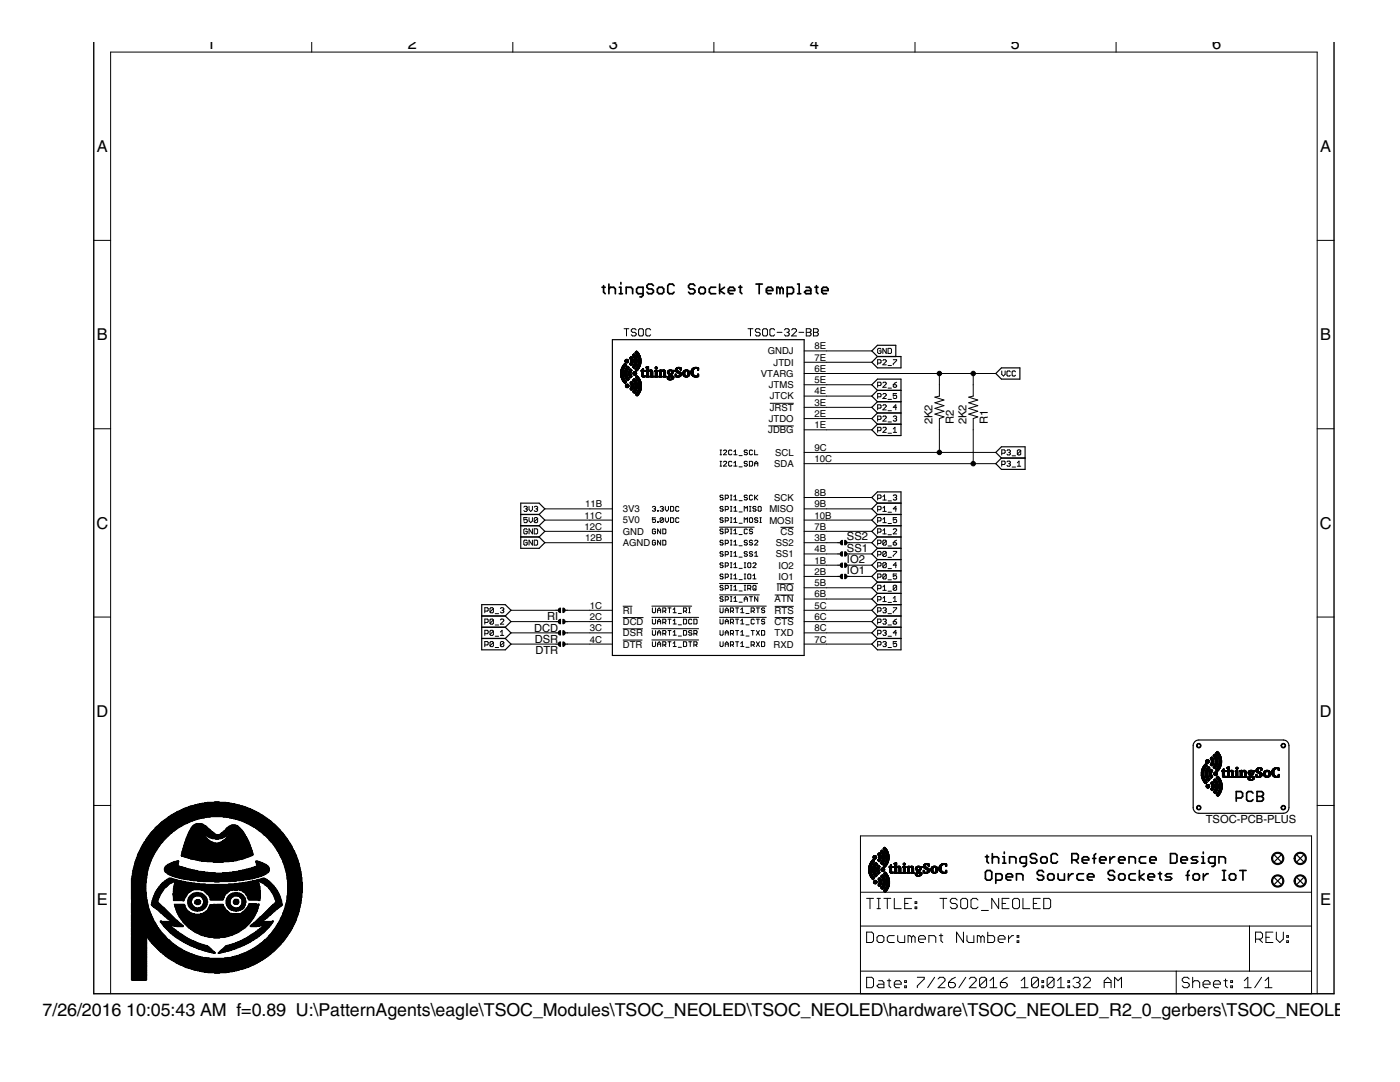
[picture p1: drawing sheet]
<svg xmlns="http://www.w3.org/2000/svg" width="279mm" height="216mm" viewBox="0 0 279 216" stroke-linecap="round" stroke-linejoin="round" font-family="sans-serif">
<defs><g id="words">
<g font-size="4.1">
<text x="8.5" y="202.8">7/26/2016</text>
<text x="25.2" y="202.8">10:05:43 AM f=0.89 U:\PatternAgents\eagle\TSOC_Modules\TSOC_NEOLED\TSOC_NEOLED\hardware\TSOC_NEOLED_R2_0_gerbers\TSOC_NEOLED.sch (S</text>
</g>
<g font-size="3.8">
<text x="41.2" y="9.8">1</text>
<text x="81.4" y="9.8">2</text>
<text x="121.5" y="9.8">3</text>
<text x="161.6" y="9.8">4</text>
<text x="201.8" y="9.8">5</text>
<text x="241.9" y="9.8">6</text>
<text x="19.3" y="30.3">A</text>
<text x="263.5" y="30.3">A</text>
<text x="19.3" y="67.9">B</text>
<text x="263.5" y="67.9">B</text>
<text x="19.2" y="105.5">C</text>
<text x="263.4" y="105.5">C</text>
<text x="19.2" y="143.1">D</text>
<text x="263.4" y="143.1">D</text>
<text x="19.3" y="180.6">E</text>
<text x="263.5" y="180.6">E</text>
</g>
<g font-size="2.6">
<text x="186.1" y="84.7" transform="rotate(-90 186.1 84.7)">2K2</text>
<text x="190.4" y="84.7" transform="rotate(-90 190.4 84.7)">R2</text>
<text x="192.9" y="84.7" transform="rotate(-90 192.9 84.7)">2K2</text>
<text x="197.1" y="84.7" transform="rotate(-90 197.1 84.7)">R1</text>
<text x="169" y="107.8">SS2</text>
<text x="169" y="110.1">SS1</text>
<text x="169" y="112.3">IO2</text>
<text x="169" y="114.6">IO1</text>
<text x="109.2" y="123.8">RI</text>
<text x="106.6" y="126">DCD</text>
<text x="106.7" y="128.3">DSR</text>
<text x="106.9" y="130.5">DTR</text>
<text x="240.6" y="164.3">TSOC-PCB-PLUS</text>
</g>
<g font-size="2.2">
<text x="153.2" y="70.7">GNDJ</text>
<text x="162.6" y="72">7E</text>
<text x="162.6" y="69.7">8E</text>
<text x="151.8" y="75.2">VTARG</text>
<text x="153.4" y="77.5">JTMS</text>
<text x="154.4" y="73">JTDI</text>
<text x="162.6" y="76.5">5E</text>
<text x="162.6" y="74.2">6E</text>
<text x="153.6" y="82">JRST</text>
<text x="153.6" y="79.7">JTCK</text>
<text x="162.6" y="83.2">2E</text>
<text x="162.6" y="81">3E</text>
<text x="162.6" y="78.7">4E</text>
<text x="153.3" y="86.5">JDBG</text>
<text x="153.4" y="84.2">JTDO</text>
<text x="162.6" y="90">9C</text>
<text x="162.6" y="85.5">1E</text>
<text x="154.5" y="93.2">SDA</text>
<text x="154.7" y="91">SCL</text>
<text x="162.6" y="92.2">10C</text>
<text x="116.8" y="101.2">11B</text>
<text x="154.5" y="100">SCK</text>
<text x="162.6" y="101.2">9B</text>
<text x="162.6" y="99">8B</text>
<text x="116.7" y="105.7">12C</text>
<text x="116.7" y="103.5">11C</text>
<text x="116.8" y="108">12B</text>
<text x="124.3" y="106.7">GND</text>
<text x="124.3" y="102.2">3V3</text>
<text x="124.3" y="104.5">5V0</text>
<text x="153.5" y="104.5">MOSI</text>
<text x="153.5" y="102.2">MISO</text>
<text x="155.8" y="106.7">CS</text>
<text x="162.6" y="108">3B</text>
<text x="162.6" y="105.7">7B</text>
<text x="162.6" y="103.5">10B</text>
<text x="124.3" y="109">AGND</text>
<text x="154.8" y="109">SS2</text>
<text x="154.8" y="111.2">SS1</text>
<text x="155.3" y="113.5">IO2</text>
<text x="162.6" y="112.5">1B</text>
<text x="162.6" y="110.2">4B</text>
<text x="155" y="118">IRQ</text>
<text x="155.3" y="115.7">IO1</text>
<text x="162.6" y="119.2">6B</text>
<text x="162.6" y="114.7">2B</text>
<text x="162.6" y="117">5B</text>
<text x="117.7" y="121.5">1C</text>
<text x="117.7" y="123.7">2C</text>
<text x="117.7" y="126">3C</text>
<text x="124.3" y="122.5">RI</text>
<text x="124.3" y="124.7">DCD</text>
<text x="154.6" y="120.2">ATN</text>
<text x="154.6" y="122.5">RTS</text>
<text x="154.6" y="124.7">CTS</text>
<text x="162.6" y="126">8C</text>
<text x="162.6" y="121.5">5C</text>
<text x="162.6" y="123.7">6C</text>
<text x="117.7" y="128.2">4C</text>
<text x="124.3" y="127">DSR</text>
<text x="124.3" y="129.2">DTR</text>
<text x="154.4" y="129.2">RXD</text>
<text x="154.6" y="127">TXD</text>
<text x="162.6" y="128.2">7C</text>
</g>
</g></defs>
<g fill="none" stroke="#000" stroke-width=".2">
<path d="M62.2 8.5v1.9M102.3 8.5v1.9M142.5 8.5v1.9M182.6 8.5v1.9M222.7 8.5v1.9M18.7 48h3.4M262.9 48h3.3M124.5 65.6h1M125 65.6v1.4M127 65.8l-.3-.2h-.5l-.2 .2v.3l.2 .2h.5l.3 .2v.3l-.3 .2h-.5l-.2-.2M127.7 65.6h.5l.2 .2v1l-.2 .2h-.5l-.3-.2v-1zM129.9 65.8l-.3-.2h-.5l-.2 .2v1l.2 .2h.5l.3-.2"/>
<path d="M149.3 65.6h1M149.8 65.6v1.4M151.7 65.8l-.2-.2h-.5l-.3 .2v.3l.3 .2h.5l.2 .2v.3l-.2 .2h-.5l-.3-.2M152.2 65.8l.2-.2h.5l.3 .2v1l-.3 .2h-.5l-.2-.2zM154.6 65.8l-.2-.2h-.5l-.3 .2v1l.3 .2h.5l.2-.2M155.1 66.3h1M156.5 65.8l.3-.2h.5l.2 .2v.3l-.2 .2M157 66.3h.3M157.3 66.3l.2 .2v.3l-.2 .2h-.5l-.3-.2M158 65.8l.2-.2h.5l.3 .2v.3l-1 .9h1M159.4 66.3h1M160.5 70h13.5"/>
<path d="M160.5 76.8h13.5M160.5 79h13.5M160.5 74.5h38.2M160.5 72.3h13.5M160.9 65.6h.7l.3 .2v.3l-.3 .2 .3 .2v.3l-.3 .2h-.7zM160.9 66.3h.7M162.3 65.6h.8l.2 .2v.3l-.2 .2 .2 .2v.3l-.2 .2h-.8zM162.3 66.3h.8M175.2 72.5h.5l.1-.2v-.4l-.1-.1h-.5v1M175.2 76.9h.5l.1-.1v-.4l-.1-.1h-.5v1M175.2 79.2h.5l.1-.2v-.3l-.1-.2h-.5v1M175.8 69.7l-.1-.2h-.4l-.1 .2v.7l.1 .1h.4l.1-.1v-.4h-.3"/>
<path d="M176.2 71.9l.2-.1h.3l.2 .1v.2l-.7 .7h.7M176.2 76.4l.2-.1h.3l.2 .1v.2l-.7 .7h.7M176.2 78.7l.2-.2h.3l.2 .2v.2l-.7 .6h.7M176.9 69.5v1l-.7-1v1M177.2 69.5h.5l.2 .2v.7l-.2 .1h-.5zM177.2 79.7h.7M177.2 77.4h.7M177.2 72.9h.7M178.3 71.8h.6l-.6 1M178.3 76.8h.5l.1 .3-.1 .2h-.4l-.1-.2zM178.9 78.5h-.6v.5l.3-.1 .3 .1v.4l-.1 .1h-.4l-.1-.1M178.9 76.3l-.6 .5"/>
<path d="M187.5 74.5v4.5l-.9 .2 1.8 .6-1.8 .6 1.8 .5-1.8 .6 1.8 .6-1.8 .5 1.8 .6-.9 .3v6.8M194.2 74.5v4.5l-.9 .2 1.8 .6-1.8 .6 1.8 .5-1.8 .6 1.8 .6-1.8 .5 1.8 .6-.9 .3v9M199.9 74v.7l.4 .3 .3-.3v-.7M201.6 74.2l-.1-.2h-.4l-.1 .2v.7l.1 .1h.4l.1-.1M202.7 74.2l-.2-.2h-.3l-.2 .2v.7l.2 .1h.3l.2-.1M18.7 85.6h3.4M143.7 90.7h.3M143.7 89.8h.3M143.7 93h.3M143.7 92.1h.3M143.8 89.8v.9M143.8 92.1v.9"/>
<path d="M144.3 99l-.1-.2-.5 .2 .1 .3h.4l.1 .1-.1 .4h-.4l-.1-.2M144.4 90l.1-.2 .5 .2v.1l-.6 .6h.6M144.4 92.2l.1-.1 .5 .1v.2l-.6 .6h.6M144.7 99.4h.5l.2-.1-.2-.5h-.5v1M145.8 98.8h.3M145.8 99.8h.3M145.9 98.8v1M146 92.2l-.1-.1-.5 .1v.6l.2 .2h.3l.1-.2M146 90l-.1-.2-.5 .2v.6l.2 .1 .4-.1M146.5 90.7h.6M146.5 90.1l.3-.3v.9M146.5 92.4l.3-.3v.9"/>
<path d="M146.5 99.1l.3-.3v1M146.5 93h.6M146.5 99.8h.6M147.5 90.9h.6M147.5 93.2h.6M147.5 99.9h.6M149.2 99l-.5-.2-.2 .3 .5 .2 .2 .3-.2 .2h-.3l-.2-.2M149.2 90l-.5-.2-.2 .3 .5 .2 .2 .3-.2 .1-.5-.1M149.2 92.2l-.5-.1-.2 .3 .5 .1 .2 .3-.2 .2h-.3l-.2-.2M149.6 92.1h.4l.2 .1v.6l-.2 .2h-.4zM150.2 99l-.2-.2-.4 .2v.6l.1 .2h.3l.2-.2M150.2 90l-.2-.2-.4 .2v.6l.1 .1 .5-.1"/>
<path d="M150.6 93v-.6l.3-.3 .3 .3v.6M150.6 92.5h.6M150.6 89.8v.9h.6M150.6 98.8v1M150.7 99.3l.5 .5M151.2 98.8l-.6 .6M153.3 85h5.1M153.6 80.5h4.8M160.5 99.3h13.5M160.5 83.5h13.5M160.5 81.3h13.5M160.5 90.3h38.2"/>
<path d="M160.5 92.5h38.2M160.5 85.8h13.5M175.2 81.4h.5l.1-.1v-.4l-.1-.1h-.5v1M175.2 83.7h.5l.1-.2v-.3l-.1-.2h-.5v1M175.2 85.9h.5l.1-.1v-.4l-.1-.1h-.5v1M175.2 99.4h.5l.1-.1v-.4l-.1-.1h-.5v1M176.2 80.9l.2-.1h.3l.2 .1v.2l-.7 .7h.7M176.2 83.2l.2-.2h.3l.2 .2v.2l-.7 .6h.7M176.2 85.4l.2-.1h.3l.2 .1v.2l-.7 .7h.7M176.2 99.1l.3-.3v1M176.2 99.8h.7M177.2 99.9h.7"/>
<path d="M177.2 86.4h.7M177.2 84.2h.7M177.2 82h.7M178.3 83.2l.1-.2h.4l.1 .2-.1 .3M178.3 98.9l.1-.1h.4l.1 .1-.1 .4M178.3 85.6l.3-.3v1M178.3 86.3h.6M178.6 99.3h.2M178.6 83.5h.2M178.8 83.5l.1 .2-.1 .3h-.4l-.1-.1M178.8 99.3l.1 .1-.1 .4h-.4l-.1-.2M178.9 81.3h-.6l.5-.5v1"/>
<path d="M199.9 90.4h.5l.2-.1v-.4l-.2-.1h-.5v1M199.9 92.7h.5l.2-.2v-.3l-.2-.2h-.5v1M201 89.9l.1-.1h.4l.1 .1-.1 .4M201 92.2l.1-.2h.4l.1 .2-.1 .3M201.3 90.3h.2M201.3 92.5h.2M201.5 90.3l.1 .1-.1 .4h-.4l-.1-.2M201.5 92.5l.1 .2-.1 .3h-.4l-.1-.1M202 91h.7M202 93.2h.7M203 93h.7M203 92.4l.4-.4v1"/>
<path d="M203.7 89.9l-.2-.1h-.3l-.2 .1v.7M203.7 89.9v.7l-.2 .2h-.3l-.2-.2M203.7 89.9l-.7 .7M262.9 85.6h3.3M104.5 101.2l.2-.2h.4l.1 .2-.1 .3M104.9 101.5h.2M105.1 101.5l.1 .2-.1 .3h-.4l-.2-.1M105.2 107.9l-.1-.1h-.4l-.2 .1v.7l.2 .2h.4l.1-.2v-.3h-.3M105.2 103.3h-.7v.5l.6-.2 .1 .2v.3l-.1 .2h-.4l-.2-.2M105.2 105.7l-.1-.2h-.4l-.2 .2v.7l.2 .1h.4l.1-.1v-.4h-.3M105.6 101v.7l.3 .3 .4-.3v-.7M105.6 103.3v.6l.3 .4 .4-.4v-.6"/>
<path d="M106.3 105.5v1l-.7-1v1M106.3 107.8v1l-.7-1v1M106.6 107.8h.5l.2 .1v.7l-.2 .2h-.5zM106.6 105.5h.5l.2 .2v.7l-.2 .1h-.5zM106.6 101.2l.2-.2h.3l.2 .2-.2 .3M107 101.5h.1M107.1 101.5l.2 .2-.2 .3h-.3l-.2-.1M107.3 103.4l-.2-.1h-.3l-.2 .1v.7M107.3 103.4v.7l-.2 .2h-.3l-.2-.2M107.3 103.4l-.7 .7M108.7 108.3h13.5M108.7 106h13.5"/>
<path d="M108.7 101.5h13.5M108.7 103.8h13.5M130.2 101.2l.1-.2h.4l.1 .2-.1 .3M130.5 101.5h.2M130.7 101.5l.1 .2-.1 .3-.5-.1M130.8 108l-.1-.2h-.4l-.1 .2v.6l.1 .2h.4l.1-.2v-.3h-.3M130.8 105.7l-.1-.1-.5 .1v.6l.1 .2h.4l.1-.2v-.3h-.3M130.8 103.3h-.6v.5l.3-.2 .3 .2v.3l-.1 .1-.5-.1M131.2 104.1h.2v.1h-.2zM131.2 101.9h.2v.1h-.2zM131.7 101.2l.2-.2h.3l.2 .2-.2 .3M131.8 105.6v.9l-.6-.9v.9"/>
<path d="M131.8 107.8v1l-.6-1v1M132.1 101.5h.1M132.2 101.5l.2 .2-.2 .3-.5-.1M132.3 107.8h.4l.2 .2v.6l-.2 .2h-.4zM132.3 105.6h.4l.2 .1v.6l-.2 .2h-.4zM132.4 103.5l-.2-.2-.5 .2v.6M132.4 103.5v.6l-.2 .1-.5-.1M132.4 103.5l-.7 .6M132.8 103.3v.6l.3 .3 .3-.3v-.6M132.8 101v.7l.3 .3 .3-.3v-.7M133.8 101h.5l.2 .2v.7l-.2 .1h-.5zM133.8 103.3h.5l.2 .2v.6l-.2 .1h-.5z"/>
<path d="M135.5 101.2l-.2-.2h-.3l-.1 .2v.7l.1 .1 .5-.1M135.5 103.5l-.2-.2-.4 .2v.6l.1 .1 .5-.1M143.6 105.2h6.9M143.6 116.4h7.6M143.6 118.7h8M144.3 108l-.1-.2h-.4l-.1 .3 .1 .2h.4l.1 .3-.1 .2h-.4l-.1-.2M144.3 105.7l-.1-.1-.5 .1 .1 .3h.4l.1 .2-.1 .3h-.4l-.1-.2M144.3 101.2l-.1-.2h-.4l-.1 .4 .1 .1h.4l.1 .4-.1 .1-.5-.1M144.3 119.2l-.1-.1-.5 .1 .1 .3h.4l.1 .2-.1 .3-.5-.2M144.3 117l-.1-.2h-.4l-.1 .3 .1 .2h.4l.1 .3-.1 .2-.5-.2M144.3 112.5l-.1-.2-.5 .2 .1 .3h.4l.1 .1-.1 .4h-.4l-.1-.2M144.3 114.7l-.1-.1h-.4l-.1 .3 .5 .1 .1 .3-.1 .2h-.4l-.1-.2"/>
<path d="M144.3 110.2l-.1-.1-.5 .1 .1 .3 .5 .2-.1 .3-.5-.2M144.3 103.5l-.1-.2-.5 .2 .1 .3 .5 .1-.1 .3-.5-.1M144.7 106.2h.5l.2-.2-.2-.4h-.5v.9M144.7 103.9h.5l.2-.1-.2-.5h-.5v.9M144.7 101.7h.5l.2-.2-.2-.5h-.5v1M144.7 119.7h.5l.2-.2-.2-.4h-.5v.9M144.7 117.4h.5l.2-.1-.2-.5h-.5v1M144.7 112.9h.5l.2-.1-.2-.5h-.5v1M144.7 115.2h.5l.2-.2-.2-.4h-.5v.9M144.7 108.4h.5l.2-.1-.2-.5h-.5v1M144.7 110.7h.5l.2-.2-.2-.4h-.5v.9M145.8 108.8h.3"/>
<path d="M145.8 106.5h.3M145.8 101h.3M145.8 119.1h.3M145.8 116.8h.3M145.8 114.6h.3M145.8 105.6h.3M145.8 103.3h.3M145.8 104.2h.3M145.8 102h.3M145.8 115.5h.3M145.8 112.3h.3M145.8 113.3h.3"/>
<path d="M145.8 117.8h.3M145.8 107.8h.3M145.8 110.1h.3M145.8 111h.3M145.8 120h.3M145.9 101v1M145.9 103.3v.9M145.9 105.6v.9M145.9 107.8v1M145.9 110.1v.9M145.9 112.3v1M145.9 114.6v.9"/>
<path d="M145.9 116.8v1M145.9 119.1v.9M146.5 108.8h.6M146.5 106.5h.6M146.5 101.4l.3-.4v1M146.5 103.6l.3-.3v.9M146.5 105.9l.3-.3v.9M146.5 108.1l.3-.3v1M146.5 110.4l.3-.3v.9M146.5 112.6l.3-.3v1M146.5 114.9l.3-.3v.9M146.5 117.1l.3-.3v1"/>
<path d="M146.5 119.4l.3-.3v.9M146.5 104.2h.6M146.5 102h.6M146.5 115.5h.6M146.5 113.3h.6M146.5 117.8h.6M146.5 111h.6M146.5 120h.6M147.5 106.7h.6M147.5 104.4h.6M147.5 102.2h.6M147.5 115.7h.6"/>
<path d="M147.5 113.4h.6M147.5 117.9h.6M147.5 108.9h.6M147.5 111.2h.6M148.5 116.8h.3M148.5 114.6h.3M148.5 119.5h.7M148.5 102v-1l.3 .4 .4-.4v1M148.5 104.2v-.9l.3 .3 .4-.3v.9M148.5 120v-.6l.3-.3 .4 .3v.6M148.5 115.5h.3M148.5 112.3h.3"/>
<path d="M148.5 113.3h.3M148.5 117.8h.3M148.7 112.3v1M148.7 114.6v.9M148.7 116.8v1M149.2 108l-.2-.2h-.3l-.2 .3 .2 .2h.3l.2 .3-.2 .2h-.3l-.2-.2M149.2 105.7l-.2-.1-.5 .1v.6l.2 .2h.3l.2-.2M149.2 110.2l-.5-.1-.2 .3 .2 .1h.3l.2 .3-.2 .2-.5-.2M149.2 117.4h.5l.1-.1-.1-.5h-.5v1M149.4 114.6h.3l.1 .1v.6l-.1 .2h-.3l-.2-.2v-.6zM149.4 112.3l.4 .2v.6l-.1 .2h-.3l-.2-.2v-.6zM149.5 117.4l.3 .4"/>
<path d="M149.6 101h.3M149.6 119.1h.6M149.6 102h.3M149.7 103.3l.5 .2v.6l-.2 .1-.4-.1v-.6zM149.7 101v1M149.9 119.1v.9M150.2 108l-.2-.2h-.3l-.1 .3 .1 .2h.3l.2 .3-.2 .2h-.3l-.1-.2M150.2 105.7l-.2-.1-.4 .1 .1 .3h.3l.2 .2-.2 .3h-.3l-.1-.2M150.2 110.2l-.5-.1-.1 .3 .1 .1h.3l.2 .3-.2 .2-.4-.2M150.3 114.9l.3-.3v.9M150.3 112.5l.1-.2 .5 .2v.1l-.6 .7h.6M150.3 115.5h.6"/>
<path d="M150.4 116.8h.3l.2 .2v.6l-.2 .2-.4-.2v-.6zM150.6 117.4l.3 .4M150.6 108l.1-.2h.4l.1 .2-.6 .8h.6M150.6 111h.6M150.6 110.4l.3-.3v.9M150.9 101.2l-.2-.2h-.3l-.1 .4 .1 .1h.3l.2 .4-.2 .1-.4-.1M151.2 103.5l-.5-.2-.1 .3 .1 .2h.4l.1 .3-.1 .1-.5-.1M151.2 119.1v.9l-.6-.9v.9M151.4 101h.4l.1 .2v.7l-.1 .1-.5-.1v-.7zM151.6 103.3h.4M151.6 104.2h.4M151.8 103.3v.9"/>
<path d="M154.6 118.7h3.8M155 116.5h3.4M155.8 105.2h2.6M160.5 108.3h6.7M160.5 106h13.5M160.5 101.5h13.5M160.5 112.8h6.7M160.5 119.5h13.5M160.5 115h6.7M160.5 117.3h13.5M160.5 110.5h6.7M160.5 103.8h13.5"/>
<path d="M169.5 108.3h4.5M169.5 112.8h4.5M169.5 115h4.5M169.5 110.5h4.5M175.2 108.5h.5l.1-.2v-.4l-.1-.1h-.5v1M175.2 106.2h.5l.1-.2v-.3l-.1-.2h-.5v1M175.2 101.7h.5l.1-.2v-.3l-.1-.2h-.5v1M175.2 103.9h.5l.1-.1v-.4l-.1-.1h-.5v1M175.2 110.7h.5l.1-.2v-.3l-.1-.2h-.5v1M175.2 112.9h.5l.1-.1v-.4l-.1-.1h-.5v1M175.2 115.2h.5l.1-.2v-.3l-.1-.2h-.5v1M175.2 117.5h.5l.1-.2v-.4l-.1-.1h-.5v1"/>
<path d="M175.2 119.7h.5l.1-.2v-.3l-.1-.2h-.5v1M176.2 106.5h.7M176.2 101.4l.3-.4v1M176.2 105.9l.3-.4v1M176.2 103.6l.3-.3v1M176.2 117.1l.3-.3v1M176.2 119.4l.3-.4v1M176.2 104.3h.7M176.2 102h.7M176.2 117.8h.7M176.9 114.7v.7l-.2 .1h-.3l-.2-.1M176.9 107.9l-.2-.1h-.3l-.2 .1v.7"/>
<path d="M176.9 107.9v.7l-.2 .2h-.3l-.2-.2M176.9 110.2l-.2-.2h-.3l-.2 .2v.7M176.9 112.4l-.2-.1h-.3l-.2 .1v.7M176.9 114.7l-.2-.2h-.3l-.2 .2v.7M176.9 110.2v.7l-.2 .1h-.3l-.2-.1M176.9 112.4v.7l-.2 .2h-.3l-.2-.2M176.9 112.4l-.7 .7M176.9 114.7l-.7 .7M176.9 107.9l-.7 .7M176.9 110.2l-.7 .7M177.2 106.7h.7M177.2 104.5h.7"/>
<path d="M177.2 102.2h.7M177.2 118h.7M177.2 113.5h.7M177.2 115.7h.7M177.2 108.9h.7M177.2 111.2h.7M178.3 108.3h.5l.1 .3-.1 .2h-.4l-.1-.2zM178.3 105.7l.1-.2h.4l.1 .2v.2l-.6 .6h.6M178.3 110h.6l-.6 1M178.3 119.4l.3-.4v1M178.9 103.3h-.6v.5l.5-.2 .1 .2v.3l-.1 .2h-.4l-.1-.2M178.9 114.5h-.6v.5l.3-.1 .3 .1v.4l-.1 .1h-.4l-.1-.1"/>
<path d="M178.9 116.9v.7l-.1 .2h-.4l-.1-.2M178.9 101.5h-.6l.5-.5v1M178.9 116.9l-.1-.1h-.4l-.1 .1v.7M178.9 112.8h-.6l.5-.5v1M178.9 116.9l-.6 .7M178.9 107.8l-.6 .5M18.7 123.1h3.4M96.8 126.4h.5l.1-.1v-.4l-.1-.1h-.5v1M96.8 128.7h.5l.1-.2v-.3l-.1-.2h-.5v1M96.8 124.2h.5l.1-.2v-.3l-.1-.2h-.5v1M96.8 121.9h.5l.1-.1v-.4l-.1-.1h-.5v1M98.5 125.9l-.2-.1h-.3l-.2 .1v.7"/>
<path d="M98.5 125.9v.7l-.2 .2h-.3l-.2-.2M98.5 128.2l-.2-.2h-.3l-.2 .2v.7M98.5 128.2v.7l-.2 .1h-.3l-.2-.1M98.5 123.7l-.2-.2h-.3l-.2 .2v.7M98.5 123.7v.7l-.2 .1h-.3l-.2-.1M98.5 121.4l-.2-.1h-.3l-.2 .1v.7M98.5 121.4v.7l-.2 .2h-.3l-.2-.2M98.5 128.2l-.7 .7M98.5 125.9l-.7 .7M98.5 123.7l-.7 .7M98.5 121.4l-.7 .7M98.8 127h.7"/>
<path d="M98.8 129.2h.7M98.8 124.7h.7M98.8 122.4h.7M99.9 126.8h.6M99.9 123.7l.1-.2h.4l.1 .2v.2l-.6 .6h.6M99.9 121.4l.1-.1h.4l.1 .1-.1 .4M99.9 126.1l.3-.3v1M100.2 121.8h.2M100.4 121.8l.1 .1-.1 .4h-.4l-.1-.2M100.5 128.2l-.1-.2h-.4l-.1 .2v.7M100.5 128.2v.7l-.1 .1h-.4l-.1-.1M100.5 128.2l-.6 .7"/>
<path d="M102 126.3h9M102 128.5h9M102 124h9M102 121.8h9M113.2 126.3h9M113.2 128.5h9M113.2 124h9M113.2 121.8h9M124.3 121h1.9M124.3 123.2h4.1M124.3 125.5h4M124.3 127.7h3.9"/>
<path d="M130.1 123.2h9.3M130.1 120.9h7.9M130.1 125.5h9.3M130.1 127.7h9.3M130.2 128.1v.7l.1 .2h.4l.1-.2v-.7M130.2 125.8v.8l.1 .1 .5-.1v-.8M130.2 123.5v.9l.1 .1 .5-.1v-.9M130.2 121.3v.8l.1 .2h.4l.1-.2v-.8M131.2 129v-.6l.4-.3 .2 .3v.6M131.2 124.5v-.6l.4-.4 .2 .4v.6M131.2 126.3h.6M131.2 128.5h.6"/>
<path d="M131.2 124h.6M131.2 121.8h.6M131.2 122.3v-.7l.4-.3 .2 .3v.7M131.2 126.7v-.6l.4-.3 .2 .3v.6M132.3 126.4h.4l.2-.4-.2-.2h-.4v.9M132.3 128.7h.4l.2-.2-.2-.4h-.4v.9M132.3 124.2h.4l.2-.2-.2-.5h-.4v1M132.3 121.9h.4l.2-.1-.2-.5h-.4v1M132.6 121.9l.3 .4M132.6 124.2l.3 .3M132.6 126.4l.3 .3M132.6 128.7l.3 .3"/>
<path d="M133.3 123.5h.6M133.3 128.1h.6M133.3 125.8h.6M133.3 121.3h.6M133.6 121.3v1M133.6 123.5v1M133.6 125.8v.9M133.6 128.1v.9M134.3 129h.7M134.3 126.7h.7M134.3 124.5h.7M134.3 122.3h.7"/>
<path d="M134.3 121.6l.3-.3v1M134.3 123.9l.3-.4v1M134.3 126.1l.3-.3v.9M134.3 128.4l.3-.3v.9M135.4 129.2h.6M135.4 126.9h.6M135.4 124.7h.6M135.4 122.4h.6M136.4 128.1h.5l.1 .1v.6l-.1 .2h-.5zM136.4 123.5h.5l.1 .2v.7l-.1 .1h-.5zM136.4 121.9h.5l.1-.1-.1-.5h-.5v1M136.4 125.8h.5l.1 .2v.6l-.1 .1h-.5z"/>
<path d="M136.7 121.9l.3 .4M137.4 128.1h.7M137.4 122.3h.4M137.4 121.3h.4M137.6 121.3v1M137.8 128.1v.9M138.1 126l-.2-.2-.5 .2 .2 .3 .5 .1-.2 .3-.5-.1M138.1 123.7l-.2-.2h-.3l-.2 .2v.7l.2 .1 .5-.1M138.5 126.4h.5l.1-.4-.1-.2h-.5v.9M138.5 128.7h.5l.1-.5-.1-.1h-.5v.9M138.5 123.5h.5l.1 .2v.7l-.1 .1h-.5zM138.8 126.4l.3 .3"/>
<path d="M138.8 128.7l.3 .3M143.6 123.2h9.3M143.6 120.9h9.3M143.7 128.1v.7l.1 .2h.4l.1-.2v-.7M143.7 121.3v.8l.1 .2h.4l.1-.2v-.8M143.7 123.5v.9l.1 .1 .5-.1v-.9M143.7 125.8v.8l.1 .1 .5-.1v-.8M144.7 126.3h.7M144.7 128.5h.7M144.7 124h.7M144.7 121.8h.7M144.7 122.3v-.7l.3-.3 .4 .3v.7"/>
<path d="M144.7 124.5v-.6l.3-.4 .4 .4v.6M144.7 126.7v-.6l.3-.3 .4 .3v.6M144.7 129v-.6l.3-.3 .4 .3v.6M145.8 126.4h.4l.2-.4-.2-.2h-.4v.9M145.8 128.7h.4l.2-.2-.2-.4h-.4v.9M145.8 124.2h.4l.2-.2-.2-.5h-.4v1M145.8 121.9h.4l.2-.1-.2-.5h-.4v1M146.1 128.7l.3 .3M146.1 126.4l.3 .3M146.1 124.2l.3 .3M146.1 121.9l.3 .4M146.8 123.5h.6"/>
<path d="M146.8 128.1h.6M146.8 125.8h.6M146.8 121.3h.6M147.1 121.3v1M147.1 123.5v1M147.1 125.8v.9M147.1 128.1v.9M147.5 120.2h.6M147.8 128.4l.3-.3v.9M147.8 129h.7M147.8 121.6l.3-.3v1M147.8 123.9l.3-.4v1"/>
<path d="M147.8 126.1l.3-.3v.9M147.8 126.7h.7M147.8 124.5h.7M147.8 122.3h.7M148.9 129.2h.6M148.9 126.9h.6M148.9 124.7h.6M148.9 122.4h.6M149.9 128.7h.5l.1-.5-.1-.1h-.5v.9M149.9 121.9h.5l.1-.1-.1-.5h-.5v1M149.9 125.8h.6M150.2 128.7l.3 .3"/>
<path d="M150.2 125.8v.9M150.2 121.9l.3 .4M150.5 123.7l-.1-.2h-.3l-.2 .2v.7l.2 .1 .4-.1M150.9 123.5h.7M150.9 128.1l.7 .9M150.9 125.8l.7 .9M150.9 121.3h.7M151.3 121.3v1M151.3 123.5v1M151.6 128.1l-.7 .9M151.6 125.8l-.7 .9M152 128.1h.5l.1 .1v.6l-.1 .2h-.5z"/>
<path d="M152 125.8h.5l.1 .2v.6l-.1 .1h-.5zM152.6 123.7l-.1-.2h-.4l-.1 .4 .1 .1h.4l.1 .4-.1 .1-.5-.1M152.6 121.5l-.1-.2h-.4l-.1 .2 .1 .3h.4l.1 .1-.1 .4h-.4l-.1-.2M154.6 121h3.8M154.6 123.2h3.8M160.5 126.3h13.5M160.5 128.5h13.5M160.5 124h13.5M160.5 121.8h13.5M175.2 121.9h.5l.1-.1v-.4l-.1-.1h-.5v1M175.2 124.2h.5l.1-.2v-.3l-.1-.2h-.5v1M175.2 126.4h.5l.1-.1v-.4l-.1-.1h-.5v1"/>
<path d="M175.2 128.7h.5l.1-.2v-.3l-.1-.2h-.5v1M176.2 121.4l.2-.1h.3l.2 .1-.2 .4M176.2 123.7l.2-.2h.3l.2 .2-.2 .3M176.2 125.9l.2-.1h.3l.2 .1-.2 .4M176.2 128.2l.2-.2h.3l.2 .2-.2 .3M176.2 120h.7M176.5 126.3h.2M176.5 128.5h.2M176.5 124h.2M176.5 121.8h.2M176.7 121.8l.2 .1-.2 .4h-.3l-.2-.2M176.7 124l.2 .2-.2 .3h-.3l-.2-.1"/>
<path d="M176.7 126.3l.2 .1-.2 .4h-.3l-.2-.2M176.7 128.5l.2 .2-.2 .3h-.3l-.2-.1M177.2 120.2h.7M177.2 127h.7M177.2 129.2h.7M177.2 124.7h.7M177.2 122.4h.7M178.3 121.3h.6l-.6 1M178.3 124h.5l.1 .4-.1 .1h-.4l-.1-.1zM178.3 120h.6M178.9 128h-.6v.5l.3-.1 .3 .1v.4l-.1 .1h-.4l-.1-.1M178.9 126.3h-.6l.5-.5v1"/>
<path d="M178.9 123.5l-.6 .5M262.9 123.1h3.3M18.7 160.7h3.4M171.7 166.8h90v31.5h-90zM171.7 178h90M173 179.3h1.3M173.6 179.3v2M175 179.3h.7M175.4 179.3v2M176.4 179.3h1.4M177.1 179.3v2M178.5 179.3v2h1.4"/>
<path d="M181.9 179.3h-1.3v2h1.3M182.6 179.9h.4v.4h-.4zM187.6 179.3h1.4M188.3 179.3v2M191 179.6l-.3-.3h-.7l-.3 .3v.3l.3 .4h.7l.3 .3v.4l-.3 .3h-.7l-.3-.3M192.1 179.3h.6l.4 .3v1.4l-.4 .3h-.6l-.4-.3v-1.4zM195.2 179.6l-.4-.3h-.7l-.3 .3v1.4l.3 .3h.7l.4-.3M199.3 179.3v2l-1.4-2v2M201.4 179.3h-1.4v2h1.4M202.4 179.3h.7l.4 .3v1.4l-.4 .3h-.7l-.3-.3v-1.4zM204.2 179.3v2h1.3M207.6 179.3h-1.4v2h1.4"/>
<path d="M208.3 179.3h1l.4 .3v1.4l-.4 .3h-1zM262.9 160.7h3.3M22.1 198.3v-187.9h240.8v187.9M171.7 184.8h90M171.7 193.8h90M173 186h1l.3 .4v1.3l-.3 .4h-1zM173 195h1l.3 .3v1.4l-.3 .4h-1zM175 187l.4-.3h.7l.3 .3v.7l-.3 .4h-.7l-.4-.4zM175 181.3h.7M175.4 195.7h.7l.3 .3v1.1h-1l-.4-.4 .4-.3h1M177.1 195.7h.7M177.4 195.3v1.4l.4 .4"/>
<path d="M178.5 196.4h1.4v-.4l-.4-.3h-.7l-.3 .3v.7l.3 .4h.7M178.5 186.7h-1.1l-.3 .3v.7l.3 .4h1.1M179.2 186.7v1l.3 .4h1.1v-1.4M180.6 196.7h.3v.4h-.3zM180.6 195.7h.3v.3h-.3zM180.6 180.3h.6M181.9 187l-.3-.3h-.4v1.4M181.9 187l.4-.3 .3 .3v1.1M181.9 187v1.1M182.6 181h.4v.3h-.4zM183.1 195h1.3v.3l-1.3 1.4v.4M183.3 187.4h1.4v-.4l-.4-.3h-.7l-.3 .3v.7l.3 .4h.7"/>
<path d="M185.4 188.1v-1.4h1l.4 .3v1.1M186.5 195l-1.4 2.1M187.2 195.3l.4-.3h.7l.3 .3v.4l-1.4 1.4h1.4M187.5 186.7h.7M187.8 186.4v1.3l.4 .4M189.3 196h1l.4 .4v.3l-.4 .4h-.7l-.3-.4zM190.7 195l-.7 .3-.7 .7M192.3 186v2.1l-1.4-2.1v2.1M192.7 195l-1.3 2.1M193 186.7v1l.3 .4h1.1v-1.4M193.4 195.3l.4-.3h.7l.3 .3v.4l-1.4 1.4h1.4M195.7 187l-.3-.3h-.3v1.4"/>
<path d="M195.7 187v1.1M195.7 187l.4-.3 .3 .3v1.1M195.9 181.7h1.4M196.9 195.3v1.4l-.4 .4h-.6l-.4-.4M196.9 195.3l-.4-.3h-.6l-.4 .3v1.4M196.9 195.3l-1.4 1.4M197.1 186v2.1h1.1l.3-.4v-.7l-.3-.3h-1.1M197.6 197.1h1.4M197.6 195.7l.7-.7v2.1M199.2 187.4h1.4v-.4l-.4-.3h-.7l-.3 .3v.7l.3 .4h.7M199.6 196h1.1l.3 .4v.3l-.3 .4h-.7l-.4-.4zM200 180.3h.7"/>
<path d="M201 195l-.7 .3-.7 .7M201.3 186.7v1.4M202.3 186.7h-.3l-.7 .7M203 187.7h.3v.4h-.3zM203 186.7h.3v.3h-.3zM203.8 197.1h1.4M203.8 195.7l.7-.7v2.1M206.2 180.3h.7M207.2 195.3v1.4l-.3 .4h-.7l-.3-.4M207.2 195.3l-.3-.3h-.7l-.3 .3v1.4M207.2 195.3l-1.3 1.4M207.9 196.7h.4v.4h-.4z"/>
<path d="M207.9 195.7h.4v.3h-.4zM210.4 195.3v1.4l-.4 .4h-.7l-.3-.4M210.4 195.3l-.4-.3h-.7l-.3 .3v1.4M210.4 195.3l-1.4 1.4M211.1 197.1h1.3M211.1 195.7l.6-.7v2.1M213.1 196.7h.4v.4h-.4zM213.1 195.7h.4v.3h-.4zM214.1 195.3l.4-.3h.7l.3 .3v.4l-.3 .3M214.8 196h.4M215.2 196l.3 .4v.3l-.3 .4h-.7l-.4-.4M216.2 195.3l.4-.3h.7l.3 .3v.4l-1.4 1.4h1.4"/>
<path d="M220.4 196h1.3M220.4 197.1v-1.4l.7-.7 .6 .7v1.4M222.4 197.1v-2.1l.7 .7 .7-.7v2.1M234.7 193.8v4.5M237.3 195.3l-.3-.3h-.7l-.4 .3v.4l.4 .3h.7l.3 .4v.3l-.3 .4h-.7l-.4-.4M238 196l.4-.3h.7l.3 .3v1.1M238 195v2.1M240.1 196.4h1.4v-.4l-.4-.3h-.6l-.4 .3v.7l.4 .4h.6M242.2 196.4h1.3v-.4l-.3-.3h-.7l-.3 .3v.7l.3 .4h.7M244.2 195.7h.7M244.6 195.3v1.4l.3 .4M245.6 196.7h.4v.4h-.4z"/>
<path d="M245.6 195.7h.4v.3h-.4zM248.3 197.1h1.4M248.3 195.7l.7-.7v2.1M249.4 184.8v9M250.6 187.4h1l.4-.4v-.6l-.4-.4h-1v2.1M251.3 187.4l.7 .7M251.8 195l-1.4 2.1M252.5 197.1h1.4M252.5 195.7l.7-.7v2.1M252.6 187h.7M254 186h-1.4v2.1h1.4M254.7 186v1.4l.7 .7 .7-.7v-1.4"/>
<path d="M256.8 187.7h.3v.4h-.3zM256.8 186.7h.3v.3h-.3z"/>
</g>
<g fill="none" stroke="#000" stroke-width=".23">
<path d="M122.2 67.8h38.3v63h-38.3zM175.1 71.1l-1.1-1.1 1.1-1.1h3.7v2.2M175.1 71.1h4.7v2.3h-4.7l-1.1-1.1zM175.1 77.9l-1.1-1.1 1.1-1.2h4.7v11.3h-4.7l-1.1-1.1 1.1-1.2M175.1 77.9l-1.1 1.1 1.1 1.2M175.1 77.9h4.7M198.7 74.5l1.2-1.1h3.6v2.2h-3.6zM175.1 84.6h4.7M175.1 82.4l-1.1 1.1 1.1 1.1M175.1 82.4h4.7M175.1 80.2l-1.1 1.1 1.1 1.1M175.1 80.2h4.7"/>
<path d="M198.7 90.3l1.2-1.1h4.7v4.5h-4.7l-1.2-1.2 1.2-1.1zM199.9 91.4h4.7M103.9 107.1h3.7M103.9 104.9h3.7M103.9 102.7h3.7M107.6 102.7l1.1-1.2-1.1-1.1h-3.7v9h3.7l1.1-1.1-1.1-1.2M107.6 104.9l1.1 1.1-1.1 1.1M107.6 102.7l1.1 1.1-1.1 1.1M167.2 108.3h.5M167.2 110.5h.5M167.2 112.8h.5M167.2 115h.5"/>
<path d="M169 108.3h.5M169 110.5h.5M169 112.8h.5M169 115h.5M175.1 109.4h4.7M175.1 107.1h4.7M175.1 104.9h4.7M175.1 100.4l-1.1-1.1 1.1-1.2h4.7v31.6h-4.7l-1.1-1.2 1.1-1.1M175.1 104.9l-1.1 1.1 1.1 1.1M175.1 102.7l-1.1 1.1 1.1 1.1M175.1 102.7h4.7M175.1 100.4l-1.1 1.1 1.1 1.2"/>
<path d="M175.1 100.4h4.7M175.1 118.4l-1.1 1.1 1.1 1.1M175.1 118.4h4.7M175.1 116.2l-1.1 1.1 1.1 1.1M175.1 116.2h4.7M175.1 113.9l-1.1 1.1 1.1 1.2M175.1 111.7l-1.1 1.1 1.1 1.1M175.1 111.7h4.7M175.1 113.9h4.7M175.1 107.1l-1.1 1.2 1.1 1.1M175.1 109.4l-1.1 1.1 1.1 1.2M96.1 125.2h4.7"/>
<path d="M96.1 127.4h4.7M96.1 122.9h4.7M100.8 122.9l1.2-1.1-1.2-1.2h-4.7v9.1h4.7l1.2-1.2-1.2-1.1M100.8 125.2l1.2 1.1-1.2 1.1M100.8 122.9l1.2 1.1-1.2 1.2M111 121.8h.4M111 124h.4M111 126.3h.4M111 128.5h.4M112.8 121.8h.4M112.8 124h.4M112.8 126.3h.4"/>
<path d="M112.8 128.5h.4M175.1 120.6h4.7M175.1 125.2l-1.1 1.1 1.1 1.1M175.1 125.2h4.7M175.1 127.4h4.7M175.1 122.9l-1.1 1.1 1.1 1.2M175.1 122.9h4.7M175.1 120.6l-1.1 1.2 1.1 1.1M238.4 148l.8-.3h16.9a1.12 1.12 0 0 1 1.1 1.1v12.7a1.11 1.11 0 0 1-1.1 .8h-16.9a1.12 1.12 0 0 1-1.1-1.1v-12.4zM254.3 170.6l1.4 1.4M254.3 175.1l1.4 1.4M255.7 170.6l-1.4 1.4"/>
<path d="M255.7 175.1l-1.4 1.4M258.8 170.6l1.4 1.4M258.8 175.1l1.4 1.4M260.2 170.6l-1.4 1.4M260.2 175.1l-1.4 1.4"/>
</g>
<path d="M266.2 8.5v189.8h-247.5v-189.8" fill="none" stroke="#000" stroke-width=".28"/>
<g fill="#000" stroke="#000" stroke-width=".2">
<path d="M123.8 74.8l.6 .1zM123.8 74.8h.6zM123.8 74.2l.6 .1zM123.9 74.7l.4 .1zM123.9 74.7h.4zM123.9 74.6l.4 .1zM123.9 74.6h.4zM123.9 74.5l.4 .1zM123.9 74.5h.4zM123.9 74.4l.4 .1zM123.9 74.4h.4zM123.9 74.3l.4 .1z"/>
<path d="M123.9 74.3h.4zM123.9 75.1h.5zM123.9 75l.5 .1zM123.9 75h.5zM123.9 74.9l.5 .1zM123.9 74.9h.5zM123.9 74.2h.5zM123.9 74.1l.5 .1zM123.9 74.1h.5zM123.9 74h.5zM123.9 73.9l.5 .1zM123.9 75.2h.5z"/>
<path d="M123.9 75.1l.5 .1zM123.9 74l.5 .1zM123.9 73.9h.5zM123.9 73.8l.5 .1zM123.9 75.2l.5 .1zM123.9 73.8h.5zM124 75.3h.5zM124 75.2l.5 .1zM124 73.7l.5 .1zM124 73.7h.5zM124 75.3l.5 .1zM124 75.4h.5z"/>
<path d="M124 73.6l.5 .1zM124 73.6h.5zM124 75.5h.5zM124 75.4l.5 .1zM124 73.5l.5 .1zM124 75.5l.5 .1zM124 73.5h.5zM124.1 75.6h.5zM124.1 75.5l.5 .1zM124.1 73.4l.5 .1zM124.1 75.6l.5 .1zM124.1 73.4h.5z"/>
<path d="M124.1 75.7h.6zM124.1 75.6l.6 .1zM124.1 73.3l.6 .1zM124.1 73.3h.6zM124.1 75.7l.6 .1zM124.1 73.2l.6 .1zM124.2 75.8h.5zM124.2 75.7l.5 .1zM124.2 73.3h.5zM124.2 73.2l.5 .1zM124.2 73.2h.5zM124.2 75.9h.6z"/>
<path d="M124.2 75.8l.5 .1zM124.2 75.8l.6 .1zM124.2 73.2h.6zM124.2 73.1l.6 .1zM124.2 73.1h.6zM124.2 76h.6zM124.2 75.9l.6 .1zM124.2 73l.6 .1zM124.3 76h.6zM124.3 75.9l.5 .1zM124.3 73l.5 .1zM124.3 73h.6z"/>
<path d="M124.3 76l.6 .1zM124.3 76.1h.6zM124.3 72.9l.6 .1zM124.4 76.1h.5zM124.4 72.9h.5zM124.4 76.1l.6 .1zM124.4 72.9h.6zM124.4 76.2h.6zM124.4 72.8l.6 .1zM124.4 72.8h.6zM124.4 76.2l.6 .1zM124.5 76.3h.5z"/>
<path d="M124.5 76.2l.5 .1zM124.5 72.7l.5 .1zM124.5 76.3h.4zM124.5 72.7h.4zM124.5 76.3l.4 .1zM124.5 72.6l.4 .1zM124.6 76.3l.3 .1zM124.6 72.6l.3 .1zM124.6 76.4h.2zM124.6 72.6h.2zM124.6 76.4l.2 .1zM124.6 74.8h.5z"/>
<path d="M124.6 74.7l.5 .1zM124.6 74.7h.5zM124.6 74.3h.5zM124.6 74.2l.5 .1zM124.6 72.5l.2 .1zM124.7 76.4l.1 .1zM124.7 74.9h.5zM124.7 74.8l.5 .1zM124.7 74.7h.4zM124.7 74.6l.4 .1zM124.7 74.6h.4zM124.7 74.5l.4 .1z"/>
<path d="M124.7 74.5h.4zM124.7 74.4l.4 .1zM124.7 74.4h.4zM124.7 74.3l.4 .1zM124.7 74.3h.4zM124.7 74.1l.5 .1zM124.7 74.1h.5zM124.7 72.5l.1 .1zM124.7 74.8l.4 .1zM124.7 74.8h.4zM124.7 74.2h.4zM124.7 75h.5z"/>
<path d="M124.7 74.9l.5 .1zM124.7 74l.5 .1zM124.7 74h.5zM124.7 72.1h.8zM124.7 72l.8 .1zM124.7 75.1h.5zM124.7 75l.5 .1zM124.7 73.9l.5 .1zM124.7 75.1l.5 .1zM124.7 73.9h.5zM124.7 72.1l.7 .1zM124.7 72.1h.7z"/>
<path d="M124.7 72h.8zM124.7 72h.7zM124.7 71.9l.7 .1zM124.8 75.2h.5zM124.8 73.8l.5 .1zM124.8 73.8h.5zM124.8 72.2h.6zM124.8 72.1l.6 .1zM124.8 71.9l.6 .1zM124.8 71.9h.6zM124.8 75.2l.5 .1zM124.8 73.7l.5 .1z"/>
<path d="M124.8 72.2l.6 .1zM124.8 71.8l.6 .1zM124.8 77h.7zM124.8 77h.8zM124.8 75.3l.5 .1zM124.8 75.3h.5zM124.8 73.7h.5zM124.8 72.3h.5zM124.8 71.8h.5zM124.8 77.1h.7zM124.8 77l.7 .1zM124.8 76.9h.7z"/>
<path d="M124.8 75.4h.6zM124.8 73.6l.6 .1zM124.8 76.9l.7 .1zM124.8 73.6l.5 .1zM124.8 73.6h.6zM124.9 77.2h.6zM124.9 77.1l.6 .1zM124.9 77.1h.6zM124.9 76.9h.6zM124.9 76.8l.6 .1zM124.9 75.4l.5 .1zM124.9 75.4h.5z"/>
<path d="M124.9 73.6h.5zM124.9 76.8h.6zM124.9 75.5h.6zM124.9 75.5h.5zM124.9 73.5l.5 .1zM124.9 73.5h.6zM124.9 72.3l.4 .1zM124.9 71.7l.4 .1zM124.9 75.5l.6 .1zM124.9 73.5l.6 .1zM124.9 77.2l.5 .1zM124.9 76.7l.5 .1z"/>
<path d="M124.9 73.4l.6 .1zM124.9 77.3h.5zM124.9 75.6h.6zM124.9 72.3l.3 .1zM124.9 71.7l.3 .1zM125 75.6l.6 .1zM125 75.6h.6zM125 73.4h.6zM125 71.7h.2zM125 77.3h.4zM125 76.7h.4zM125 72.4h.2z"/>
<path d="M125 75.7h.5zM125 73.3l.6 .1zM125 77.3h.3zM125 76.7h.3zM125 75.7l.5 .1zM125 73.3h.5zM125.1 75.7l.4 .1zM125.1 73.3h.4zM125.1 77.3l.2 .1zM125.1 76.6l.2 .1zM125.1 75.8h.4zM125.1 73.2l.4 .1z"/>
<path d="M125.1 73.2h.4zM125.1 75.8l.3 .1zM125.1 75.8h.3zM125.1 73.2h.3zM125.2 75.9h.2zM125.2 73.1l.2 .1zM125.2 75.9h.1zM125.2 73.1l.1 .1zM125.2 73.1h.1zM125.4 74.5l.5 .1zM125.4 74.5h.5zM125.4 74.4l.5 .1z"/>
<path d="M125.4 74.6l.5 .1zM125.4 74.6h.5zM125.4 74.4h.5zM125.4 74.3l.5 .1zM125.5 74.8h.5zM125.5 74.7l.4 .1zM125.5 74.7h.4zM125.5 74.3l.4 .1zM125.5 74.3h.4zM125.5 74.2l.4 .1zM125.5 74.2l.5 .1zM125.5 74.2h.5z"/>
<path d="M125.5 74.9h.5zM125.5 74.8l.5 .1zM125.5 74.1l.5 .1zM125.5 74.9l.5 .1zM125.5 74.1h.5zM125.5 75h.6zM125.5 74l.5 .1zM125.5 74l.6 .1zM125.5 74h.6zM125.5 75l.6 .1zM125.6 75l.5 .1zM125.6 73.9l.5 .1z"/>
<path d="M125.6 75.1h.5zM125.6 73.9h.5zM125.6 75.2h.5zM125.6 75.1l.5 .1zM125.6 75.2h.4zM125.6 73.8l.5 .1zM125.6 73.8h.4zM125.6 72.6l.6 .1zM125.6 71.4l.6 .1zM125.7 75.2l.3 .1zM125.7 72.7h.5zM125.7 72.6h.5z"/>
<path d="M125.7 71.5h.5zM125.7 71.4h.5zM125.7 73.7l.3 .1zM125.7 72.5l.5 .1zM125.7 71.5l.5 .1zM125.7 75.3h.2zM125.7 75.3h.3zM125.7 73.7h.3zM125.7 72.5l.6 .1zM125.7 72.5h.6zM125.7 71.6h.6zM125.7 76.4h.6z"/>
<path d="M125.7 75.3l.2 .1zM125.7 73.7h.2zM125.7 72.7l.5 .1zM125.7 71.3l.5 .1zM125.8 77.6l.5 .1zM125.8 77.6h.5zM125.8 77.5l.5 .1zM125.8 76.4l.5 .1zM125.8 76.3l.5 .1zM125.8 75.3l.1 .1zM125.8 73.6l.1 .1zM125.8 72.7l.3 .1z"/>
<path d="M125.8 72.5h.5zM125.8 71.6h.5zM125.8 71.3l.3 .1zM125.8 72.4l.5 .1zM125.8 71.6l.5 .1zM125.8 77.7h.5zM125.8 77.5h.5zM125.8 77.4l.5 .1zM125.8 76.5h.5zM125.8 76.3h.5zM125.8 72.8h.3zM125.8 72.4h.5z"/>
<path d="M125.8 71.7h.5zM125.8 71.3h.3zM125.8 77.7h.4zM125.8 77.4l.6 .1zM125.8 76.5l.6 .1zM125.8 76.5l.5 .1zM125.8 76.3h.4zM125.8 72.3l.5 .1zM125.8 71.7l.5 .1zM125.8 77.4h.5zM125.8 76.6h.5zM125.8 72.8l.3 .1z"/>
<path d="M125.8 72.3h.5zM125.8 71.8h.5zM125.8 71.2l.3 .1zM125.9 77.4h.5zM125.9 76.6h.5zM125.9 72.8l.2 .1zM125.9 72.3h.4zM125.9 72.2l.4 .1zM125.9 72.2h.4zM125.9 72.2h.5zM125.9 71.9h.5zM125.9 71.9h.4z"/>
<path d="M125.9 71.8l.4 .1zM125.9 71.8h.4zM125.9 71.2l.2 .1zM125.9 77.7l.3 .1zM125.9 77.3l.5 .1zM125.9 76.6l.5 .1zM125.9 76.2l.3 .1zM125.9 72.9h.1zM125.9 72.1l.4 .1zM125.9 72.1h.4zM125.9 72l.4 .1zM125.9 72h.4z"/>
<path d="M125.9 71.9l.4 .1zM125.9 71.2h.1zM125.9 77.8h.3zM125.9 77.3h.5zM125.9 76.7h.5zM125.9 76.2h.3zM125.9 77.8h.2zM125.9 77.2l.5 .1zM125.9 76.7l.5 .1zM125.9 77.8l.2 .1zM125.9 77.2h.5zM125.9 77.1h.5z"/>
<path d="M125.9 76.9h.5zM125.9 76.8l.5 .1zM125.9 76.8h.5zM126 77.8l.1 .1zM126 77.2h.4zM126 77.1l.4 .1zM126 76.8l.4 .1zM126 76.8h.4zM126 76.2h.1zM126 77.1h.4zM126 77l.4 .1zM126 77h.4z"/>
<path d="M126 76.9l.4 .1zM126 76.9h.4zM126 76.1l.1 .1zM126.2 73.2h.6zM126.2 73.1l.6 .1zM126.2 70.9l.6 .1zM126.2 70.9h.6zM126.2 73.2l.5 .1zM126.2 71h.6zM126.2 70.8l.5 .1zM126.3 73.2l.4 .1zM126.3 73.1h.6z"/>
<path d="M126.3 71h.6zM126.3 70.8l.4 .1zM126.3 78.1l.6 .1zM126.3 78.1h.6zM126.3 75.9h.6zM126.3 75.8l.6 .1zM126.3 73.3h.4zM126.3 70.8h.4zM126.3 78.2h.5zM126.3 78l.6 .1zM126.3 75.9l.6 .1zM126.3 75.8h.5z"/>
<path d="M126.3 74.5l.7 .1zM126.3 74.5h.8zM126.3 74.5h.7zM126.3 74.4l.7 .1zM126.3 73.3l.4 .1zM126.3 73l.6 .1zM126.3 71l.6 .1zM126.3 70.7l.4 .1zM126.3 78.2l.5 .1zM126.3 75.7l.5 .1zM126.3 74.6l.7 .1zM126.3 74.6h.7z"/>
<path d="M126.3 74.4h.7zM126.3 74.3l.7 .1zM126.3 73h.6zM126.3 71.1h.6zM126.4 78.2l.4 .1zM126.4 76h.6zM126.4 75.7l.4 .1zM126.4 74.3l.6 .1zM126.4 74.3h.6zM126.4 73.3l.3 .1zM126.4 73h.5zM126.4 72.9l.5 .1z"/>
<path d="M126.4 71.1l.5 .1zM126.4 71.1h.5zM126.4 70.7l.3 .1zM126.4 78.3h.4zM126.4 78h.5zM126.4 75.7h.4zM126.4 74.7h.6zM126.4 73.4h.2zM126.4 72.9h.5zM126.4 70.7h.2zM126.4 78h.6zM126.4 72.9h.6z"/>
<path d="M126.4 71.2h.6zM126.4 78.3h.3zM126.4 77.9l.6 .1zM126.4 77.9h.6zM126.4 76l.6 .1zM126.4 75.7h.3zM126.4 74.7l.6 .1zM126.4 74.2l.5 .1zM126.4 71.2h.5zM126.4 78.3l.3 .1zM126.4 76.1h.6zM126.4 75.6l.3 .1z"/>
<path d="M126.4 74.8h.6zM126.4 73.4l.2 .1zM126.4 72.8l.6 .1zM126.4 71.2l.6 .1zM126.4 70.6l.2 .1zM126.5 78.3l.2 .1zM126.5 77.9h.5zM126.5 76.1h.5zM126.5 75.6l.2 .1zM126.5 74.8h.4zM126.5 72.8l.5 .1zM126.5 72.8h.5z"/>
<path d="M126.5 71.3h.5zM126.5 71.2l.5 .1zM126.5 78.4h.2zM126.5 77.8l.5 .1zM126.5 75.6h.2zM126.5 74.2h.4zM126.5 72.7l.5 .1zM126.5 71.3l.5 .1zM126.5 77.8h.6zM126.5 76.2h.5zM126.5 76.1l.5 .1zM126.5 72.7h.5z"/>
<path d="M126.5 71.4h.5zM126.5 77.8h.5zM126.6 77.7l.5 .1zM126.6 76.2l.5 .1zM126.6 74.8l.3 .1zM126.6 74.2h.2zM126.6 72.6l.5 .1zM126.6 72.6h.5zM126.6 71.5h.5zM126.6 71.4l.5 .1zM126.6 77.7h.5zM126.6 76.3h.5z"/>
<path d="M126.6 72.5l.5 .1zM126.6 71.5l.5 .1zM126.6 77.6l.5 .1zM126.6 76.3l.5 .1zM126.6 74.8l.2 .1zM126.6 74.1l.2 .1zM126.6 72.5h.5zM126.6 71.6h.5zM126.6 77.6h.5zM126.6 76.4h.5zM126.6 72.4l.5 .1zM126.6 72.4h.5z"/>
<path d="M126.6 71.7h.5zM126.6 71.6l.5 .1zM126.6 77.5l.5 .1zM126.6 76.4l.5 .1zM126.6 72.3l.5 .1zM126.6 72.3h.5zM126.6 72.2l.5 .1zM126.6 71.8l.5 .1zM126.6 71.8h.5zM126.6 71.7l.5 .1zM126.7 77.5h.5zM126.7 77.4l.5 .1z"/>
<path d="M126.7 76.5l.5 .1zM126.7 76.5h.5zM126.7 77.4h.5zM126.7 76.6h.5zM126.7 72.2h.4zM126.7 72.1l.4 .1zM126.7 72.1h.4zM126.7 72l.4 .1zM126.7 72h.4zM126.7 71.9l.4 .1zM126.7 71.9h.4zM126.7 71.8l.4 .1z"/>
<path d="M126.7 77.2l.5 .1zM126.7 77.2h.5zM126.7 76.7l.5 .1zM126.7 76.7h.5zM126.7 77.3l.5 .1zM126.7 77.3h.5zM126.7 76.6l.5 .1zM126.7 77.1l.5 .1zM126.7 77.1h.5zM126.7 77l.5 .1zM126.7 77h.5zM126.7 76.9l.5 .1z"/>
<path d="M126.7 76.9h.5zM126.7 76.8l.5 .1zM126.7 76.8h.5zM126.7 73.7l.6 .1zM126.7 70.3l.6 .1zM126.8 73.8h.5zM126.8 73.7l.6 .1zM126.8 73.7h.6zM126.8 70.4h.6zM126.8 70.3l.6 .1zM126.8 70.3h.5zM126.8 73.8l.5 .1z"/>
<path d="M126.8 73.6l.6 .1zM126.8 70.4l.6 .1zM126.8 70.2l.5 .1zM126.8 73.9h.5zM126.8 70.5h.6zM126.9 78.7l.5 .1zM126.9 78.7h.5zM126.9 78.7h.6zM126.9 75.3l.6 .1zM126.9 75.3h.5zM126.9 75.2l.5 .1zM126.9 73.9h.3z"/>
<path d="M126.9 73.6h.5zM126.9 70.5h.6zM126.9 70.5h.5zM126.9 70.2h.3zM126.9 78.6l.6 .1zM126.9 73.6h.6zM126.9 70.5l.6 .1zM126.9 78.8h.5zM126.9 78.6h.6zM126.9 75.4h.6zM126.9 75.2h.5zM126.9 73.5l.6 .1z"/>
<path d="M126.9 73.9l.3 .1zM126.9 70.6h.6zM126.9 70.1l.3 .1zM126.9 78.5l.6 .1zM126.9 78.5l.7 .1zM126.9 75.4l.6 .1zM126.9 73.9l.2 .1zM126.9 73.5h.6zM126.9 70.1l.2 .1zM127 78.8l.3 .1zM127 75.1l.3 .1zM127 74h.1z"/>
<path d="M127 73.5h.5zM127 73.4l.6 .1zM127 70.6l.6 .1zM127 70.1h.1zM127 78.5h.6zM127 75.5h.6zM127 73.4h.6zM127 70.7h.6zM127 78.9h.3zM127 78.4l.6 .1zM127 75.5l.6 .1zM127 75.1h.3z"/>
<path d="M127 78.9l.3 .1zM127 78.4h.6zM127 75.6h.6zM127 73.3l.6 .1zM127 70.7l.6 .1zM127.1 78.9l.1 .1zM127.1 78.4h.6zM127.1 75.6h.6zM127.1 75l.1 .1zM127.1 73.3l.5 .1zM127.1 73.3h.5zM127.1 70.8h.5z"/>
<path d="M127.1 70.7l.5 .1zM127.1 79h.1zM127.1 78.3l.6 .1zM127.1 75.6l.6 .1zM127.1 73.2l.5 .1zM127.1 70.8l.5 .1zM127.1 73.2l.6 .1zM127.1 73.2h.6zM127.1 70.9h.6zM127.1 70.8l.6 .1zM127.1 70.9l.6 .1zM127.1 78.3h.6z"/>
<path d="M127.1 75.7h.6zM127.2 78.2l.5 .1zM127.2 75.7l.5 .1zM127.2 73.1l.5 .1zM127.2 71h.5zM127.2 78.2h.5zM127.2 75.8h.5zM127.2 73.1h.5zM127.2 78.2h.6zM127.2 78.1l.6 .1zM127.2 75.8h.6zM127.2 73l.5 .1z"/>
<path d="M127.2 71l.6 .1zM127.2 71l.5 .1zM127.2 75.8l.6 .1zM127.2 73h.5zM127.2 71.1h.6zM127.2 71.1h.5zM127.3 78.1h.5zM127.3 75.9h.5zM127.3 73h.5zM127.3 72.9l.5 .1zM127.3 71.1l.5 .1zM127.3 78l.5 .1z"/>
<path d="M127.3 75.9l.5 .1zM127.3 72.9h.5zM127.3 71.2l.5 .1zM127.3 71.2h.5zM127.3 78h.5zM127.3 72.8l.5 .1zM127.3 72.8h.5zM127.3 71.3h.5zM127.3 78h.6zM127.3 77.9l.6 .1zM127.3 76l.6 .1zM127.3 76l.5 .1z"/>
<path d="M127.3 76h.5zM127.3 72.7l.5 .1zM127.3 71.4h.5zM127.3 71.3l.5 .1zM127.3 77.9h.6zM127.3 76.1h.6zM127.3 76.1h.5zM127.3 72.7h.5zM127.3 71.4l.5 .1zM127.4 77.8l.5 .1zM127.4 72.6l.5 .1zM127.4 72.6h.5z"/>
<path d="M127.4 71.5h.5zM127.4 71.4l.5 .1zM127.4 77.9h.5zM127.4 76.2h.5zM127.4 76.1l.5 .1zM127.4 76.1h.5zM127.4 72.5l.5 .1zM127.4 72.5h.5zM127.4 71.6h.5zM127.4 71.5l.5 .1zM127.4 77.8h.5zM127.4 77.7l.5 .1z"/>
<path d="M127.4 76.2l.5 .1zM127.4 72.4h.5zM127.4 72.3l.5 .1zM127.4 72.3h.5zM127.4 71.8h.5zM127.4 77.7h.5zM127.4 76.3h.5zM127.4 72.4l.5 .1zM127.4 71.7l.5 .1zM127.4 71.7h.5zM127.4 71.6l.5 .1zM127.4 77.7h.6z"/>
<path d="M127.4 77.6l.6 .1zM127.4 77.6h.6zM127.4 76.4h.6zM127.4 76.3l.6 .1zM127.4 76.3h.6zM127.4 72.2l.5 .1zM127.4 72.2h.5zM127.4 72.1l.5 .1zM127.4 72.1h.5zM127.4 72l.5 .1zM127.4 72h.5zM127.4 71.9l.5 .1z"/>
<path d="M127.4 71.9h.5zM127.4 71.8l.5 .1zM127.5 77.6h.5zM127.5 77.5l.5 .1zM127.5 77.5h.5zM127.5 77.4l.5 .1zM127.5 76.5l.5 .1zM127.5 76.5h.5zM127.5 76.4l.5 .1zM127.5 77.4h.5zM127.5 76.7h.5zM127.5 76.6l.5 .1z"/>
<path d="M127.5 76.6h.5zM127.5 77.3l.5 .1zM127.5 77.3h.5zM127.5 77.2l.5 .1zM127.5 77.2h.5zM127.5 77.1l.5 .1zM127.5 77.1h.5zM127.5 77l.5 .1zM127.5 77h.5zM127.5 76.9l.5 .1zM127.5 76.9h.5zM127.5 76.8l.5 .1z"/>
<path d="M127.5 76.8h.5zM127.5 76.7l.5 .1zM127.9 74l.9 .1zM127.9 74h.9zM127.9 73.9l.9 .1zM128 73.9l.8 .1zM128 73.9h.8zM128 73.9h.4zM128.1 73.9h.3zM128.1 75l.7 .1zM128.1 75h.4zM128.1 74.9l.4 .1z"/>
<path d="M128.1 74.9h.4zM128.1 74.9h.3zM128.1 74.8l.3 .1zM128.1 74.8h.3zM128.1 74.7l.3 .1zM128.1 74.7h.3zM128.1 74.6l.3 .1zM128.1 74.6h.3zM128.1 74.5l.3 .1zM128.1 74.5h.3zM128.1 74.4l.3 .1zM128.1 74.4h.3z"/>
<path d="M128.1 74.3l.3 .1zM128.1 74.3h.3zM128.1 74.2l.3 .1zM128.1 74.2h.3zM128.1 74.1l.3 .1zM128.1 74.1h.3zM128.1 75.1h.7zM128.1 75h.5zM128.1 73.8l.3 .1zM128.1 73.8h.3zM128.1 75.1l.7 .1zM128.2 75.1l.6 .1z"/>
<path d="M128.2 73.7l.2 .1zM128.2 73.7h.2zM128.2 75.2h.5zM128.2 73.6l.2 .1zM128.2 73.6h.2zM128.2 73.5l.2 .1zM128.3 75.2h.2zM128.9 73.4h.5zM128.9 73.3l.5 .1zM128.9 73.3h.5zM128.9 75.2h.7zM128.9 75.1l.7 .1z"/>
<path d="M128.9 75.1h.7zM128.9 73.2l.5 .1zM129 73.2l.4 .1zM129.1 75l.4 .1zM129.1 73.2h.4zM129.1 75l.3 .1zM129.1 75h.3zM129.1 74.9l.3 .1zM129.1 74.9h.3zM129.1 74.8l.3 .1zM129.1 74.8h.3zM129.1 74.7l.3 .1z"/>
<path d="M129.1 74.7h.3zM129.1 74.6l.3 .1zM129.1 74.6h.3zM129.1 74.5l.3 .1zM129.1 74.5h.3zM129.1 74.4l.3 .1zM129.1 74.4h.3zM129.1 74.3l.3 .1zM129.1 74.3h.3zM129.1 74.2l.3 .1zM129.1 74.2h.3zM129.1 74.1l.3 .1z"/>
<path d="M129.1 74.1h.3zM129.1 74.1h.4zM129.1 74.1h.5zM129.1 74l1.1 .1zM129.1 74h1.1zM129.1 73.9l.3 .1zM129.1 73.9h.3zM129.1 73.8l.3 .1zM129.1 73.8h.3zM129.1 73.7l.3 .1zM129.1 73.7h.3zM129.1 73.6l.3 .1z"/>
<path d="M129.1 73.6h.3zM129.1 73.5l.3 .1zM129.1 73.5h.3zM129.1 73.4l.3 .1zM129.1 73.4h.3zM129.1 73.2h.3zM129.2 73.2h.2zM129.3 73.1l.1 .1zM129.5 73.9l.7 .1zM129.6 73.9h.6zM129.6 73.9h.5zM129.7 73.8l.4 .1z"/>
<path d="M129.8 75.2h.7zM129.8 75.1l.7 .1zM129.8 75.1h.7zM129.8 74.1h.4zM129.8 73.8l.2 .1zM129.9 74.1h.3zM129.9 74.1l.4 .1zM129.9 75l.4 .1zM129.9 74.2l.4 .1zM129.9 74.2h.4zM129.9 75h.4zM129.9 74.9l.4 .1z"/>
<path d="M129.9 74.9h.4zM129.9 74.8l.4 .1zM129.9 74.8h.4zM129.9 74.7l.4 .1zM129.9 74.7h.4zM129.9 74.6l.4 .1zM129.9 74.6h.4zM129.9 74.5l.4 .1zM129.9 74.5h.4zM129.9 74.4l.4 .1zM129.9 74.4h.4zM129.9 74.3l.4 .1z"/>
<path d="M129.9 74.3h.4zM130.6 75.2h.7zM130.6 75.1l.7 .1zM130.6 75.1h.7zM130.6 74l.5 .1zM130.6 74h.5zM130.6 73.9l.5 .1zM130.7 73.9l.4 .1zM130.7 73.9h.4zM130.7 73.4l.5 .1zM130.7 73.4h.5zM130.7 73.3l.5 .1z"/>
<path d="M130.8 75l.3 .1zM130.8 73.5h.3zM130.8 73.3l.3 .1zM130.8 73.3h.3zM130.8 75h.3zM130.8 74.9l.3 .1zM130.8 74.9h.3zM130.8 74.8l.3 .1zM130.8 74.8h.3zM130.8 74.7l.3 .1zM130.8 74.7h.3zM130.8 74.6l.3 .1z"/>
<path d="M130.8 74.6h.3zM130.8 74.5l.3 .1zM130.8 74.5h.3zM130.8 74.4l.3 .1zM130.8 74.4h.3zM130.8 74.3l.3 .1zM130.8 74.3h.3zM130.8 74.2l.3 .1zM130.8 74.2h.3zM130.8 74.1l.3 .1zM130.8 74.1h.3zM130.8 73.9h.3z"/>
<path d="M130.8 73.5l.3 .1zM130.8 73.2l.3 .1zM130.9 73.6h.2zM130.9 73.2l.2 .1zM130.9 73.9h.2zM130.9 73.6h.1zM130.9 73.2h.1zM131 73.8l.1 .1zM131.5 75.2h.6zM131.5 75.1l.6 .1zM131.5 75.1h.6zM131.5 74l1.3 .1z"/>
<path d="M131.5 74h1.3zM131.5 74h1.2zM131.5 73.9l.5 .1zM131.6 73.9h.4zM131.6 75l.4 .1zM131.6 75h.4zM131.6 74.9l.4 .1zM131.6 74.9h.4zM131.6 74.8l.4 .1zM131.6 74.8h.4zM131.6 74.7l.4 .1zM131.6 74.7h.4z"/>
<path d="M131.6 74.6l.4 .1zM131.6 74.6h.4zM131.6 74.5l.4 .1zM131.6 74.5h.4zM131.6 74.4l.4 .1zM131.6 74.4h.4zM131.6 74.3l.4 .1zM131.6 74.3h.4zM131.6 74.2l.4 .1zM131.6 74.2h.4zM131.6 74.1l.4 .1zM131.6 74.1h.4z"/>
<path d="M131.6 74.1h.5zM131.7 73.9h.3zM131.8 73.8l.2 .1zM132 73.9l.7 .1zM132.1 73.9l.6 .1zM132.1 73.9h.6zM132.2 73.9h.5zM132.3 73.8l.3 .1zM132.3 75.2h.7zM132.3 75.1l.7 .1zM132.3 75.1h.7zM132.3 74.1h.5z"/>
<path d="M132.3 73.8l.2 .1zM132.4 75.1h.6zM132.4 74.1h.4zM132.4 74.2l.4 .1zM132.4 74.2h.4zM132.4 74.1l.4 .1zM132.5 75l.3 .1zM132.5 75h.3zM132.5 74.9l.3 .1zM132.5 74.9h.3zM132.5 74.8l.3 .1zM132.5 74.8h.3z"/>
<path d="M132.5 74.7l.3 .1zM132.5 74.7h.3zM132.5 74.6l.3 .1zM132.5 74.6h.3zM132.5 74.5l.3 .1zM132.5 74.5h.3zM132.5 74.4l.3 .1zM132.5 74.4h.3zM132.5 74.3l.3 .1zM132.5 74.3h.3zM132.5 74.2l.3 .1zM133.2 75.5h.3z"/>
<path d="M133.2 75.6h.4zM133.2 75.5l.4 .1zM133.2 75.4l.3 .1zM133.2 75.4h.3zM133.2 75.3l.3 .1zM133.2 75.3h.3zM133.2 74.3l.4 .1zM133.2 74.3h.4zM133.2 74.2l.4 .1zM133.2 74.2h.4zM133.2 75.6l.5 .1zM133.2 75.2l.3 .1z"/>
<path d="M133.2 74.4l.4 .1zM133.2 74.4h.4zM133.2 74.1l.4 .1zM133.2 74.5h.4zM133.2 74.1h.4zM133.3 75.6l1 .1zM133.3 75.2h.3zM133.3 74.5h.3zM133.3 74.1h.3zM133.3 75.7h.9zM133.3 74.5l.4 .1zM133.3 74l.3 .1z"/>
<path d="M133.3 74h.4zM133.3 74.6h.5zM133.3 75.7l.9 .1zM133.3 75.1l1.2 .1zM133.3 74.6h.9zM133.3 73.9l.4 .1zM133.4 75.7l.7 .1zM133.4 74.6l.8 .1zM133.4 73.9l1.2 .1zM133.4 75.1h.9zM133.4 75h.8zM133.4 75h.7z"/>
<path d="M133.4 75h.6zM133.4 74.9l.5 .1zM133.4 74.9l.4 .1zM133.4 73.9h1.2zM133.4 75.1l1 .1zM133.4 75l.9 .1zM133.4 74.9h.3zM133.4 74.6l.7 .1zM133.5 75.8h.5zM133.5 75.1h.9zM133.5 74.8l.2 .1zM133.5 74.8h.2z"/>
<path d="M133.5 74.7h.6zM133.5 73.9h.7zM133.5 73.9h.6zM133.5 74.7l.2 .1zM133.5 74.7h.4zM133.5 74.7h.5zM133.6 73.8l.4 .1zM133.6 75.8h.3zM133.7 73.8l.2 .1zM133.7 75.2h.8zM133.8 75.2h.7zM133.8 74.6h.4z"/>
<path d="M133.8 73.9l.8 .1zM133.9 74.5l.3 .1zM133.9 74h.7zM133.9 75.6l.4 .1zM133.9 74.5l.4 .1zM133.9 75.2h.6zM133.9 74.5h.4zM133.9 74l.7 .1zM134 74.5h.3zM134 74.1h.3zM134 74l.6 .1zM134 74.4l.3 .1z"/>
<path d="M134 74.4h.3zM134 74.1l.3 .1zM134 75.6h.3zM134 75.2l.5 .1zM134 74.3l.3 .1zM134 74.3h.3zM134 74.2l.3 .1zM134 74.2h.3zM134.1 75.6h.3zM134.1 75.5l.3 .1zM134.1 75.3h.4zM134.1 75.3l.4 .1z"/>
<path d="M134.1 75.5h.3zM134.1 75.4h.4zM134.2 75.5h.3zM134.2 75.4l.3 .1zM134.2 75.4h.3zM134.7 75.1l1 .1zM134.7 75.1h1.1zM134.7 75l1.1 .1zM134.7 75l.5 .1zM134.7 75h.3zM134.7 74.9l.3 .1zM134.7 74.9h.3z"/>
<path d="M134.7 74.8l.3 .1zM134.7 74.8h.3zM134.7 74.7l.3 .1zM134.7 74.7h.3zM134.7 74.6l.3 .1zM134.8 75.1l.9 .1zM134.8 73.9l.4 .1zM134.8 73.9h.4zM134.8 73.8l.4 .1zM134.8 73.8h.4zM134.8 73.7l.4 .1zM134.8 74h.5z"/>
<path d="M134.8 73.7l.3 .1zM134.8 73.7h.3zM134.8 73.6l.4 .1zM134.8 74.1h.6zM134.8 74l.6 .1zM134.8 74l.5 .1zM134.8 73.6h.4zM134.9 75.2h.7zM134.9 73.6h.3zM134.9 74.1l.7 .1zM134.9 74.1h.6zM134.9 73.5l.4 .1z"/>
<path d="M134.9 73.5h.5zM134.9 74.2h.8zM134.9 73.5h.4zM135 75.2h.6zM135 73.4l1 .1zM135 74.2l.7 .1zM135 74.2l.8 .1zM135 73.4h1zM135 74.3h.8zM135 73.4h.9zM135.1 74.3h.7zM135.1 73.4h.8z"/>
<path d="M135.1 75.2h.3zM135.1 74.3h.8zM135.1 74.3l.8 .1zM135.1 73.3l.7 .1zM135.2 74.3l.7 .1zM135.2 73.3l.5 .1zM135.2 74.4h.7zM135.3 74.4h.6zM135.3 74.4l.6 .1zM135.3 73.3h.3zM135.4 74.4l.6 .1zM135.4 75l.4 .1z"/>
<path d="M135.4 74.5h.6zM135.5 75h.4zM135.5 74.5h.5zM135.5 74.5l.5 .1zM135.5 74.6h.5zM135.6 74.9l.3 .1zM135.6 74.6h.4zM135.6 74.9l.4 .1zM135.6 74.6l.4 .1zM135.6 73.5h.4zM135.6 74.9h.3zM135.6 74.9h.4z"/>
<path d="M135.6 74.8l.4 .1zM135.6 74.7h.4zM135.6 74.8h.4zM135.6 74.7l.4 .1zM135.7 73.5h.3zM135.7 73.5l.3 .1zM135.7 73.7h.3zM135.7 73.6l.3 .1zM135.7 73.6h.3zM135.7 73.8l.3 .1zM135.7 73.8h.3zM135.7 73.7l.3 .1z"/>
<path d="M135.8 73.8l.1 .1zM136.3 74.6l.4 .1zM136.3 74.6h.4zM136.3 74.5l.4 .1zM136.3 74.5h.4zM136.3 74.4l.4 .1zM136.3 74.4h.4zM136.3 74.7l.4 .1zM136.3 74.7h.4zM136.3 74.3l.4 .1zM136.3 74.3h.4zM136.3 74.8h.4z"/>
<path d="M136.3 74.2l.4 .1zM136.3 74.8l.4 .1zM136.3 74.2h.4zM136.4 74.9h.3zM136.4 74.1l.3 .1zM136.4 74.9l.4 .1zM136.4 74.1h.4zM136.4 75h.4zM136.4 74l.4 .1zM136.5 75l.3 .1zM136.5 74h.3zM136.5 75l.4 .1z"/>
<path d="M136.5 74h.4zM136.5 75.1h.9zM136.5 73.9l.9 .1zM136.6 75.1l.8 .1zM136.6 73.9h.8zM136.6 75.1l.7 .1zM136.7 73.9h.6zM136.7 75.2h.6zM136.7 75.2h.5zM136.8 73.8l.4 .1zM136.8 75.2h.3zM136.8 73.8l.3 .1z"/>
<path d="M137 75l.5 .1zM137 74h.5zM137.1 74h.4zM137.1 75l.4 .1zM137.1 75h.4zM137.1 74l.4 .1zM137.2 75h.3zM137.2 74.1h.3zM137.2 74.9l.4 .1zM137.2 74.1h.4zM137.2 74.9h.4zM137.2 74.1l.4 .1z"/>
<path d="M137.2 74.8l.4 .1zM137.2 74.8h.4zM137.2 74.2l.4 .1zM137.2 74.2h.4zM137.3 74.8h.3zM137.3 74.7l.3 .1zM137.3 74.7h.3zM137.3 74.3l.3 .1zM137.3 74.3h.3zM137.3 74.2l.3 .1zM137.3 74.7h.4zM137.3 74.6l.4 .1z"/>
<path d="M137.3 74.6h.4zM137.3 74.5l.4 .1zM137.3 74.5h.4zM137.3 74.4l.4 .1zM137.3 74.4h.4zM137.3 74.3l.4 .1zM137.9 74.4h.4zM137.9 74.3l.4 .1zM137.9 74.3h.4zM137.9 74.2l.4 .1zM137.9 74.2h.4zM137.9 74.1l.4 .1z"/>
<path d="M137.9 74.1h.4zM137.9 74.5h.4zM137.9 74.4l.4 .1zM137.9 74l.4 .1zM137.9 74h.4zM137.9 74.6h.5zM137.9 74.5l.5 .1zM137.9 74.5l.4 .1zM137.9 73.9l.5 .1zM138 74.6l.4 .1zM138 74.6h.3zM138 73.9h.3z"/>
<path d="M138 73.9h.4zM138 74.7h.4zM138 73.8l.4 .1zM138 74.7l.4 .1zM138 73.8h.4zM138 74.8h.5zM138 73.7l.4 .1zM138 73.7l.5 .1zM138 73.7h.5zM138.1 74.8l.4 .1zM138.1 73.6l.4 .1zM138.1 74.9h.4z"/>
<path d="M138.1 73.6h.4zM138.1 74.9h.5zM138.1 73.6h.5zM138.2 74.9l.4 .1zM138.2 75h.4zM138.2 73.6h.4zM138.2 73.5l.4 .1zM138.2 73.5l.5 .1zM138.2 75h.5zM138.2 73.5h.5zM138.3 75l.5 .1zM138.3 73.5h.5z"/>
<path d="M138.3 75l1.1 .1zM138.3 73.4l1.1 .1zM138.3 75.1h1.1zM138.4 73.4h1zM138.4 75.1l1 .1zM138.5 73.4h.9zM138.5 75.2h.8zM138.5 73.3l.8 .1zM138.6 75.2h.6zM138.6 73.3l.6 .1zM138.7 75.2h.3zM138.7 73.3h.3z"/>
<path d="M139 73.5h.4zM139.1 75l.3 .1zM139.1 75h.3zM139.1 73.5h.3zM139.2 75h.2zM139.2 74.9l.2 .1zM139.2 74.9h.2zM139.2 73.6h.2zM139.2 73.5l.2 .1zM139.2 74.8l.2 .1zM139.2 74.8h.2zM139.2 74.7l.2 .1z"/>
<path d="M139.2 74.7h.2zM139.2 74.6l.2 .1zM139.2 73.8l.2 .1zM139.2 73.8h.2zM139.2 73.7l.2 .1zM139.2 73.7h.2zM139.2 73.6l.2 .1zM42.8 160l1 .1zM239.7 154.7l.5 .1zM239.7 154.7h.5zM239.7 154.6l.5 .1zM239.7 154.1l.5 .1z"/>
<path d="M239.7 154.1h.5zM239.8 154.6l.4 .1zM239.8 154.6h.4zM239.8 154.5l.4 .1zM239.8 154.5h.4zM239.8 154.4l.4 .1zM239.8 154.4h.4zM239.8 154.3l.4 .1zM239.8 154.3h.4zM239.8 154.2l.4 .1zM239.8 154.2h.4zM239.8 154.1l.4 .1z"/>
<path d="M239.8 155h.5zM239.8 154.9l.5 .1zM239.8 154.9h.5zM239.8 154.8l.4 .1zM239.8 154.8h.4zM239.8 154.7l.4 .1zM239.8 154.1h.4zM239.8 154l.4 .1zM239.8 154h.4zM239.8 153.9l.4 .1zM239.8 153.9h.5zM239.8 153.8l.5 .1z"/>
<path d="M239.8 153.8h.5zM239.8 155l.5 .1zM239.8 154.8l.5 .1zM239.8 153.9l.5 .1zM239.8 153.7l.5 .1zM239.8 153.7h.5zM239.8 155.1l.5 .1zM239.8 155.1h.5zM239.8 153.6l.5 .1zM239.9 155.2l.5 .1zM239.9 155.2h.5zM239.9 155.1l.5 .1z"/>
<path d="M239.9 153.6l.5 .1zM239.9 153.6h.5zM239.9 155.3h.5zM239.9 153.5l.5 .1zM239.9 153.5h.5zM239.9 155.3l.5 .1zM239.9 153.4l.5 .1zM239.9 155.4h.5zM239.9 153.4h.5zM239.9 155.4l.6 .1zM239.9 153.3l.6 .1zM240 155.5l.5 .1z"/>
<path d="M240 155.5h.5zM240 153.3h.5zM240 153.2l.5 .1zM240 155.6h.5zM240 153.2h.5zM240 155.6h.6zM240 153.2h.6zM240 155.6l.6 .1zM240 153.1l.6 .1zM240.1 155.6l.5 .1zM240.1 155.6h.5zM240.1 153.1l.5 .1z"/>
<path d="M240.1 153.1h.5zM240.1 155.7l.6 .1zM240.1 155.7h.5zM240.1 155.7l.5 .1zM240.1 153l.5 .1zM240.1 153h.6zM240.1 155.8h.6zM240.1 155.8l.6 .1zM240.2 155.9h.5zM240.2 155.8l.5 .1zM240.2 152.9l.5 .1zM240.2 155.9h.6z"/>
<path d="M240.2 152.9h.6zM240.2 155.9l.6 .1zM240.2 152.8l.6 .1zM240.2 156h.6zM240.2 152.8h.6zM240.3 156h.6zM240.3 152.7l.6 .1zM240.3 156.1h.6zM240.3 156l.6 .1zM240.3 152.7h.6zM240.3 156.1l.6 .1zM240.3 152.6l.6 .1z"/>
<path d="M240.4 156.2h.4zM240.4 156.1l.5 .1zM240.4 152.6l.5 .1zM240.4 152.6h.5zM240.4 156.2l.4 .1zM240.4 152.6h.4zM240.4 152.5l.4 .1zM240.5 156.2l.2 .1zM240.5 152.5l.3 .1zM240.5 156.3h.2zM240.5 152.5h.3zM240.5 152.5h.2z"/>
<path d="M240.5 156.3l.2 .1zM240.5 154.7h.5zM240.5 154.6l.5 .1zM240.5 154.6h.5zM240.5 154.5l.5 .1zM240.5 154.5h.5zM240.5 154.4l.5 .1zM240.5 154.4h.5zM240.5 154.3l.5 .1zM240.5 154.3h.5zM240.5 154.2l.5 .1zM240.5 154.2h.5z"/>
<path d="M240.5 154.1l.5 .1zM240.5 154.1h.5zM240.5 152.4l.2 .1zM240.6 154.8h.5zM240.6 154.7l.5 .1zM240.6 154.7h.4zM240.6 154.1h.4zM240.6 154l.5 .1zM240.6 154h.5zM240.6 152.4h.1zM240.6 154.9h.5zM240.6 154.8l.5 .1z"/>
<path d="M240.6 154.8l.4 .1zM240.6 154.8h.4zM240.6 154h.4zM240.6 153.9l.4 .1zM240.6 153.9l.5 .1zM240.6 153.9h.5zM240.6 155h.5zM240.6 154.9l.5 .1zM240.6 153.8l.5 .1zM240.6 153.8h.5zM240.6 151.9l.8 .1zM240.6 155l.5 .1z"/>
<path d="M240.6 153.7l.5 .1zM240.6 151.9h.7zM240.6 155.1h.6zM240.6 155l.6 .1zM240.6 153.7l.6 .1zM240.6 153.7h.6zM240.6 152l.7 .1zM240.6 152h.7zM240.6 151.8l.7 .1zM240.6 151.8h.7zM240.7 155.1l.5 .1zM240.7 153.6l.5 .1z"/>
<path d="M240.7 152.1h.6zM240.7 152l.6 .1zM240.7 151.8h.6zM240.7 156.9h.7zM240.7 155.2h.5zM240.7 153.6h.5zM240.7 152.1l.6 .1zM240.7 151.7l.6 .1zM240.7 151.7h.6zM240.7 157h.7zM240.7 156.9l.7 .1zM240.7 156.8l.7 .1z"/>
<path d="M240.7 156.8h.7zM240.7 155.2l.6 .1zM240.7 153.5l.6 .1zM240.7 155.3h.6zM240.7 155.2l.5 .1zM240.7 153.5h.6zM240.7 152.2h.5zM240.7 151.7h.5zM240.7 157.1h.6zM240.7 157l.7 .1zM240.7 156.7l.7 .1zM240.7 156.7h.7z"/>
<path d="M240.7 155.3l.6 .1zM240.7 153.4l.6 .1zM240.7 151.6l.5 .1zM240.8 157l.6 .1zM240.8 156.7h.6zM240.8 155.4h.6zM240.8 155.3l.5 .1zM240.8 153.4l.5 .1zM240.8 153.4h.6zM240.8 152.2l.4 .1zM240.8 157.1h.5zM240.8 156.6l.5 .1z"/>
<path d="M240.8 155.4h.5zM240.8 153.4h.5zM240.8 151.6l.4 .1zM240.8 157.1l.5 .1zM240.8 155.4l.6 .1zM240.8 153.3l.6 .1zM240.8 156.6h.5zM240.8 152.2l.3 .1zM240.8 151.6h.3zM240.9 155.5h.5zM240.9 153.3h.5zM240.9 157.2h.4z"/>
<path d="M240.9 156.6h.4zM240.9 155.5l.6 .1zM240.9 155.5h.6zM240.9 153.2l.6 .1zM240.9 152.3h.2zM240.9 151.6h.2zM240.9 155.5l.5 .1zM240.9 153.2l.5 .1zM240.9 153.2h.5zM240.9 157.2h.3zM240.9 156.5l.3 .1zM240.9 155.6h.5z"/>
<path d="M240.9 153.1l.5 .1zM241 157.2h.2zM241 156.5l.2 .1zM241 155.6l.4 .1zM241 153.1l.4 .1zM241 153.1h.4zM241 155.7h.3zM241 155.7l.3 .1zM241 153.1h.3zM241 153l.3 .1zM241.1 155.8h.1zM241.1 153l.2 .1z"/>
<path d="M241.1 153h.2zM241.1 153h.1zM241.3 154.4l.5 .1zM241.3 154.3l.5 .1zM241.3 154.5l.5 .1zM241.3 154.5h.5zM241.3 154.4h.5zM241.3 154.3h.5zM241.3 154.2l.5 .1zM241.3 154.7h.6zM241.3 154.6l.6 .1zM241.3 154.6l.5 .1z"/>
<path d="M241.3 154.6h.5zM241.3 154.2h.5zM241.3 154.1l.5 .1zM241.3 154.1h.6zM241.4 154.7l.5 .1zM241.4 154.7h.5zM241.4 154.1h.5zM241.4 154l.5 .1zM241.4 154.8l.5 .1zM241.4 154.8h.5zM241.4 154h.5zM241.4 153.9l.5 .1z"/>
<path d="M241.4 154.9h.6zM241.4 154.8l.6 .1zM241.4 153.9h.6zM241.4 153.8l.6 .1zM241.4 154.9l.6 .1zM241.5 155h.5zM241.5 153.8h.5zM241.5 155l.5 .1zM241.5 153.7l.5 .1zM241.5 155.1h.4zM241.5 153.7h.4zM241.5 153.7h.5z"/>
<path d="M241.5 153.6l.4 .1zM241.5 152.5l.6 .1zM241.5 152.5h.6zM241.5 151.3l.6 .1zM241.5 151.3h.6zM241.6 155.1l.3 .1zM241.6 152.5l.5 .1zM241.6 152.5h.5zM241.6 151.3l.5 .1zM241.6 151.3h.5zM241.6 153.6l.3 .1zM241.6 151.4h.5z"/>
<path d="M241.6 155.2h.2zM241.6 155.2h.3zM241.6 153.6h.3zM241.6 152.6h.5zM241.6 152.4l.5 .1zM241.6 151.2l.5 .1zM241.6 156.3h.6zM241.6 153.6h.2zM241.6 152.6l.4 .1zM241.6 152.4h.6zM241.6 151.4l.6 .1zM241.6 151.4l.5 .1z"/>
<path d="M241.6 151.2l.4 .1zM241.6 157.5h.5zM241.6 157.5h.6zM241.6 157.4l.6 .1zM241.6 156.2l.5 .1zM241.6 155.2l.2 .1zM241.6 153.5l.2 .1zM241.6 152.4h.5zM241.6 151.5h.5zM241.6 151.2h.4zM241.7 157.5l.5 .1zM241.7 157.4h.5z"/>
<path d="M241.7 156.3l.5 .1zM241.7 156.2l.5 .1zM241.7 153.5h.1zM241.7 152.3l.5 .1zM241.7 151.5l.5 .1zM241.7 151.5h.5zM241.7 157.5l.4 .1zM241.7 157.3l.5 .1zM241.7 156.4h.5zM241.7 156.2h.4zM241.7 152.7h.3zM241.7 152.3h.5z"/>
<path d="M241.7 151.6h.5zM241.7 151.2h.3zM241.7 157.6h.4zM241.7 157.3l.6 .1zM241.7 156.4l.6 .1zM241.7 152.2l.5 .1zM241.7 157.3h.5zM241.7 156.4l.5 .1zM241.7 156.1l.4 .1zM241.7 152.2h.5zM241.7 151.6l.5 .1zM241.7 151.1l.3 .1z"/>
<path d="M241.7 157.3h.6zM241.7 157.2l.6 .1zM241.7 156.5h.6zM241.7 152.7l.3 .1zM241.7 152.1l.5 .1zM241.7 152.1h.5zM241.7 152l.6 .1zM241.7 151.8h.6zM241.7 151.8h.5zM241.7 151.7l.5 .1zM241.7 151.7h.5zM241.8 157.6l.3 .1z"/>
<path d="M241.8 157.6h.3zM241.8 157.2l.5 .1zM241.8 157.2h.5zM241.8 156.5l.5 .1zM241.8 156.5h.5zM241.8 156.1l.3 .1zM241.8 156.1h.3zM241.8 152.7l.1 .1zM241.8 152l.4 .1zM241.8 152h.4zM241.8 151.9l.4 .1zM241.8 151.9h.4z"/>
<path d="M241.8 151.8l.4 .1zM241.8 151.8h.4zM241.8 151.1h.1zM241.8 157.6l.2 .1zM241.8 156.6h.5zM241.8 156.1h.2zM241.8 152.8h.1zM241.8 157.7h.2zM241.8 157.1l.5 .1zM241.8 157.1h.5zM241.8 157h.5zM241.8 156.8h.5z"/>
<path d="M241.8 156.7l.5 .1zM241.8 156.7h.5zM241.8 156.6l.5 .1zM241.9 157.7l.1 .1zM241.9 157l.4 .1zM241.9 157h.4zM241.9 156.7h.4zM241.9 156l.1 .1zM241.9 156.9l.4 .1zM241.9 156.9h.4zM241.9 156.8l.4 .1zM241.9 156.8h.4z"/>
<path d="M241.9 156h.1zM242.1 153.1h.6zM242.1 153l.6 .1zM242.1 150.8l.6 .1zM242.1 150.8h.6zM242.1 150.7l.6 .1zM242.1 153h.6zM242.1 150.9h.6zM242.2 158l.6 .1zM242.2 158h.6zM242.2 155.7l.6 .1zM242.2 153.1l.4 .1z"/>
<path d="M242.2 150.7h.4zM242.2 158l.5 .1zM242.2 155.8h.6zM242.2 155.7h.5zM242.2 153h.5zM242.2 150.9h.5zM242.2 150.6l.4 .1zM242.2 158.1h.5zM242.2 157.9l.6 .1zM242.2 155.8l.6 .1zM242.2 155.6l.5 .1zM242.2 154.4h.8z"/>
<path d="M242.2 153.2h.4zM242.2 152.9l.6 .1zM242.2 150.9l.6 .1zM242.2 150.9h.6zM242.2 157.9h.6zM242.2 154.4l.8 .1zM242.2 154.3l.8 .1zM242.2 152.9h.6zM242.2 151h.6zM242.3 158.1l.4 .1zM242.3 155.9h.5zM242.3 155.6h.4z"/>
<path d="M242.3 154.5l.6 .1zM242.3 154.5h.6zM242.3 154.3h.6zM242.3 154.2l.6 .1zM242.3 153.2l.2 .1zM242.3 152.8l.5 .1zM242.3 151h.5zM242.3 150.6h.2zM242.3 157.9h.5zM242.3 154.2h.6zM242.3 152.8h.5zM242.3 151l.5 .1z"/>
<path d="M242.3 154.6h.6zM242.3 153.3h.2zM242.3 158.2h.3zM242.3 157.8l.6 .1zM242.3 155.9h.6zM242.3 155.6h.3zM242.3 154.6l.6 .1zM242.3 154.1l.6 .1zM242.3 152.7l.6 .1zM242.3 151.1h.6zM242.3 151.1h.5zM242.3 150.5l.2 .1z"/>
<path d="M242.3 157.8h.6zM242.3 155.9l.6 .1zM242.3 155.5l.3 .1zM242.3 154.6l.5 .1zM242.3 154.1l.5 .1zM242.3 153.3l.2 .1zM242.3 152.7l.5 .1zM242.3 151.1l.5 .1zM242.4 158.2l.2 .1zM242.4 157.8h.5zM242.4 156h.5zM242.4 155.5l.2 .1z"/>
<path d="M242.4 154.7h.4zM242.4 154.1h.4zM242.4 152.7h.5zM242.4 151.2h.5zM242.4 151.1l.5 .1zM242.4 157.7l.5 .1zM242.4 155.5h.2zM242.4 152.6l.5 .1zM242.4 158.3h.2zM242.4 157.7h.5zM242.4 157.7h.6zM242.4 156l.5 .1z"/>
<path d="M242.4 152.6h.5zM242.4 151.3h.5zM242.4 151.2l.5 .1zM242.4 158.3h.1zM242.4 157.6l.5 .1zM242.4 156.1h.5zM242.4 155.4l.1 .1zM242.4 152.5l.5 .1zM242.4 157.6l.6 .1zM242.4 157.6h.6zM242.4 156.1l.6 .1zM242.4 156.1h.6z"/>
<path d="M242.4 152.5l.6 .1zM242.4 152.5h.6zM242.4 151.3l.6 .1zM242.4 151.3h.6zM242.5 157.6h.5zM242.5 156.2h.5zM242.5 156.1l.5 .1zM242.5 154.7h.3zM242.5 154.1h.2zM242.5 152.5h.5zM242.5 152.4l.5 .1zM242.5 152.4h.5z"/>
<path d="M242.5 151.4l.5 .1zM242.5 151.4h.5zM242.5 157.5l.5 .1zM242.5 154.7l.2 .1zM242.5 151.5h.5zM242.5 157.5h.5zM242.5 156.3h.5zM242.5 156.2l.5 .1zM242.5 154l.2 .1zM242.5 152.3h.5zM242.5 151.6h.5zM242.5 157.4l.5 .1z"/>
<path d="M242.5 157.4h.5zM242.5 156.3l.5 .1zM242.5 152.3l.5 .1zM242.5 152.1l.5 .1zM242.5 151.7h.5zM242.5 151.5l.5 .1zM242.5 157.4h.6zM242.5 157.3l.6 .1zM242.5 156.4h.6zM242.5 156.3l.6 .1zM242.5 152.2l.5 .1zM242.5 152.2h.5z"/>
<path d="M242.5 151.6l.5 .1zM242.6 157.3h.5zM242.6 157.2l.5 .1zM242.6 156.5h.5zM242.6 156.4l.5 .1zM242.6 152.1h.4zM242.6 152l.4 .1zM242.6 152h.4zM242.6 151.9l.4 .1zM242.6 151.9h.4zM242.6 151.8l.4 .1zM242.6 151.8h.4z"/>
<path d="M242.6 151.7l.4 .1zM242.6 157.3l.5 .1zM242.6 157.1l.5 .1zM242.6 157.1h.5zM242.6 156.6l.5 .1zM242.6 156.6h.5zM242.6 157.2h.5zM242.6 156.5l.5 .1zM242.6 157l.5 .1zM242.6 157h.5zM242.6 156.9l.5 .1zM242.6 156.9h.5z"/>
<path d="M242.6 156.8l.5 .1zM242.6 156.8h.5zM242.6 156.7l.5 .1zM242.6 156.7h.5zM242.7 153.6l.5 .1zM242.7 153.6h.5zM242.7 153.6h.6zM242.7 150.3h.6zM242.7 150.2l.6 .1zM242.7 150.2l.5 .1zM242.7 150.2h.5zM242.7 153.7h.5z"/>
<path d="M242.7 153.5l.6 .1zM242.7 150.3l.6 .1zM242.7 150.1l.5 .1zM242.7 153.7l.5 .1zM242.7 153.5h.6zM242.7 158.6h.6zM242.7 158.6h.7zM242.7 158.5l.7 .1zM242.7 155.2h.7zM242.7 155.2h.6zM242.7 155.1l.6 .1zM242.7 150.4h.7z"/>
<path d="M242.7 150.4h.6zM242.7 150.1h.5zM242.8 158.6l.5 .1zM242.8 158.5h.6zM242.8 155.2l.6 .1zM242.8 155.1l.5 .1zM242.8 153.8h.3zM242.8 153.4l.6 .1zM242.8 150.4l.6 .1zM242.8 150.1h.3zM242.8 155.1h.5zM242.8 158.7h.5z"/>
<path d="M242.8 153.4h.6zM242.8 158.7h.4zM242.8 158.4l.7 .1zM242.8 155.3h.6zM242.8 155l.4 .1zM242.8 150.5h.6zM242.8 150l.3 .1zM242.8 158.4l.6 .1zM242.8 155.3l.6 .1zM242.8 153.8l.3 .1zM242.8 153.3l.6 .1zM242.8 150.5l.6 .1z"/>
<path d="M242.9 158.7l.3 .1zM242.9 158.4h.6zM242.9 155.4h.6zM242.9 155.3l.6 .1zM242.9 153.8l.1 .1zM242.9 153.4h.5zM242.9 153.3h.6zM242.9 150.5l.6 .1zM242.9 150h.1zM242.9 155h.3zM242.9 153.9h.1zM242.9 153.3l.5 .1z"/>
<path d="M242.9 150.6h.6zM242.9 158.8h.3zM242.9 158.3l.6 .1zM242.9 155.4l.6 .1zM242.9 158.8h.2zM242.9 158.3h.6zM242.9 155h.2zM242.9 153.2l.6 .1zM243 158.8l.1 .1zM243 158.3h.5zM243 155.5h.5zM243 154.9l.1 .1z"/>
<path d="M243 153.2h.5zM243 150.6l.5 .1zM243 154.9h.1zM243 153.1l.5 .1zM243 150.7h.5zM243 158.2l.6 .1zM243 155.5l.6 .1zM243 150.7l.5 .1zM243 158.2h.6zM243 153.1h.6zM243 150.8h.6zM243 150.7l.6 .1z"/>
<path d="M243 158.1l.6 .1zM243 155.6h.6zM243 153l.6 .1zM243 150.8l.6 .1zM243.1 158.1l.5 .1zM243.1 155.6h.5zM243.1 153l.5 .1zM243.1 150.8l.5 .1zM243.1 158.1h.5zM243.1 155.6l.5 .1zM243.1 153h.5zM243.1 150.9h.5z"/>
<path d="M243.1 158l.5 .1zM243.1 155.7h.5zM243.1 152.9l.5 .1zM243.1 150.9l.5 .1zM243.1 158l.6 .1zM243.1 155.7l.6 .1zM243.1 155.7h.6zM243.1 152.9h.5zM243.1 151h.6zM243.1 158h.6zM243.1 155.8h.6zM243.1 152.8l.5 .1z"/>
<path d="M243.1 151l.5 .1zM243.1 151h.5zM243.2 157.9l.5 .1zM243.2 155.8l.5 .1zM243.2 155.8h.5zM243.2 152.8h.5zM243.2 152.7l.5 .1zM243.2 151.1l.5 .1zM243.2 151.1h.5zM243.2 157.9h.5zM243.2 152.7h.5zM243.2 151.2h.5z"/>
<path d="M243.2 157.8l.6 .1zM243.2 155.9l.6 .1zM243.2 152.6l.5 .1zM243.2 157.8h.6zM243.2 156h.6zM243.2 155.9h.5zM243.2 152.6h.5zM243.2 152.5l.5 .1zM243.2 151.3h.5zM243.2 151.2l.5 .1zM243.2 157.7l.6 .1zM243.2 152.5l.6 .1z"/>
<path d="M243.2 152.5h.6zM243.2 151.3l.6 .1zM243.2 151.3h.6zM243.3 157.7l.5 .1zM243.3 156l.5 .1zM243.3 156h.5zM243.3 152.5h.5zM243.3 152.4l.5 .1zM243.3 152.4h.5zM243.3 151.5h.5zM243.3 151.4l.5 .1zM243.3 151.4h.5z"/>
<path d="M243.3 157.7h.5zM243.3 157.6l.5 .1zM243.3 156.1l.5 .1zM243.3 156.1h.5zM243.3 152.3h.5zM243.3 152.2l.5 .1zM243.3 152.2h.5zM243.3 151.7h.5zM243.3 151.6l.5 .1zM243.3 157.6h.5zM243.3 156.2h.5zM243.3 152.3l.5 .1z"/>
<path d="M243.3 151.6h.5zM243.3 151.5l.5 .1zM243.3 157.5l.5 .1zM243.3 157.5h.5zM243.3 156.3h.5zM243.3 156.2l.5 .1zM243.3 152.1l.5 .1zM243.3 152.1h.5zM243.3 152l.5 .1zM243.3 152h.5zM243.3 151.9l.5 .1zM243.3 151.9h.5z"/>
<path d="M243.3 151.8l.5 .1zM243.3 151.8h.5zM243.3 151.7l.5 .1zM243.4 157.5h.5zM243.4 157.4l.5 .1zM243.4 157.4h.5zM243.4 157.3l.5 .1zM243.4 156.4h.5zM243.4 156.3l.5 .1zM243.4 156.3h.5zM243.4 157.3h.5zM243.4 157.2l.5 .1z"/>
<path d="M243.4 157.2h.5zM243.4 156.6h.5zM243.4 156.5l.5 .1zM243.4 156.5h.5zM243.4 156.4l.5 .1zM243.4 157.1l.5 .1zM243.4 157.1h.5zM243.4 157l.5 .1zM243.4 157h.5zM243.4 156.9l.5 .1zM243.4 156.9h.5zM243.4 156.8l.5 .1z"/>
<path d="M243.4 156.8h.5zM243.4 156.7l.5 .1zM243.4 156.7h.5zM243.4 156.6l.5 .1zM243.8 153.9l.9 .1zM243.8 153.9h.9zM243.8 153.8l.9 .1zM243.8 153.8h.9zM243.9 153.8h.8zM243.9 153.8h.4zM243.9 153.7l.4 .1zM244 154.9h.7z"/>
<path d="M244 154.9h.4zM244 154.8h.3zM244 154.7l.3 .1zM244 154.7h.3zM244 154.6l.3 .1zM244 154.6h.3zM244 154.5l.3 .1zM244 154.5h.3zM244 154.4l.3 .1zM244 154.4h.3zM244 154.3l.3 .1zM244 154.3h.3z"/>
<path d="M244 154.2l.3 .1zM244 154.2h.3zM244 154.1l.3 .1zM244 154.1h.3zM244 154l.3 .1zM244 154h.3zM244 153.9l.3 .1zM244 154.9h.5zM244 154.8l.4 .1zM244 155h.7zM244 154.9l.7 .1zM244 153.7l.3 .1z"/>
<path d="M244 153.7h.3zM244 153.6l.3 .1zM244.1 155l.6 .1zM244.1 153.6l.2 .1zM244.1 153.6h.2zM244.1 155l.5 .1zM244.1 153.5l.2 .1zM244.1 153.5h.2zM244.1 155.1h.4zM244.1 153.4l.2 .1zM244.2 155.1h.2zM244.8 153.2l.5 .1z"/>
<path d="M244.8 153.2h.5zM244.8 153.1l.5 .1zM244.8 155.1h.7zM244.8 155l.7 .1zM244.8 155h.7zM244.9 153.1h.4zM245 154.9l.3 .1zM245 153.1h.3zM245 154.9h.3zM245 154.8l.3 .1zM245 154.8h.3zM245 154.7l.3 .1z"/>
<path d="M245 154.7h.3zM245 154.6l.3 .1zM245 154.6h.3zM245 154.5l.3 .1zM245 154.5h.3zM245 154.4l.3 .1zM245 154.4h.3zM245 154.3l.3 .1zM245 154.3h.3zM245 154.2l.3 .1zM245 154.2h.3zM245 154.1l.3 .1z"/>
<path d="M245 154.1h.3zM245 154l.3 .1zM245 154h.3zM245 154h.4zM245 153.9l.5 .1zM245 153.9l1.1 .1zM245 153.9h1.1zM245 153.8l1.1 .1zM245 153.8l.3 .1zM245 153.8h.3zM245 153.7l.3 .1zM245 153.7h.3z"/>
<path d="M245 153.6l.3 .1zM245 153.6h.3zM245 153.5l.3 .1zM245 153.5h.3zM245 153.4l.3 .1zM245 153.4h.3zM245 153.3l.3 .1zM245 153.3h.3zM245.1 153l.2 .1zM245.2 153l.1 .1zM245.4 153.8l.7 .1zM245.4 153.8h.7z"/>
<path d="M245.4 153.8h.6zM245.5 153.8h.5zM245.6 153.7l.4 .1zM245.7 155.1h.6zM245.7 155l.6 .1zM245.7 155h.6zM245.7 153.9l.4 .1zM245.7 153.7h.2zM245.7 154h.4zM245.8 154l.3 .1zM245.8 154.1h.4zM245.8 154l.4 .1z"/>
<path d="M245.8 154.9l.4 .1zM245.8 154.9h.4zM245.8 154.8l.4 .1zM245.8 154.8h.4zM245.8 154.7l.4 .1zM245.8 154.7h.4zM245.8 154.6l.4 .1zM245.8 154.6h.4zM245.8 154.5l.4 .1zM245.8 154.5h.4zM245.8 154.4l.4 .1zM245.8 154.4h.4z"/>
<path d="M245.8 154.3l.4 .1zM245.8 154.3h.4zM245.8 154.2l.4 .1zM245.8 154.2h.4zM245.8 154.1l.4 .1zM246.5 155.1h.7zM246.5 155l.7 .1zM246.5 155h.7zM246.5 153.9l.5 .1zM246.5 153.9h.5zM246.5 153.8l.5 .1zM246.5 153.8h.5z"/>
<path d="M246.6 153.8h.4zM246.7 154.9l.3 .1zM246.7 153.3l.4 .1zM246.7 153.3h.4zM246.7 153.2l.4 .1zM246.7 154.9h.3zM246.7 154.8l.3 .1zM246.7 154.8h.3zM246.7 154.7l.3 .1zM246.7 154.7h.3zM246.7 154.6l.3 .1zM246.7 154.6h.3z"/>
<path d="M246.7 154.5l.3 .1zM246.7 154.5h.3zM246.7 154.4l.3 .1zM246.7 154.4h.3zM246.7 154.3l.3 .1zM246.7 154.3h.3zM246.7 154.2l.3 .1zM246.7 154.2h.3zM246.7 154.1l.3 .1zM246.7 154.1h.3zM246.7 154l.3 .1zM246.7 154h.3z"/>
<path d="M246.7 153.9l.3 .1zM246.7 153.4h.4zM246.7 153.2h.4zM246.7 153.8h.3zM246.7 153.4h.3zM246.7 153.1l.3 .1zM246.7 153.4l.3 .1zM246.8 153.7l.2 .1zM246.8 153.4l.2 .1zM246.8 153.1h.2zM246.8 153.5h.1zM246.8 153.1h.1z"/>
<path d="M247.4 155.1h.6zM247.4 155l.6 .1zM247.4 155h.6zM247.4 153.9l1.3 .1zM247.4 153.9h1.3zM247.4 153.8l1.2 .1zM247.4 153.8l.5 .1zM247.4 153.8h.5zM247.5 154.9l.4 .1zM247.5 153.8h.4zM247.5 154.9h.4zM247.5 154.8l.4 .1z"/>
<path d="M247.5 154.8h.4zM247.5 154.7l.4 .1zM247.5 154.7h.4zM247.5 154.6l.4 .1zM247.5 154.6h.4zM247.5 154.5l.4 .1zM247.5 154.5h.4zM247.5 154.4l.4 .1zM247.5 154.4h.4zM247.5 154.3l.4 .1zM247.5 154.3h.4zM247.5 154.2l.4 .1z"/>
<path d="M247.5 154.2h.4zM247.5 154.1l.4 .1zM247.5 154.1h.4zM247.5 154l.4 .1zM247.5 154h.4zM247.5 153.9l.5 .1zM247.6 153.7l.3 .1zM247.7 153.7h.2zM247.9 153.8l.7 .1zM248 153.8h.6zM248.1 153.8h.5zM248.1 153.7l.5 .1z"/>
<path d="M248.2 153.7l.3 .1zM248.2 155.1h.7zM248.2 155l.7 .1zM248.2 155h.7zM248.2 153.9l.5 .1zM248.2 153.7h.2zM248.3 154h.4zM248.3 154.1h.4zM248.3 154l.4 .1zM248.3 154.9l.4 .1zM248.4 154.9h.3zM248.4 154.8l.3 .1z"/>
<path d="M248.4 154.8h.3zM248.4 154.7l.3 .1zM248.4 154.7h.3zM248.4 154.6l.3 .1zM248.4 154.6h.3zM248.4 154.5l.3 .1zM248.4 154.5h.3zM248.4 154.4l.3 .1zM248.4 154.4h.3zM248.4 154.3l.3 .1zM248.4 154.3h.3zM248.4 154.2l.3 .1z"/>
<path d="M248.4 154.2h.3zM248.4 154.1l.3 .1zM249 155.4h.4zM249 155.3l.4 .1zM249.1 155.4l.4 .1zM249.1 155.4h.3zM249.1 155.3l.3 .1zM249.1 155.3h.3zM249.1 155.2l.3 .1zM249.1 155.5h.4zM249.1 155.2h.3zM249.1 154.2l.4 .1z"/>
<path d="M249.1 154.2h.4zM249.1 154.1l.4 .1zM249.1 154.1h.4zM249.1 155.1l.3 .1zM249.1 154.3l.4 .1zM249.1 154.3h.4zM249.1 154l.4 .1zM249.1 155.5l.5 .1zM249.1 154.4h.4zM249.1 153.9l.4 .1zM249.2 155.5l1 .1zM249.2 155.1h.2z"/>
<path d="M249.2 154h.3zM249.2 155.6h.9zM249.2 155.1h.3zM249.2 154.4h.4zM249.2 153.9l.3 .1zM249.2 155l.3 .1zM249.2 154.4l.4 .1zM249.2 153.9h.3zM249.2 153.9h.4zM249.2 154.5h.4zM249.2 153.8l.4 .1zM249.2 155.6h.8z"/>
<path d="M249.2 155l1.1 .1zM249.2 154.5h.9zM249.3 155.6l.7 .1zM249.3 154.5h.7zM249.3 155h.9zM249.3 154.9h.8zM249.3 154.9h.7zM249.3 154.8l.6 .1zM249.3 154.8l.5 .1zM249.3 154.8h.3zM249.3 153.8h1.2zM249.3 155h1z"/>
<path d="M249.3 154.9l.9 .1zM249.3 154.9h.9zM249.3 154.7l.3 .1zM249.3 154.5l.7 .1zM249.3 155.6l.6 .1zM249.3 154.7h.3zM249.4 154.7h.2zM249.4 154.5l.6 .1zM249.4 153.8h.6zM249.4 154.6l.2 .1zM249.4 153.7l.6 .1zM249.4 154.6h.4z"/>
<path d="M249.4 154.6h.5zM249.4 153.7l.5 .1zM249.5 155.7h.3zM249.6 155l.7 .1zM249.6 153.7h.2zM249.7 155.1h.6zM249.7 154.5h.4zM249.7 153.8l.8 .1zM249.8 154.4l.3 .1zM249.8 153.8l.7 .1zM249.8 155.5l.4 .1zM249.8 153.9h.7z"/>
<path d="M249.8 155.1h.5zM249.8 154.4h.4zM249.9 154.4h.2zM249.9 154.3l.3 .1zM249.9 153.9l.3 .1zM249.9 153.9l.6 .1zM249.9 154.3h.3zM249.9 154l.3 .1zM249.9 154h.3zM249.9 155.1l.5 .1zM249.9 154.2l.3 .1zM249.9 154.2h.3z"/>
<path d="M249.9 154.1l.3 .1zM249.9 154.1h.3zM249.9 155.5h.3zM250 155.4l.3 .1zM250 155.2h.4zM250 155.4h.3zM250 155.3h.4zM250 155.2l.4 .1zM250 155.3l.3 .1zM250 155.3h.3zM250.6 155h1zM250.6 155h1.1z"/>
<path d="M250.6 154.9l1.1 .1zM250.6 154.9h.5zM250.6 154.8l.3 .1zM250.6 154.8h.3zM250.6 154.7l.3 .1zM250.6 154.7h.3zM250.6 154.6l.2 .1zM250.6 154.6h.2zM250.6 154.5l.2 .1zM250.7 154.9h.3zM250.7 154.9h.2zM250.7 154.8l.2 .1z"/>
<path d="M250.7 155l.9 .1zM250.7 153.8h.4zM250.7 153.7l.4 .1zM250.7 153.7h.4zM250.7 153.6l.4 .1zM250.7 153.9h.5zM250.7 153.8l.4 .1zM250.7 153.6h.3zM250.7 153.5l.4 .1zM250.7 153.9l.6 .1zM250.7 153.8l.5 .1zM250.7 153.5h.4z"/>
<path d="M250.7 153.4l.4 .1zM250.8 155l.7 .1zM250.8 154l.6 .1zM250.8 154h.6zM250.8 153.4l.3 .1zM250.8 153.4h.4zM250.8 154l.7 .1zM250.8 153.4h.5zM250.8 154.1h.8zM250.8 154.1h.7zM250.8 153.3l1.1 .1zM250.9 155.1h.6z"/>
<path d="M250.9 154.1h.7zM250.9 154.1l.8 .1zM250.9 153.3l1 .1zM250.9 153.3h.9zM251 154.2h.7zM251 153.2l.8 .1zM251 155.1h.3zM251 154.2h.8zM251 153.2l.7 .1zM251.1 154.2l.7 .1zM251.1 153.2h.5zM251.1 154.3h.7z"/>
<path d="M251.2 154.3h.6zM251.2 153.2h.3zM251.2 154.3l.6 .1zM251.3 154.9h.4zM251.3 154.3l.5 .1zM251.3 154.4h.6zM251.4 154.9h.4zM251.4 154.4h.5zM251.4 154.4l.5 .1zM251.4 154.8l.4 .1zM251.4 154.5h.5zM251.5 154.8h.3z"/>
<path d="M251.5 154.7l.4 .1zM251.5 154.6h.4zM251.5 154.5l.4 .1zM251.5 154.5h.4zM251.5 153.4h.4zM251.5 154.7h.4zM251.5 154.6l.4 .1zM251.5 153.4h.3zM251.6 153.4h.3zM251.6 153.4l.2 .1zM251.6 153.6h.3zM251.6 153.5l.3 .1z"/>
<path d="M251.6 153.5h.3zM251.6 153.4l.3 .1zM251.6 153.7h.2zM251.6 153.6l.2 .1zM251.6 153.6h.2zM251.7 153.7l.1 .1zM252.2 154.5l.3 .1zM252.2 154.5h.3zM252.2 154.4l.3 .1zM252.2 154.4h.3zM252.2 154.3l.3 .1zM252.2 154.3h.3z"/>
<path d="M252.2 154.5l.4 .1zM252.2 154.2l.4 .1zM252.2 154.7h.4zM252.2 154.6l.4 .1zM252.2 154.6h.4zM252.2 154.2h.4zM252.2 154.1l.4 .1zM252.2 154.7l.4 .1zM252.2 154.1h.4zM252.2 154.8h.4zM252.2 154l.4 .1zM252.3 154.8l.3 .1z"/>
<path d="M252.3 154.8h.3zM252.3 154h.3zM252.3 154.8l.4 .1zM252.3 153.9l.4 .1zM252.3 154.9h.4zM252.3 153.9h.4zM252.4 153.9h.4zM252.4 154.9l.4 .1zM252.4 153.8l.4 .1zM252.4 155h.9zM252.4 153.8l.9 .1zM252.4 153.8h.9z"/>
<path d="M252.5 155h.7zM252.5 153.8h.8zM252.5 155l.7 .1zM252.5 153.8h.7zM252.6 155l.6 .1zM252.6 153.7l.6 .1zM252.6 155.1h.5zM252.6 153.7l.5 .1zM252.7 155.1h.3zM252.7 153.7h.3zM252.9 154.9l.4 .1zM252.9 153.8l.4 .1z"/>
<path d="M253 153.9h.4zM253 154.9h.4zM253 153.9l.4 .1zM253 154.8l.4 .1zM253.1 154.8l.4 .1zM253.1 154.8h.4zM253.1 154h.4zM253.1 154.7l.4 .1zM253.1 154l.4 .1zM253.1 154.7h.4zM253.1 154.1h.4zM253.2 154.7h.3z"/>
<path d="M253.2 154.6l.3 .1zM253.2 154.6h.3zM253.2 154.2h.3zM253.2 154.1l.3 .1zM253.2 154.5l.4 .1zM253.2 154.5h.4zM253.2 154.4l.4 .1zM253.2 154.4h.4zM253.2 154.3l.4 .1zM253.2 154.3h.4zM253.2 154.2l.4 .1zM253.8 154.3h.4z"/>
<path d="M253.8 154.2l.4 .1zM253.8 154.2h.4zM253.8 154.1l.4 .1zM253.8 154.1h.4zM253.8 154l.4 .1zM253.8 154h.4zM253.8 154.4h.4zM253.8 154.3l.4 .1zM253.8 153.9l.4 .1zM253.8 153.9h.4zM253.8 154.5h.5zM253.8 154.4l.5 .1z"/>
<path d="M253.8 154.4l.4 .1zM253.8 153.8l.4 .1zM253.8 153.8l.5 .1zM253.8 153.8h.5zM253.9 154.5l.4 .1zM253.9 154.5h.4zM253.9 154.5h.3zM253.9 153.8h.3zM253.9 153.8h.4zM253.9 153.7l.4 .1zM253.9 154.6h.4zM253.9 153.7h.4z"/>
<path d="M253.9 154.6l.4 .1zM253.9 153.6l.4 .1zM253.9 154.7h.4zM253.9 153.6h.4zM253.9 154.7h.5zM253.9 153.6h.5zM254 154.7h.4zM254 153.5l.4 .1zM254 154.7l.4 .1zM254 153.5h.4zM254 154.8h.4zM254 154.8h.5z"/>
<path d="M254.1 154.8l.4 .1zM254.1 153.4l.4 .1zM254.1 154.9h.5zM254.1 153.4h.5zM254.1 154.9h.6zM254.1 153.4h.6zM254.2 154.9l1.1 .1zM254.2 153.3l1.1 .1zM254.2 155h1.1zM254.3 153.3h1zM254.3 155h1zM254.3 155l.9 .1z"/>
<path d="M254.4 153.2l.8 .1zM254.4 155l.8 .1zM254.5 155.1h.6zM254.5 153.2h.6zM254.6 155.1h.3zM254.6 153.2h.3zM254.9 153.4h.4zM255 154.9h.3zM255 153.4h.3zM255.1 154.9h.2zM255.1 154.8l.2 .1zM255.1 154.8h.2z"/>
<path d="M255.1 154.7l.2 .1zM255.1 153.5h.2zM255.1 153.4l.2 .1zM255.1 153.4h.2zM255.1 154.7h.2zM255.1 154.6l.2 .1zM255.1 154.6h.2zM255.1 154.5l.2 .1zM255.1 153.7l.2 .1zM255.1 153.7h.2zM255.1 153.6l.2 .1zM255.1 153.6h.2z"/>
<path d="M255.1 153.5l.2 .1zM26.2 179.4l3.1 .1zM26.2 179.3l3.1 .1zM26.2 179.3h3.1zM26.2 179.2h3.1zM26.2 179.1l3.1 .1zM26.2 179l3.1 .1zM26.2 178.9l3 .1zM26.2 178.8l3 .1zM26.2 178.7l3 .1zM26.2 178.6l3 .1zM26.2 178.5l3 .1z"/>
<path d="M26.2 178.4l3 .1zM26.2 178.4h3zM26.2 178.3l3 .1zM26.2 178.2l3 .1zM26.2 178.1l3 .1zM26.2 178l3 .1zM26.2 177.9l2.9 .1zM26.2 177.8l2.9 .1zM26.2 177.7l2.9 .1zM26.2 177.6l2.9 .1zM26.2 177.5l2.9 .1zM26.2 177.5h2.9z"/>
<path d="M26.2 177.4h2.9zM26.2 177.3l2.9 .1zM26.2 177.2l2.9 .1zM26.2 177.1l2.9 .1zM26.2 177l2.9 .1zM26.2 176.9l2.9 .1zM26.2 176.8l2.9 .1zM26.2 176.7l2.9 .1zM26.2 176.6l2.9 .1zM26.2 176.6h2.9zM26.2 176.5l2.9 .1zM26.2 176.4l2.9 .1z"/>
<path d="M26.2 176.3l2.9 .1zM26.2 176.2l2.9 .1zM26.2 176.1l3 .1zM26.2 176l3 .1zM26.2 175.9l3 .1zM26.2 175.8l3 .1zM26.2 175.7l3 .1zM26.2 175.7h3zM26.2 175.6h3zM26.2 175.5l3 .1zM26.2 175.4l3 .1zM26.2 175.3l3 .1z"/>
<path d="M26.2 180l3.2 .1zM26.2 179.9l3.2 .1zM26.2 179.8l3.2 .1zM26.2 179.7l3.2 .1zM26.2 179.6l3.2 .1zM26.2 179.5l3.2 .1zM26.3 175.2l3 .1zM26.3 175.1l3 .1zM26.3 175l3 .1zM26.3 174.9l3 .1zM26.3 174.8l3 .1zM26.3 174.8h3z"/>
<path d="M26.4 174.7l2.9 .1zM26.4 174.6l3 .1zM26.4 174.5l3 .1zM26.4 174.4l3 .1zM26.4 174.3l3 .1zM26.4 174.2l3 .1zM26.5 174.1l2.9 .1zM26.5 174l2.9 .1zM26.5 173.9l3 .1zM26.5 173.9h3zM26.5 173.8h3zM26.5 173.7l3 .1z"/>
<path d="M26.6 173.6l2.9 .1zM26.6 173.5l2.9 .1zM26.6 173.4l2.9 .1zM26.6 173.3l2.9 .1zM26.7 173.2l3 .1zM26.7 173.1l3 .1zM26.7 173l3 .1zM26.7 173h3zM26.8 172.9l2.9 .1zM26.8 172.8l2.9 .1zM26.8 172.7l3 .1zM26.8 172.6l3 .1z"/>
<path d="M26.9 172.5l2.9 .1zM26.9 172.4l3 .1zM26.9 172.3l3 .1zM26.9 172.2l3 .1zM26.9 172.1l3.1 .1zM26.9 172.1h3.1zM26.9 172h3.1zM27 171.9l3.1 .1zM27.1 171.8l3 .1zM27.1 171.7l3.1 .1zM27.1 171.6l3.1 .1zM27.1 171.5l3.1 .1z"/>
<path d="M27.1 171.4l3.2 .1zM27.2 171.3l3.1 .1zM27.2 171.2l3.2 .1zM27.2 171.2h3.2zM27.3 171.1l3.2 .1zM27.3 171l3.2 .1zM27.4 170.7l3.2 .1zM27.4 170.9l3.1 .1zM27.4 170.8l3.1 .1zM27.5 170.5l3.2 .1zM27.5 170.4l3.2 .1zM27.5 170.6l3.1 .1z"/>
<path d="M27.6 170.3l3.2 .1zM27.6 170.2l3.2 .1zM27.7 170.2h3.2zM27.7 170.1l3.2 .1zM27.7 170l3.3 .1zM27.7 169.9l3.4 .1zM27.8 169.8l3.3 .1zM27.8 169.7l3.4 .1zM27.9 169.6l3.4 .1zM27.9 169.5l3.4 .1zM28 169.4l3.4 .1zM28 169.4h3.4z"/>
<path d="M28.1 169.3l3.4 .1zM28.1 169.2h3.4zM28.2 169.1l3.4 .1zM28.2 169l3.4 .1zM28.3 168.9l3.4 .1zM28.3 168.8l3.5 .1zM28.4 168.7l3.4 .1zM28.4 168.6l3.5 .1zM28.5 168.6h3.5zM28.5 168.4l3.5 .1zM28.6 168.4h3.5zM28.7 168.3l3.5 .1z"/>
<path d="M28.7 168.2l3.6 .1zM28.7 168.1l3.6 .1zM28.7 168l3.7 .1zM28.9 167.9l3.6 .1zM28.9 167.8l3.6 .1zM29 167.7l3.6 .1zM29 167.6l3.7 .1zM29.1 167.6h3.7zM29.1 167.5l3.8 .1zM29.2 167.4h3.8zM29.3 167.3l3.8 .1zM29.3 167.2l3.8 .1z"/>
<path d="M29.4 167.1l3.8 .1zM29.5 167l3.8 .1zM29.5 166.8l4 .1zM29.6 166.9l3.8 .1zM29.6 166.8h4zM29.7 166.6l4 .1zM29.8 166.6h4zM29.8 166.5l4.1 .1zM29.9 166.4l4.1 .1zM30 166.3l4.1 .1zM30.1 166.2l4.1 .1zM30.1 166.1l4.2 .1z"/>
<path d="M30.2 166l4.2 .1zM30.3 180l1.2 .1zM30.3 165.9l4.2 .1zM30.4 179.9l1.1 .1zM30.4 179.8l1.1 .1zM30.4 179.7l1.1 .1zM30.4 179.6l1.1 .1zM30.4 165.8l4.3 .1zM30.4 179.5l1.1 .1zM30.5 179.4l1.1 .1zM30.5 179.3l1.1 .1zM30.5 165.8h4.3z"/>
<path d="M30.5 179.3h1.1zM30.5 179.2h1.2zM30.5 179.1l1.2 .1zM30.5 165.7l4.4 .1zM30.6 179l1.2 .1zM30.6 178.9l1.2 .1zM30.6 178.8l1.3 .1zM30.6 165.6l4.5 .1zM30.7 178.7l1.2 .1zM30.7 178.6l1.2 .1zM30.7 165.5l4.4 .1zM30.8 178.5l1.2 .1z"/>
<path d="M30.8 178.4l1.2 .1zM30.8 165.4l4.4 .1zM30.9 178.4h1.2zM30.9 178.3l1.3 .1zM30.9 178.2l1.3 .1zM30.9 165.3l4.5 .1zM30.9 165.2l4.6 .1zM31 178.1l1.3 .1zM31 178l1.3 .1zM31 165.1l4.7 .1zM31.1 177.9l1.2 .1zM31.1 165l4.7 .1z"/>
<path d="M31.1 177.8l1.3 .1zM31.2 177.7l1.3 .1zM31.2 165h4.8zM31.3 177.6l1.2 .1zM31.3 177.5l1.3 .1zM31.3 164.8l4.8 .1zM31.3 177.5h1.4zM31.4 177.4h1.3zM31.5 177.3l1.3 .1zM31.5 164.8h4.8zM31.5 177.2l1.4 .1zM31.5 164.7l4.9 .1z"/>
<path d="M31.6 177.1l1.4 .1zM31.6 177l1.5 .1zM31.6 164.6l5 .1zM31.7 176.9l1.6 .1zM31.7 164.5l5.1 .1zM31.8 176.8l1.5 .1zM31.8 164.4l5.1 .1zM31.9 176.7l1.5 .1zM31.9 164.3l5.3 .1zM32 176.6l1.5 .1zM32 164.2l5.4 .1zM32 176.6h1.6z"/>
<path d="M32.1 164.1l5.5 .1zM32.1 176.5l1.6 .1zM32.2 176.4l1.6 .1zM32.2 164l5.6 .1zM32.3 176.3l1.7 .1zM32.3 164h5.6zM32.3 176.2l1.9 .1zM32.4 176.1l1.9 .1zM32.4 163.9l5.7 .1zM32.5 176l2 .1zM32.5 163.8l6 .1zM32.6 163.7l6 .1z"/>
<path d="M32.7 175.9l2 .1zM32.8 173.5l5.6 .1zM32.8 173.3l4.8 .1zM32.8 163.6l6.1 .1zM32.8 175.8l3.9 .1zM32.8 173.6l6 .1zM32.8 173.4l5.2 .1zM32.8 173.2l4.5 .1zM32.9 175.7l3.3 .1zM32.9 173.9h7.3zM32.9 173.8h6.6zM32.9 173.7l6.3 .1z"/>
<path d="M32.9 173.1l4.1 .1zM32.9 173l3.8 .1zM32.9 163.5l6.3 .1zM33 175.7h2.8zM33 173.9l7.9 .1zM33 173h3.4zM33 172.9l3 .1zM33.1 174l8.4 .1zM33.1 172.8l2.7 .1zM33.1 163.4l6.4 .1zM33.2 175.6h2.2zM33.2 163.3l6.7 .1z"/>
<path d="M33.2 175.5l1.9 .1zM33.2 174.1l9.8 .1zM33.3 172.7l2.3 .1zM33.3 163.2l7 .1zM33.3 174.2l19.9 .1zM33.3 172.6l2.2 .1zM33.4 175.4l1.4 .1zM33.4 174.3l19.7 .1zM33.4 172.5l2.1 .1zM33.4 163.2h7.4zM33.5 172.4l2.1 .1zM33.5 163l7.8 .1z"/>
<path d="M33.5 174.4l19.5 .1zM33.6 175.3l.9 .1zM33.6 163h8.4zM33.7 175.2l.5 .1zM33.7 174.5l19.2 .1zM33.8 172.3l1.8 .1zM33.8 162.9l19 .1zM33.9 174.6l18.8 .1zM33.9 162.8l18.7 .1zM34 172.2l1.6 .1zM34.1 162.7l18.4 .1zM34.1 174.7l18.3 .1z"/>
<path d="M34.1 172.1l1.5 .1zM34.1 162.6l18.2 .1zM34.3 174.8h17.9zM34.3 172.1h1.3zM34.3 162.5l17.9 .1zM34.5 178.5l2.8 .1zM34.5 178.4l2.9 .1zM34.5 178.4h2.9zM34.5 178.3l3 .1zM34.5 174.8l17.7 .1zM34.5 162.4l17.6 .1zM34.6 178.9l2.5 .1z"/>
<path d="M34.6 178.8l2.5 .1zM34.6 178.7l2.6 .1zM34.6 178.6l2.7 .1zM34.6 178l3.2 .1zM34.6 177.9l3.3 .1zM34.6 177.8l3.5 .1zM34.6 177.5l4 .1zM34.6 172h1.1zM34.6 179.6l2.2 .1zM34.6 179.5l2.2 .1zM34.6 179.4l2.2 .1zM34.6 179.3l2.3 .1z"/>
<path d="M34.6 179.3h2.3zM34.6 179.2h2.3zM34.6 179.1l2.3 .1zM34.6 179l2.4 .1zM34.6 178.2l3 .1zM34.6 178.1l3.1 .1zM34.6 177.7l3.6 .1zM34.6 177.6l3.7 .1zM34.6 177.5h5.1zM34.6 177.4h17.3zM34.6 177.3l17.3 .1zM34.6 177.2l17.3 .1z"/>
<path d="M34.6 162.3l17.3 .1zM34.7 177.1l17.2 .1zM34.7 177l17.2 .1zM34.7 176.9l17.2 .1zM34.7 176.8l17.2 .1zM34.7 176.7l17.1 .1zM34.8 176.6l17 .1zM34.8 176.6h17zM34.8 176.5l16.9 .1zM34.8 176.4l6.2 .1zM34.8 162.2l17 .1zM34.9 176.3l4.9 .1z"/>
<path d="M34.9 176.2l4 .1zM34.9 176.1l3.4 .1zM34.9 176l2.8 .1zM34.9 175.9l2.2 .1zM34.9 174.9l16.8 .1zM34.9 171.9l.8 .1zM35 162.2h16.6zM35.1 175l16.3 .1zM35.1 162.1l16.3 .1zM35.2 171.8l.5 .1zM35.2 162l16 .1zM35.4 161.9l15.7 .1z"/>
<path d="M35.5 175.1l15.6 .1zM35.5 171.7l.1 .1zM35.7 161.8l15.2 .1zM35.8 175.2l15 .1zM35.9 161.7l14.8 .1zM36 161.6l14.5 .1zM36.1 170.6l14.3 .1zM36.2 175.3l14.2 .1zM36.2 170.8l13.8 .1zM36.2 170.7l14.1 .1zM36.2 170.5l14.3 .1zM36.2 170.4l14.3 .1z"/>
<path d="M36.2 170.3l14.3 .1zM36.2 161.5l14.2 .1zM36.3 170.2l14.1 .1zM36.3 170.2h14.1zM36.3 170.1l14.1 .1zM36.3 170l14.1 .1zM36.3 169.9l14.1 .1zM36.4 169.8l14 .1zM36.4 169.7l14 .1zM36.4 169.6l13.8 .1zM36.4 161.4l13.8 .1zM36.5 179.7l.2 .1z"/>
<path d="M36.5 169.5l13.7 .1zM36.5 169.4l13.7 .1zM36.5 169.4h13.7zM36.5 169.3l13.7 .1zM36.6 170.9l13.2 .1zM36.6 169.2h13.6zM36.6 169.1l13.5 .1zM36.6 169l13.5 .1zM36.6 161.3l13.4 .1zM36.7 175.4l13.2 .1zM36.7 168.9l13.3 .1zM36.7 168.8l13.3 .1z"/>
<path d="M36.7 168.7l13.3 .1zM36.7 168.6l13.3 .1zM36.8 168.6h13.1zM36.8 168.4l13.1 .1zM36.8 168.4h13zM36.8 161.2l12.9 .1zM36.9 171l12.7 .1zM36.9 168.3l12.9 .1zM36.9 168.2l6.3 .1zM36.9 168.1l5.7 .1zM36.9 168l5.5 .1zM36.9 167.8l5.2 .1z"/>
<path d="M37 167.9l5.2 .1zM37 167.7l4.9 .1zM37 167.6l4.8 .1zM37 167.6h4.6zM37 161.2h12.4zM37.1 167.5l4.4 .1zM37.1 167.4h4.3zM37.1 167.3l4.3 .1zM37.2 167.1l4 .1zM37.2 171.1l12.1 .1zM37.2 167.2l4.1 .1zM37.3 175.5l12 .1z"/>
<path d="M37.3 167l3.8 .1zM37.3 166.9l3.7 .1zM37.3 161.1l12 .1zM37.4 166.8l3.5 .1zM37.4 166.8h3.5zM37.4 166.6l3.4 .1zM37.5 166.6h3.2zM37.5 180l.7 .1zM37.5 179.9l.7 .1zM37.5 179.8l.7 .1zM37.5 179.7l.7 .1zM37.5 179.6l.8 .1z"/>
<path d="M37.5 179.5l.8 .1zM37.5 171.2h11.5zM37.5 166.5l5.7 .1zM37.5 166.4l5.5 .1zM37.6 179.4l.7 .1zM37.6 179.3l.8 .1zM37.6 179.3h.9zM37.6 179.2h.9zM37.6 166.3l5.3 .1zM37.6 166.2l5.2 .1zM37.6 161l11.4 .1zM37.7 179.1l.8 .1z"/>
<path d="M37.7 166.1l4.9 .1zM37.7 166l4.8 .1zM37.7 178.9l1.1 .1zM37.7 165.9l4.7 .1zM37.8 179l.9 .1zM37.8 165.8l4.4 .1zM37.8 160.9l10.9 .1zM37.8 178.8l1.2 .1zM37.8 175.6h10.9zM37.8 171.2l11 .1zM37.8 165.8h4.4zM37.8 165.7l4.3 .1z"/>
<path d="M37.9 178.7l3 .1zM37.9 165.6l4.1 .1zM38 178.6l2.8 .1zM38 171.3l10.6 .1zM38 165.4l3.8 .1zM38 160.8l10.5 .1zM38 165.5l3.9 .1zM38.1 178.5l2.6 .1zM38.1 165.3l3.5 .1zM38.1 165.2l3.4 .1zM38.2 165.1l3.2 .1zM38.2 178.4l2.4 .1z"/>
<path d="M38.3 165l3.1 .1zM38.3 165h3zM38.4 178.4h2zM38.4 164.8l2.8 .1zM38.4 160.7l9.7 .1zM38.5 178.3l1.9 .1zM38.5 171.4l9.7 .1zM38.5 164.8h2.6zM38.6 175.7h9.4zM38.6 164.7l2.3 .1zM38.7 178.2l1.5 .1zM38.7 164.6l2 .1z"/>
<path d="M38.7 160.6l9.1 .1zM38.8 180l1.2 .1zM38.8 164.5l1.8 .1zM38.9 179.9l1.2 .1zM38.9 179.8l1.1 .1zM38.9 179.7l1.1 .1zM38.9 171.5l8.9 .1zM39 179.6l.9 .1zM39 164.4l1.4 .1zM39 160.5l8.5 .1zM39.1 178.1l.5 .1zM39.2 179.5l.6 .1z"/>
<path d="M39.2 164.3l1 .1zM39.3 171.6l8.2 .1zM39.4 175.7l7.8 .1zM39.4 160.4l7.7 .1zM39.7 171.7l7.5 .1zM39.7 160.4h7.1zM39.8 177.5h12.1zM39.9 178.8l1.1 .1zM40.1 178.9l1 .1zM40.1 177.5l6.5 .1zM40.2 171.8l6.5 .1zM40.2 179l1 .1z"/>
<path d="M40.3 179.1l.9 .1zM40.3 160.3h5.9zM40.4 179.2h.9zM40.4 179.3l.9 .1zM40.4 179.3h.9zM40.4 177.6l5.7 .1zM40.5 179.5l.8 .1zM40.5 179.4l.8 .1zM40.5 175.8l5.5 .1zM40.6 179.7l.7 .1zM40.6 179.6l.7 .1zM40.6 180l.8 .1z"/>
<path d="M40.6 179.9l.8 .1zM40.6 179.8l.8 .1zM40.6 177.7l5.2 .1zM40.8 177.8l5 .1zM40.8 160.2l5 .1zM40.9 177.9l4.7 .1zM40.9 178l4.6 .1zM40.9 166.6h4.5zM41 178.1l4.5 .1zM41 166.6l4.3 .1zM41.2 178.2l4.1 .1zM41.2 166.8h4z"/>
<path d="M41.3 178.3l3.9 .1zM41.3 178.4h3.7zM41.3 171.9l4.5 .1zM41.4 166.8l3.7 .1zM41.4 160.1l3.7 .1zM41.4 178.4l3.6 .1zM41.4 166.9l3.6 .1zM41.5 178.5l3.5 .1zM41.6 178.6l3.3 .1zM41.6 167l3.2 .1zM41.7 178.8l3.1 .1zM41.7 178.7l3.2 .1z"/>
<path d="M41.8 179l3 .1zM41.8 178.9l3 .1zM41.8 167.1l2.8 .1zM41.9 179.4l2.7 .1zM41.9 179.2h2.8zM41.9 179.1l2.9 .1zM42 179.5l2.5 .1zM42 179.3l2.6 .1zM42 179.3h2.6zM42.1 167.2l2.3 .1zM42.3 167.3l1.9 .1zM42.5 172h2.1z"/>
<path d="M42.8 175.9l1 .1zM43 167.4h.7zM43.4 168.2l6.3 .1zM43.7 168.1l6 .1zM43.8 166.5l1.8 .1zM44 166.4l4.8 .1zM44 168l5.7 .1zM44 166.3l4.7 .1zM44.1 167.9l5.5 .1zM44.2 166.2l4.5 .1zM44.2 166.1l4.4 .1zM44.3 167.8l5.3 .1z"/>
<path d="M44.4 174.1l9 .1zM44.4 167.7l5.1 .1zM44.4 166l4.2 .1zM44.5 165.9l4.1 .1zM44.5 163h8.4zM44.6 167.6l5 .1zM44.6 165.8l3.9 .1zM44.7 167.6h4.8zM44.7 165.8h3.8zM44.9 165.7l3.5 .1zM44.9 167.5l4.5 .1zM44.9 165.6l3.4 .1z"/>
<path d="M45 167.4h4.4zM45 167.3l4.4 .1zM45 165.5l3.2 .1zM45 165.4l3.1 .1zM45.1 180l.8 .1zM45.1 179.9l.8 .1zM45.1 179.8l.8 .1zM45.1 179.7l.8 .1zM45.1 179.6l.8 .1zM45.1 179.5l.9 .1zM45.1 167.2l4.2 .1zM45.1 165.3l2.9 .1z"/>
<path d="M45.2 167.1l4.1 .1zM45.2 167l4 .1zM45.2 165.2l2.7 .1zM45.2 163l7.8 .1zM45.2 179.4l.8 .1zM45.2 179.3l.8 .1zM45.2 179.3h.9zM45.3 165.1l2.5 .1zM45.3 179.2h.9zM45.3 179.1l1 .1zM45.3 166.9l3.9 .1zM45.4 179l1 .1z"/>
<path d="M45.4 166.8l3.7 .1zM45.4 165l2.3 .1zM45.5 178.9l1.1 .1zM45.5 178.8l1.2 .1zM45.5 166.8h3.5zM45.6 176.4l6.1 .1zM45.6 166.6l3.4 .1zM45.6 165h2zM45.6 178.7l3 .1zM45.7 166.6h3.2zM45.7 166.5l3.2 .1zM45.7 164.8l1.9 .1z"/>
<path d="M45.7 178.6l2.9 .1zM45.8 178.5l2.7 .1zM45.8 174l7.8 .1zM45.8 163.2h7.3zM45.8 164.8h1.7zM46 178.4l2.3 .1zM46 164.7l1.3 .1zM46 178.4h2.2zM46.2 178.3l1.8 .1zM46.2 164.6l.8 .1zM46.2 163.2l7.1 .1zM46.4 178.2l1.4 .1z"/>
<path d="M46.4 173.9l7.2 .1zM46.6 180l1.1 .1zM46.6 179.9l1.1 .1zM46.6 179.8l1.1 .1zM46.6 163.3l6.8 .1zM46.7 179.7l.9 .1zM46.7 179.6l.9 .1zM46.7 177.5l.8 .1zM46.8 179.5l.8 .1zM46.8 176.3l4.9 .1zM46.8 179.4l.6 .1zM46.8 178.1l.6 .1z"/>
<path d="M46.9 163.4l6.6 .1zM47.1 173.9h6.6zM47.4 163.5l6.3 .1zM47.5 178.8l1.1 .1zM47.6 173.8h6.1zM47.6 176.2l4.1 .1zM47.6 163.6l6.2 .1zM47.7 177.5l4.2 .1zM47.8 178.9l.9 .1zM47.8 179l1 .1zM47.8 163.7l6 .1zM47.9 179.1l1 .1z"/>
<path d="M47.9 177.6l4.1 .1zM48 179.2h.9zM48 173.7l5.8 .1zM48.1 179.3h.9zM48.2 179.4l.8 .1zM48.2 179.3l.8 .1zM48.2 163.8l5.8 .1zM48.3 180l.8 .1zM48.3 179.9l.8 .1zM48.3 179.8l.8 .1zM48.3 179.7l.8 .1zM48.3 179.6l.7 .1z"/>
<path d="M48.3 179.5l.7 .1zM48.3 177.7l3.7 .1zM48.3 176.1l3.3 .1zM48.4 177.8l3.6 .1zM48.4 173.6l5.4 .1zM48.5 177.9l3.5 .1zM48.5 163.9l5.6 .1zM48.6 178l3.4 .1zM48.6 164h5.6zM48.8 173.5l5 .1zM48.8 164l5.5 .1zM48.8 178.1l3.2 .1z"/>
<path d="M48.9 178.3l3.1 .1zM48.9 178.2l3.1 .1zM48.9 176l2.7 .1zM49 178.4h3zM49 164.1l5.4 .1zM49.1 178.5l2.9 .1zM49.1 178.4l2.9 .1zM49.1 173.4l4.7 .1zM49.2 178.6l2.8 .1zM49.2 164.2l5.3 .1zM49.3 178.7l2.7 .1zM49.4 179.1l2.6 .1z"/>
<path d="M49.4 179l2.6 .1zM49.4 178.9l2.6 .1zM49.4 178.8l2.6 .1zM49.4 164.3l5.2 .1zM49.4 179.2h2.6zM49.4 175.9l2.2 .1zM49.5 179.3h2.4zM49.5 173.3l4.3 .1zM49.6 179.4l2.3 .1zM49.6 179.3l2.3 .1zM49.6 179.5l2.3 .1zM49.6 164.4l5.2 .1z"/>
<path d="M49.7 164.5l5.1 .1zM49.8 173.2l4 .1zM49.9 175.8l3.9 .1zM49.9 164.6l5 .1zM50.1 164.7l4.9 .1zM50.2 173.1l3.5 .1zM50.2 164.8h4.9zM50.3 175.7l3.4 .1zM50.4 164.8l4.8 .1zM50.4 173l3.3 .1zM50.5 165h4.8zM50.7 165l4.7 .1z"/>
<path d="M50.7 173h2.9zM50.8 175.7h2.7zM50.9 165.1l4.6 .1zM51 172.9l2.6 .1zM51 171.9l.7 .1zM51 165.2l4.6 .1zM51.1 172.1h1.1zM51.1 171.8l.3 .1zM51.1 172h.9zM51.2 175.6h2.2zM51.2 172.8l2.3 .1zM51.2 172.4l1.9 .1z"/>
<path d="M51.2 172.3l1.6 .1zM51.2 172.2l1.4 .1zM51.2 172.1l1.2 .1zM51.2 165.3l4.4 .1zM51.2 172.7l2.2 .1zM51.2 172.6l2 .1zM51.2 172.5l1.9 .1zM51.3 165.4l4.5 .1zM51.4 165.5l4.4 .1zM51.5 179.6l.4 .1zM51.5 175.5l1.8 .1zM51.5 165.6l4.4 .1z"/>
<path d="M51.6 165.7l4.4 .1zM51.7 165.8h4.3zM51.9 175.9l2 .1zM51.9 175.4l1.2 .1zM51.9 165.8l4.2 .1zM52 165.9l4.2 .1zM52 176l2 .1zM52.2 175.3l.8 .1zM52.2 166l4.1 .1zM52.2 176.1l1.9 .1zM52.2 166.1l4.2 .1zM52.3 166.2l4.2 .1z"/>
<path d="M52.4 175.2l.4 .1zM52.4 166.3l4.2 .1zM52.4 176.2l1.7 .1zM52.5 166.4l4.1 .1zM52.6 176.3l1.6 .1zM52.6 166.5l4.1 .1zM52.7 166.6h4zM52.7 176.4l1.6 .1zM52.8 166.6l4 .1zM52.8 176.5l1.6 .1zM52.9 176.6h1.6zM53 166.8h3.8z"/>
<path d="M53 176.6l1.6 .1zM53.1 166.8l3.8 .1zM53.1 176.7l1.6 .1zM53.1 166.9l3.9 .1zM53.2 167l3.9 .1zM53.3 176.8l1.5 .1zM53.3 167.1l3.8 .1zM53.4 176.9l1.4 .1zM53.4 167.2l3.8 .1zM53.5 177l1.3 .1zM53.5 167.3l3.8 .1zM53.6 177.2l1.4 .1z"/>
<path d="M53.6 177.1l1.3 .1zM53.6 167.4h3.8zM53.7 177.3l1.3 .1zM53.7 167.6h3.7zM53.7 167.5l3.7 .1zM53.8 177.4h1.3zM53.8 167.6l3.8 .1zM53.9 177.5h1.3zM53.9 167.7l3.7 .1zM54 177.6l1.3 .1zM54 177.5l1.2 .1zM54 167.8l3.6 .1z"/>
<path d="M54 177.7l1.4 .1zM54 167.9l3.6 .1zM54.1 177.9l1.4 .1zM54.1 177.8l1.3 .1zM54.1 168l3.6 .1zM54.2 178l1.3 .1zM54.2 168.1l3.6 .1zM54.3 178.2l1.3 .1zM54.3 178.1l1.3 .1zM54.3 168.2l3.5 .1zM54.4 178.3l1.3 .1zM54.4 168.3l3.5 .1z"/>
<path d="M54.5 178.4l1.3 .1zM54.5 178.4h1.2zM54.5 168.4l3.5 .1zM54.5 168.4h3.5zM54.6 178.6l1.2 .1zM54.6 178.5l1.2 .1zM54.6 168.6h3.5zM54.7 178.9l1.2 .1zM54.7 178.8l1.2 .1zM54.7 178.7l1.2 .1zM54.7 168.6l3.4 .1zM54.8 179.1l1.1 .1z"/>
<path d="M54.8 179l1.1 .1zM54.8 168.8l3.5 .1zM54.8 168.7l3.4 .1zM54.8 179.3l1.2 .1zM54.8 179.3h1.2zM54.8 179.2h1.2zM54.8 168.9l3.5 .1zM54.9 179.5l1.2 .1zM54.9 179.4l1.2 .1zM54.9 169.1l3.5 .1zM54.9 169l3.5 .1zM55 179.6l1.1 .1z"/>
<path d="M55 180l1.2 .1zM55 179.9l1.2 .1zM55 179.8l1.2 .1zM55 179.7l1.2 .1zM55 169.2h3.4zM55.1 169.4h3.4zM55.1 169.3l3.4 .1zM55.2 169.5l3.3 .1zM55.2 169.4l3.3 .1zM55.3 169.6l3.3 .1zM55.4 169.8l3.3 .1zM55.4 169.7l3.3 .1z"/>
<path d="M55.5 169.9l3.3 .1zM55.6 170.1l3.2 .1zM55.6 170l3.2 .1zM55.6 170.2l3.3 .1zM55.6 170.2h3.3zM55.7 170.3l3.3 .1zM55.8 170.6l3.3 .1zM55.8 170.5l3.3 .1zM55.9 170.4l3.1 .1zM55.9 170.8l3.3 .1zM55.9 170.7l3.3 .1zM56 171l3.3 .1z"/>
<path d="M56 170.9l3.2 .1zM56.1 171.2h3.1zM56.1 171.1l3.1 .1zM56.2 171.3l3.2 .1zM56.2 171.2l3.2 .1zM56.3 171.5l3.1 .1zM56.3 171.4l3.1 .1zM56.4 171.8l3.1 .1zM56.4 171.7l3.1 .1zM56.4 171.6l3 .1zM56.5 172.1h3.1zM56.5 172h3z"/>
<path d="M56.5 171.9l3 .1zM56.6 172.1l3 .1zM56.6 172.2l3.1 .1zM56.7 172.5l3 .1zM56.7 172.4l3 .1zM56.7 172.3l3 .1zM56.7 172.8l3.1 .1zM56.7 172.7l3.1 .1zM56.7 172.6l3 .1zM56.8 173l3.1 .1zM56.8 173h3zM56.8 172.9l3 .1z"/>
<path d="M56.9 173.4l3.1 .1zM56.9 173.3l3 .1zM56.9 173.2l3 .1zM56.9 173.1l3 .1zM57 173.8h3zM57 173.7l3 .1zM57 173.6l3 .1zM57 173.5l3 .1zM57.1 174.1l3 .1zM57.1 174l3 .1zM57.1 173.9l3 .1zM57.1 173.9h3z"/>
<path d="M57.2 180l2.9 .1zM57.2 179.9l2.9 .1zM57.2 179.8l2.9 .1zM57.2 179.7l3 .1zM57.2 179.6l3 .1zM57.2 174.6l3 .1zM57.2 174.5l3 .1zM57.2 174.4l3 .1zM57.2 174.3l2.9 .1zM57.2 174.2l2.9 .1zM57.3 179.5l2.9 .1zM57.3 179.4l2.9 .1z"/>
<path d="M57.3 179.3l2.9 .1zM57.3 179.3h2.9zM57.3 179.2h2.9zM57.3 179.1l2.9 .1zM57.3 179l2.9 .1zM57.3 178.9l2.9 .1zM57.3 178.8l2.9 .1zM57.3 178.7l2.9 .1zM57.3 175.4l2.9 .1zM57.3 175.3l2.9 .1zM57.3 175.2l2.9 .1zM57.3 175.1l2.9 .1z"/>
<path d="M57.3 175l2.9 .1zM57.3 174.9l2.9 .1zM57.3 174.8l2.9 .1zM57.3 174.8h2.9zM57.3 174.7l2.9 .1zM57.4 178.6l2.8 .1zM57.4 178.5l2.8 .1zM57.4 178.4l2.8 .1zM57.4 178.4h2.8zM57.4 178.3l2.8 .1zM57.4 178.2l2.8 .1zM57.4 175.9l2.8 .1z"/>
<path d="M57.4 175.8l2.8 .1zM57.4 175.7l2.8 .1zM57.4 175.7h2.8zM57.4 175.6h2.8zM57.4 175.5l2.8 .1zM57.4 178.1l2.9 .1zM57.4 178l2.9 .1zM57.4 177.9l2.9 .1zM57.4 177.8l2.9 .1zM57.4 177.7l2.9 .1zM57.4 177.6l2.9 .1zM57.4 177.5l2.9 .1z"/>
<path d="M57.4 177.5h2.9zM57.4 177.4h2.9zM57.4 177.3l2.9 .1zM57.4 177.2l2.9 .1zM57.4 177.1l2.9 .1zM57.4 177l2.9 .1zM57.4 176.9l2.9 .1zM57.4 176.8l2.9 .1zM57.4 176.7l2.9 .1zM57.4 176.6l2.9 .1zM57.4 176.6h2.9zM57.4 176.5l2.9 .1z"/>
<path d="M57.4 176.4l2.9 .1zM57.4 176.3l2.9 .1zM57.4 176.2l2.9 .1zM57.4 176.1l2.9 .1zM57.4 176l2.9 .1zM173.4 173.9h.5zM173.4 173.8l.5 .1zM173.4 173.8h.5zM173.4 173.2l.5 .1zM173.4 173.7l.4 .1zM173.4 173.7h.4zM173.4 173.6l.4 .1z"/>
<path d="M173.4 173.6h.4zM173.4 173.5l.4 .1zM173.4 173.5h.4zM173.4 173.4l.4 .1zM173.4 173.4h.4zM173.4 173.3l.4 .1zM173.4 173.3h.4zM173.4 174.1h.5zM173.4 174l.5 .1zM173.4 173.9l.5 .1zM173.4 173.2h.5zM173.4 173.1l.5 .1z"/>
<path d="M173.4 173.1h.5zM173.4 173h.5zM173.4 172.9l.5 .1zM173.4 174.2h.5zM173.4 174.1l.5 .1zM173.4 174h.5zM173.4 173l.5 .1zM173.4 172.9h.5zM173.4 172.8l.5 .1zM173.4 174.2l.5 .1zM173.4 172.8h.5zM173.5 174.3h.5z"/>
<path d="M173.5 172.7l.5 .1zM173.5 172.7h.5zM173.5 174.4h.5zM173.5 174.3l.5 .1zM173.5 172.6l.5 .1zM173.5 174.4l.5 .1zM173.5 172.6h.5zM173.5 174.5h.5zM173.5 174.5l.6 .1zM173.5 174.5h.6zM173.5 172.5l.6 .1zM173.5 172.5h.6z"/>
<path d="M173.6 174.6h.5zM173.6 174.5l.5 .1zM173.6 172.5h.5zM173.6 172.4l.5 .1zM173.6 174.6l.5 .1zM173.6 172.4h.5zM173.6 174.7h.6zM173.6 172.3l.6 .1zM173.6 174.7l.6 .1zM173.6 172.3h.6zM173.7 174.8h.5zM173.7 174.7l.5 .1z"/>
<path d="M173.7 172.3h.5zM173.7 172.2l.5 .1zM173.7 174.9h.6zM173.7 174.8l.5 .1zM173.7 172.2h.5zM173.7 174.8l.6 .1zM173.7 172.2h.6zM173.7 172.1l.6 .1zM173.7 172.1h.6zM173.8 175h.5zM173.8 174.9l.5 .1zM173.8 174.9h.5z"/>
<path d="M173.8 172.1h.5zM173.8 172l.5 .1zM173.8 175h.6zM173.8 172h.6zM173.8 175l.6 .1zM173.8 175.1h.6zM173.8 171.9l.6 .1zM173.9 175.1l.6 .1zM173.9 175.1h.6zM173.9 171.9l.6 .1zM173.9 171.9h.6zM173.9 175.2h.6z"/>
<path d="M173.9 171.8l.6 .1zM173.9 175.2l.6 .1zM173.9 171.8h.6zM174 175.3h.5zM174 175.2l.5 .1zM174 171.8h.5zM174 171.7l.5 .1zM174 175.3l.4 .1zM174 171.7h.4zM174.1 171.6l.3 .1zM174.1 175.4h.3zM174.1 175.4h.2z"/>
<path d="M174.1 171.6h.2zM174.1 175.4l.2 .1zM174.1 173.8h.5zM174.1 173.7l.5 .1zM174.1 173.3h.5zM174.1 173.2l.5 .1zM174.2 175.5h.1zM174.2 173.9h.5zM174.2 173.7h.4zM174.2 173.6l.4 .1zM174.2 173.6h.4zM174.2 173.5l.4 .1z"/>
<path d="M174.2 173.5h.4zM174.2 173.4l.4 .1zM174.2 173.4h.4zM174.2 173.3l.4 .1zM174.2 173.2h.5zM174.2 173.1l.5 .1zM174.2 173.1h.5zM174.2 171.5l.1 .1zM174.2 174h.5zM174.2 173.8l.4 .1zM174.2 173.8h.4zM174.2 173.2h.4z"/>
<path d="M174.2 173l.5 .1zM174.2 174.1h.5zM174.2 174l.5 .1zM174.2 173.9l.5 .1zM174.2 173h.5zM174.2 171.1h.8zM174.2 171l.8 .1zM174.2 172.9l.5 .1zM174.2 174.1l.6 .1zM174.2 174.1h.6zM174.2 172.9l.6 .1zM174.2 172.9h.6z"/>
<path d="M174.2 171.1l.7 .1zM174.2 171.1h.7zM174.2 171h.8zM174.2 171h.7zM174.2 170.9l.7 .1zM174.3 174.2l.5 .1zM174.3 174.2h.5zM174.3 172.8l.5 .1zM174.3 172.8h.5zM174.3 171.2h.6zM174.3 170.9l.6 .1zM174.3 170.9h.6z"/>
<path d="M174.3 174.3h.5zM174.3 172.7l.5 .1zM174.3 171.2l.6 .1zM174.3 176l.7 .1zM174.3 176h.8zM174.3 174.3l.6 .1zM174.3 174.3h.6zM174.3 172.7h.6zM174.3 171.3h.6zM174.3 170.8l.6 .1zM174.3 176.1h.7zM174.3 176h.7z"/>
<path d="M174.3 175.9h.7zM174.3 174.4h.6zM174.3 174.3l.5 .1zM174.3 171.3h.5zM174.3 170.8h.5zM174.3 175.9l.7 .1zM174.3 174.4l.6 .1zM174.3 172.6l.6 .1zM174.3 172.6h.6zM174.4 176.2h.6zM174.4 176.1l.6 .1zM174.4 176.1h.6z"/>
<path d="M174.4 175.9h.6zM174.4 175.8l.6 .1zM174.4 174.5h.5zM174.4 174.4l.5 .1zM174.4 172.6h.5zM174.4 175.8h.6zM174.4 174.5h.6zM174.4 172.5l.6 .1zM174.4 171.3l.4 .1zM174.4 170.8h.4zM174.4 176.2l.6 .1zM174.4 174.5l.6 .1z"/>
<path d="M174.4 172.5h.6zM174.4 176.2l.5 .1zM174.4 175.7l.5 .1zM174.5 176.3h.4zM174.5 175.7l.4 .1zM174.5 174.6h.5zM174.5 172.4l.5 .1zM174.5 171.4h.3zM174.5 170.7l.3 .1zM174.5 174.6l.6 .1zM174.5 174.6h.6zM174.5 172.4h.6z"/>
<path d="M174.5 170.7l.2 .1zM174.5 175.7h.4zM174.5 171.4h.2zM174.5 174.7l.5 .1zM174.5 174.7h.6zM174.5 172.3l.6 .1zM174.5 176.3h.3zM174.5 175.7h.3zM174.5 174.7h.5zM174.5 172.3h.5zM174.6 174.8h.4zM174.6 172.3h.4z"/>
<path d="M174.6 176.3l.2 .1zM174.6 175.7h.2zM174.6 172.2l.4 .1zM174.6 174.8l.3 .1zM174.6 174.8h.3zM174.6 172.2h.3zM174.7 174.9h.2zM174.7 172.1l.2 .1zM174.7 174.9h.1zM174.7 172.1h.1zM174.9 173.6h.5zM174.9 173.5l.5 .1z"/>
<path d="M174.9 173.5h.5zM174.9 173.4l.5 .1zM174.9 173.7h.5zM174.9 173.6l.5 .1zM174.9 173.4h.5zM174.9 173.3l.5 .1zM175 173.8h.5zM175 173.7l.4 .1zM175 173.7h.4zM175 173.3l.4 .1zM175 173.3h.4zM175 173.2l.4 .1z"/>
<path d="M175 173.2l.5 .1zM175 173.2h.5zM175 173.9h.5zM175 173.8l.5 .1zM175 173.1l.5 .1zM175 173.9l.6 .1zM175 173.9l.5 .1zM175 173.1h.5zM175 174l.6 .1zM175 174h.6zM175 173l.5 .1zM175 173l.6 .1z"/>
<path d="M175 173h.6zM175 174.1h.6zM175.1 174.1h.5zM175.1 172.9l.5 .1zM175.1 174.1l.5 .1zM175.1 172.9h.5zM175.1 174.2h.5zM175.1 172.8l.5 .1zM175.1 174.2l.4 .1zM175.1 172.8h.5zM175.2 174.2l.3 .1zM175.2 172.8h.3z"/>
<path d="M175.2 171.6l.5 .1zM175.2 170.5h.5zM175.2 170.4l.5 .1zM175.2 174.3h.3zM175.2 171.7h.5zM175.2 171.6h.5zM175.2 172.7l.3 .1zM175.2 172.7h.3zM175.2 170.5l.5 .1zM175.2 174.3h.2zM175.2 172.7h.2zM175.2 171.7l.5 .1z"/>
<path d="M175.2 171.5l.6 .1zM175.2 170.6h.6zM175.2 170.4h.5zM175.2 176.6h.6zM175.2 175.4l.6 .1zM175.2 175.4h.6zM175.2 174.3l.2 .1zM175.2 170.3l.5 .1zM175.3 176.6l.5 .1zM175.3 176.5l.5 .1zM175.3 175.5h.5zM175.3 175.4l.5 .1z"/>
<path d="M175.3 175.4h.5zM175.3 175.3l.5 .1zM175.3 174.3l.1 .1zM175.3 172.6l.1 .1zM175.3 171.8h.3zM175.3 171.5h.5zM175.3 170.6h.5zM175.3 170.3l.3 .1zM175.3 176.7h.4zM175.3 175.3l.4 .1zM175.3 171.4l.5 .1zM175.3 170.7h.5z"/>
<path d="M175.3 170.6l.5 .1zM175.3 176.5h.6zM175.3 175.5h.6zM175.3 175.3h.4zM175.3 171.4h.5zM175.3 170.3h.3zM175.3 176.7l.4 .1zM175.3 176.4l.6 .1zM175.3 175.5l.6 .1zM175.3 175.5l.5 .1zM175.3 171.8l.3 .1zM175.3 170.7l.5 .1z"/>
<path d="M175.3 175.6h.6zM175.3 171.3l.6 .1zM175.3 171.3h.6zM175.3 170.8h.6zM175.3 170.2l.3 .1zM175.4 176.7l.3 .1zM175.4 176.4h.5zM175.4 175.6h.5zM175.4 175.2l.3 .1zM175.4 171.9h.2zM175.4 171.3h.4zM175.4 171.2l.4 .1z"/>
<path d="M175.4 171.2h.4zM175.4 171.2h.5zM175.4 170.9h.5zM175.4 170.9h.4zM175.4 170.8l.4 .1zM175.4 170.8h.4zM175.4 170.2l.2 .1zM175.4 176.8h.3zM175.4 176.3l.5 .1zM175.4 175.7h.5zM175.4 175.6l.5 .1zM175.4 171.1l.5 .1z"/>
<path d="M175.4 171.1h.5zM175.4 171l.5 .1zM175.4 171h.5zM175.4 170.9l.5 .1zM175.4 170.2h.2zM175.4 176.3h.5zM175.4 175.2h.3zM175.4 171.9h.1zM175.4 170.2h.1zM175.4 176.8h.2zM175.4 176.2l.5 .1zM175.4 175.7l.5 .1z"/>
<path d="M175.4 175.2h.2zM175.5 176.8l.1 .1zM175.5 176.2l.4 .1zM175.5 176.2h.4zM175.5 176.1l.4 .1zM175.5 176.1h.5zM175.5 175.9h.5zM175.5 175.8l.4 .1zM175.5 175.8h.4zM175.5 175.2h.1zM175.5 176.1h.4zM175.5 176l.4 .1z"/>
<path d="M175.5 176h.4zM175.5 175.9l.4 .1zM175.5 175.9h.4zM175.5 175.1l.1 .1zM175.7 172.2l.6 .1zM175.7 172.2h.6zM175.7 172.1l.6 .1zM175.7 169.9l.6 .1zM175.7 169.9h.6zM175.7 170h.6zM175.7 169.8l.6 .1zM175.8 172.3h.4z"/>
<path d="M175.8 172.1h.6zM175.8 170h.6zM175.8 169.8l.4 .1zM175.8 177.2h.5zM175.8 177.1l.6 .1zM175.8 174.9h.6zM175.8 174.8l.6 .1zM175.8 174.8l.5 .1zM175.8 172.1h.5zM175.8 170l.5 .1zM175.8 169.8h.4zM175.8 177.1h.6z"/>
<path d="M175.8 174.8h.5zM175.8 177l.6 .1zM175.8 174.9l.6 .1zM175.8 173.6h.8zM175.8 173.5l.8 .1zM175.8 173.5h.8zM175.8 173.4l.8 .1zM175.8 172.3l.4 .1zM175.8 172l.6 .1zM175.8 170.1h.6zM175.8 170l.6 .1zM175.9 177.2l.4 .1z"/>
<path d="M175.9 177l.5 .1zM175.9 175h.5zM175.9 174.8h.4zM175.9 173.7h.6zM175.9 173.6l.6 .1zM175.9 173.6h.6zM175.9 173.4l.6 .1zM175.9 173.4h.6zM175.9 172h.5zM175.9 170.1h.5zM175.9 175h.6zM175.9 174.7l.4 .1z"/>
<path d="M175.9 173.3l.6 .1zM175.9 172.3l.3 .1zM175.9 171.9l.5 .1zM175.9 170.1l.5 .1zM175.9 169.7l.3 .1zM175.9 177.3h.4zM175.9 177h.5zM175.9 173.7l.6 .1zM175.9 173.3h.6zM175.9 172.4h.2zM175.9 170.2h.5zM175.9 169.7l.2 .1z"/>
<path d="M175.9 177h.6zM175.9 171.9h.6zM175.9 170.2h.6zM175.9 169.7h.2zM175.9 177.3h.3zM175.9 176.9l.6 .1zM175.9 175l.6 .1zM175.9 174.7h.3zM175.9 173.2l.5 .1zM175.9 171.9h.5zM176 177.3l.3 .1zM176 176.9h.5z"/>
<path d="M176 175.1h.5zM176 174.7h.3zM176 173.8h.5zM176 173.2l.4 .1zM176 172.4l.1 .1zM176 171.9h.5zM176 170.2l.5 .1zM176 169.7h.1zM176 177.3l.2 .1zM176 174.6l.2 .1zM176 173.8h.4zM176 171.8l.5 .1z"/>
<path d="M176 170.3h.5zM176 177.4h.2zM176 176.8l.6 .1zM176 175.1l.5 .1zM176 173.2h.4zM176 171.8h.5zM176 170.3l.5 .1zM176 176.8l.5 .1zM176 176.8h.6zM176 175.2h.5zM176 174.6h.2zM176 171.7l.5 .1z"/>
<path d="M176 170.4h.5zM176 175.2h.6zM176 171.7h.6zM176 170.4l.6 .1zM176.1 176.8h.5zM176.1 176.7l.5 .1zM176.1 175.2l.5 .1zM176.1 173.8l.3 .1zM176.1 173.2h.2zM176.1 171.6l.5 .1zM176.1 171.6h.5zM176.1 170.5h.5z"/>
<path d="M176.1 170.4l.5 .1zM176.1 176.7h.5zM176.1 175.3h.5zM176.1 171.5l.5 .1zM176.1 170.5l.5 .1zM176.1 176.6l.5 .1zM176.1 175.3l.5 .1zM176.1 173.9h.2zM176.1 171.5h.5zM176.1 170.6h.5zM176.1 176.6h.5zM176.1 175.4l.5 .1z"/>
<path d="M176.1 175.4h.5zM176.1 171.4l.5 .1zM176.1 171.4h.5zM176.1 170.7l.5 .1zM176.1 170.7h.5zM176.1 170.6l.5 .1zM176.1 176.6h.6zM176.1 176.5l.6 .1zM176.1 175.5h.6zM176.1 175.4l.6 .1zM176.1 171.3l.5 .1zM176.1 171.3h.5z"/>
<path d="M176.1 171.2l.6 .1zM176.1 170.8l.6 .1zM176.1 170.8l.5 .1zM176.1 170.8h.5zM176.2 176.5l.5 .1zM176.2 176.5h.5zM176.2 175.5l.5 .1zM176.2 175.5h.5zM176.2 171.2l.4 .1zM176.2 171.2h.4zM176.2 171.1l.4 .1zM176.2 171.1h.4z"/>
<path d="M176.2 171l.4 .1zM176.2 171h.4zM176.2 170.9l.4 .1zM176.2 170.9h.4zM176.2 176.4l.5 .1zM176.2 176.4h.5zM176.2 175.6h.5zM176.2 176.2l.5 .1zM176.2 175.7l.5 .1zM176.2 175.7h.5zM176.2 176.3l.5 .1zM176.2 176.3h.5z"/>
<path d="M176.2 175.6l.5 .1zM176.3 176.2h.4zM176.3 176.1l.4 .1zM176.3 176.1h.4zM176.3 176l.4 .1zM176.3 176h.4zM176.3 175.9l.4 .1zM176.3 175.9h.4zM176.3 175.8l.4 .1zM176.3 175.8h.4zM176.3 172.7l.5 .1zM176.3 172.7h.6z"/>
<path d="M176.3 169.4h.6zM176.3 169.3l.5 .1zM176.3 172.8h.5zM176.3 172.7l.6 .1zM176.3 169.4l.6 .1zM176.3 169.3h.5zM176.3 172.8l.5 .1zM176.3 169.4l.7 .1zM176.3 169.2l.5 .1zM176.3 172.9h.5zM176.3 172.6l.6 .1zM176.3 169.5h.6z"/>
<path d="M176.4 177.7l.6 .1zM176.4 177.7h.6zM176.4 174.3l.6 .1zM176.4 174.3h.6zM176.4 174.3h.5zM176.4 172.9h.3zM176.4 172.6l.6 .1zM176.4 172.6h.6zM176.4 169.5h.6zM176.4 169.2h.3zM176.4 177.7l.5 .1zM176.4 177.6l.6 .1z"/>
<path d="M176.4 174.2l.5 .1zM176.4 169.5l.6 .1zM176.4 177.8h.5zM176.4 174.4h.6zM176.4 172.9l.3 .1zM176.4 177.6h.6zM176.4 174.2h.5zM176.4 172.5l.6 .1zM176.4 169.6h.6zM176.4 169.1l.3 .1zM176.4 177.8l.5 .1zM176.4 177.5l.7 .1z"/>
<path d="M176.4 174.4l.6 .1zM176.4 173h.3zM176.4 169.6l.6 .1zM176.5 177.8l.3 .1zM176.5 177.5l.6 .1zM176.5 174.5h.6zM176.5 174.1l.3 .1zM176.5 173h.1zM176.5 172.5h.5zM176.5 172.5h.6zM176.5 169.7h.6zM176.5 169.6l.6 .1z"/>
<path d="M176.5 169.1h.1zM176.5 177.9h.3zM176.5 177.5h.6zM176.5 172.4l.5 .1zM176.5 172.4h.6zM176.5 169.7l.6 .1zM176.5 174.5l.6 .1zM176.5 174.1h.3zM176.6 177.9l.2 .1zM176.6 177.4l.5 .1zM176.6 177.4h.5zM176.6 174.6h.5z"/>
<path d="M176.6 174.1h.2zM176.6 172.4h.5zM176.6 172.3l.5 .1zM176.6 169.7l.5 .1zM176.6 177.9l.1 .1zM176.6 177.4h.6zM176.6 174.6h.6zM176.6 174.1h.1zM176.6 172.3h.5zM176.6 169.8h.5zM176.6 178h.1zM176.6 177.3l.6 .1z"/>
<path d="M176.6 174.6l.6 .1zM176.6 174l.1 .1zM176.6 169.8l.5 .1zM176.6 172.2l.6 .1zM176.6 169.9h.6zM176.6 169.8l.6 .1zM176.6 174.7h.6zM176.6 172.2h.6zM176.7 177.3h.5zM176.7 174.7l.5 .1zM176.7 174.7h.5zM176.7 172.1l.5 .1z"/>
<path d="M176.7 170h.5zM176.7 169.9l.5 .1zM176.7 177.2l.5 .1zM176.7 174.8h.5zM176.7 172.1h.5zM176.7 170l.5 .1zM176.7 177.2h.5zM176.7 177.2h.6zM176.7 174.8h.6zM176.7 172l.5 .1zM176.7 170.1h.6zM176.7 177.1l.6 .1z"/>
<path d="M176.7 174.8l.6 .1zM176.7 172h.5zM176.7 170.1l.6 .1zM176.7 170.1h.5zM176.8 177.1l.5 .1zM176.8 177.1h.5zM176.8 174.9h.5zM176.8 172h.5zM176.8 171.9l.5 .1zM176.8 170.2h.5zM176.8 170.1l.5 .1zM176.8 177l.5 .1z"/>
<path d="M176.8 174.9l.5 .1zM176.8 171.9h.5zM176.8 170.2l.5 .1zM176.8 177l.6 .1zM176.8 177h.6zM176.8 175h.5zM176.8 171.8l.5 .1zM176.8 170.3h.5zM176.8 177h.5zM176.8 176.9l.6 .1zM176.8 175l.6 .1zM176.8 175l.5 .1z"/>
<path d="M176.8 171.8h.5zM176.8 171.7l.5 .1zM176.8 170.4h.5zM176.8 170.3l.5 .1zM176.8 176.9h.6zM176.8 175.1h.6zM176.8 171.7l.6 .1zM176.8 171.7h.6zM176.8 170.4l.6 .1zM176.8 170.4h.6zM176.9 176.9h.5zM176.9 176.8l.5 .1z"/>
<path d="M176.9 175.1l.5 .1zM176.9 171.6l.5 .1zM176.9 171.6h.5zM176.9 170.5l.5 .1zM176.9 170.5h.5zM176.9 175.2h.5zM176.9 171.5l.5 .1zM176.9 170.6h.5zM176.9 176.8h.5zM176.9 175.2l.5 .1zM176.9 171.4h.5zM176.9 171.3l.5 .1z"/>
<path d="M176.9 171.3h.5zM176.9 170.8h.5zM176.9 176.7l.5 .1zM176.9 176.7h.5zM176.9 175.3h.5zM176.9 171.5h.5zM176.9 171.4l.5 .1zM176.9 170.7l.5 .1zM176.9 170.7h.5zM176.9 170.6l.5 .1zM177 176.7h.5zM177 176.6l.5 .1z"/>
<path d="M177 176.6h.5zM177 175.4l.5 .1zM177 175.4h.5zM177 175.3l.5 .1zM177 171.3h.4zM177 171.2l.4 .1zM177 171.2h.4zM177 171.1l.4 .1zM177 171.1h.4zM177 171l.4 .1zM177 171h.4zM177 170.9l.4 .1z"/>
<path d="M177 170.9h.4zM177 170.8l.4 .1zM177 176.5l.5 .1zM177 176.5h.5zM177 175.5l.5 .1zM177 175.5h.5zM177 176.4l.5 .1zM177 176.4h.5zM177 175.7h.5zM177 175.6l.5 .1zM177 175.6h.5zM177 176.3l.5 .1z"/>
<path d="M177 176.3h.5zM177 176.2l.5 .1zM177 176.2h.5zM177 176.1l.5 .1zM177 176.1h.5zM177 176l.5 .1zM177 176h.5zM177 175.9l.5 .1zM177 175.9h.5zM177 175.8l.5 .1zM177 175.8h.5zM177 175.7l.5 .1z"/>
<path d="M177.4 173l1 .1zM177.4 173h1zM177.5 172.9l.9 .1zM177.5 172.9h.4zM177.6 172.9h.3zM177.6 174l.8 .1zM177.6 174l.5 .1zM177.6 174h.4zM177.6 173.9l.4 .1zM177.6 173.9h.4zM177.6 173.9h.3zM177.6 173.8l.3 .1z"/>
<path d="M177.6 173.8h.3zM177.6 173.7l.3 .1zM177.6 173.7h.3zM177.6 173.6l.3 .1zM177.6 173.6h.3zM177.6 173.5l.3 .1zM177.6 173.5h.3zM177.6 173.4l.3 .1zM177.6 173.4h.3zM177.6 173.3l.3 .1zM177.6 173.3h.3zM177.6 173.2l.3 .1z"/>
<path d="M177.6 173.2h.3zM177.6 173.1l.3 .1zM177.6 173.1h.3zM177.6 174.1h.7zM177.6 172.8l.3 .1zM177.6 172.8h.3zM177.7 174.1l.6 .1zM177.7 174.1h.6zM177.7 172.7l.2 .1zM177.7 172.7h.2zM177.7 174.2h.5zM177.7 172.6l.2 .1z"/>
<path d="M177.7 172.6h.2zM177.8 172.6h.1zM177.8 174.2l.3 .1zM178.4 172.4h.5zM178.4 172.3l.5 .1zM178.4 172.3h.5zM178.4 174.2h.7zM178.4 174.1l.7 .1zM178.4 174.1h.7zM178.5 172.2l.4 .1zM178.6 174.1h.4zM178.6 172.2l.4 .1z"/>
<path d="M178.6 174l.3 .1zM178.6 174h.3zM178.6 173.9l.3 .1zM178.6 173.9h.3zM178.6 173.8l.3 .1zM178.6 173.8h.3zM178.6 173.7l.3 .1zM178.6 173.7h.3zM178.6 173.6l.3 .1zM178.6 173.6h.3zM178.6 173.5l.3 .1zM178.6 173.5h.3z"/>
<path d="M178.6 173.4l.3 .1zM178.6 173.4h.3zM178.6 173.3l.3 .1zM178.6 173.3h.3zM178.6 173.2l.3 .1zM178.6 173.2h.3zM178.6 173.1l.3 .1zM178.6 173.1h.3zM178.6 173.1h.4zM178.6 173.1h.5zM178.6 173l1.1 .1zM178.6 173h1.1z"/>
<path d="M178.6 173h.3zM178.6 172.9l.3 .1zM178.6 172.9h.3zM178.6 172.8l.3 .1zM178.6 172.8h.3zM178.6 172.7l.3 .1zM178.6 172.7h.3zM178.6 172.6l.3 .1zM178.6 172.6h.3zM178.6 172.5l.3 .1zM178.6 172.5h.3zM178.6 172.4l.3 .1z"/>
<path d="M178.6 172.4h.3zM178.6 172.2h.3zM178.7 172.2h.2zM178.8 172.1l.1 .1zM179 173h.7zM179 172.9l.7 .1zM179.1 172.9l.6 .1zM179.1 172.9h.5zM179.2 172.9h.4zM179.2 172.8l.4 .1zM179.3 174.2h.7zM179.3 174.1l.7 .1z"/>
<path d="M179.3 174.1h.7zM179.3 173.1h.4zM179.3 174.1h.6zM179.3 172.8l.2 .1zM179.4 173.1h.3zM179.4 173.2h.4zM179.4 173.1l.4 .1zM179.4 174.1h.4zM179.4 173.2l.4 .1zM179.4 174l.4 .1zM179.4 174h.4zM179.4 173.9l.4 .1z"/>
<path d="M179.4 173.9h.4zM179.4 173.8l.4 .1zM179.4 173.8h.4zM179.4 173.7l.4 .1zM179.4 173.7h.4zM179.4 173.6l.4 .1zM179.4 173.6h.4zM179.4 173.5l.4 .1zM179.4 173.5h.4zM179.4 173.4l.4 .1zM179.4 173.4h.4zM179.4 173.3l.4 .1z"/>
<path d="M179.4 173.3h.4zM180.1 174.2h.7zM180.1 174.1l.7 .1zM180.1 174.1h.7zM180.1 173l.5 .1zM180.1 173h.5zM180.2 172.9l.4 .1zM180.3 172.9l.3 .1zM180.3 172.5h.4zM180.3 172.4l.4 .1zM180.3 172.4h.4zM180.3 172.3l.4 .1z"/>
<path d="M180.3 174.1h.4zM180.3 172.5l.4 .1zM180.3 172.3h.4zM180.3 174l.3 .1zM180.3 174h.3zM180.3 173.9l.3 .1zM180.3 173.9h.3zM180.3 173.8l.3 .1zM180.3 173.8h.3zM180.3 173.7l.3 .1zM180.3 173.7h.3zM180.3 173.6l.3 .1z"/>
<path d="M180.3 173.6h.3zM180.3 173.5l.3 .1zM180.3 173.5h.3zM180.3 173.4l.3 .1zM180.3 173.4h.3zM180.3 173.3l.3 .1zM180.3 173.3h.3zM180.3 173.2l.3 .1zM180.3 173.2h.3zM180.3 173.1l.3 .1zM180.3 173.1h.3zM180.3 172.9h.3z"/>
<path d="M180.3 172.5l.3 .1zM180.3 172.3h.3zM180.3 172.6h.3zM180.4 172.6h.2zM180.4 172.2l.2 .1zM180.4 172.9h.2zM180.4 172.6h.1zM180.4 172.2l.1 .1zM180.5 172.8l.1 .1zM181 174.2h.7zM181 174.1l.7 .1zM181 174.1h.7z"/>
<path d="M181 173l1.3 .1zM181 173h1.3zM181 173h1.2zM181 173h.5zM181 172.9l.5 .1zM181.1 172.9l.4 .1zM181.1 174.1h.4zM181.1 172.9h.4zM181.1 174l.4 .1zM181.1 174h.4zM181.1 173.9l.4 .1zM181.1 173.9h.4z"/>
<path d="M181.1 173.8l.4 .1zM181.1 173.8h.4zM181.1 173.7l.4 .1zM181.1 173.7h.4zM181.1 173.6l.4 .1zM181.1 173.6h.4zM181.1 173.5l.4 .1zM181.1 173.5h.4zM181.1 173.4l.4 .1zM181.1 173.4h.4zM181.1 173.3l.4 .1zM181.1 173.3h.4z"/>
<path d="M181.1 173.2l.4 .1zM181.1 173.2h.4zM181.1 173.1l.4 .1zM181.1 173.1h.4zM181.1 173.1h.5zM181.2 172.9h.3zM181.3 172.8l.2 .1zM181.5 173h.7zM181.6 172.9l.6 .1zM181.7 172.9h.5zM181.8 172.8l.3 .1zM181.8 174.2h.7z"/>
<path d="M181.8 174.1l.7 .1zM181.8 174.1h.7zM181.8 173.1h.5zM181.9 174.1h.6zM181.9 173.1h.4zM181.9 173.2h.4zM181.9 173.1l.4 .1zM181.9 173.2l.4 .1zM182 174.1h.4zM182 174l.3 .1zM182 174h.3zM182 173.9l.3 .1z"/>
<path d="M182 173.9h.3zM182 173.8l.3 .1zM182 173.8h.3zM182 173.7l.3 .1zM182 173.7h.3zM182 173.6l.3 .1zM182 173.6h.3zM182 173.5l.3 .1zM182 173.5h.3zM182 173.4l.3 .1zM182 173.4h.3zM182 173.3l.3 .1z"/>
<path d="M182 173.3h.3zM182 173.2l.3 .1zM182.7 174.5h.3zM182.7 174.4l.3 .1zM182.7 174.4h.3zM182.7 174.3l.3 .1zM182.7 174.6h.4zM182.7 174.5l.4 .1zM182.7 174.3h.3zM182.7 173.4h.4zM182.7 173.3l.4 .1zM182.7 173.3h.4z"/>
<path d="M182.7 173.2l.4 .1zM182.7 173.2h.4zM182.7 174.6l.5 .1zM182.7 173.4l.4 .1zM182.7 173.1l.4 .1zM182.8 174.2l.2 .1zM182.8 173.5h.3zM182.8 173.2h.3zM182.8 173.1h.3zM182.8 174.7h1zM182.8 174.2l.3 .1zM182.8 173.5l.4 .1z"/>
<path d="M182.8 174.7h.9zM182.8 174.2h.3zM182.8 173l.3 .1zM182.8 173h.4zM182.8 173.6h.4zM182.8 173l.4 .1zM182.8 174.7l.9 .1zM182.8 173.6h.5zM182.9 174.7l.8 .1zM182.9 174.1l1.1 .1zM182.9 173.6l.8 .1zM182.9 173h.3z"/>
<path d="M182.9 174.8h.7zM182.9 172.9l1.2 .1zM182.9 174.1h1zM182.9 174.1h.9zM182.9 174l.9 .1zM182.9 174l.8 .1zM182.9 174h.7zM182.9 173.9l.5 .1zM182.9 173.9l.4 .1zM182.9 174.1l1 .1zM182.9 173.9h.3zM182.9 173.7h.7z"/>
<path d="M183 174.8h.5zM183 174.1h.9zM183 173.9h.2zM183 173.8l.2 .1zM183 173.8h.2zM183 173.7h.6zM183 172.9h.7zM183 172.9h.6zM183 173.7l.2 .1zM183 173.7l.4 .1zM183 173.7h.5zM183.1 172.8l.4 .1z"/>
<path d="M183.1 174.8h.3zM183.2 174.2h.7zM183.2 172.8l.2 .1zM183.3 174.2h.7zM183.3 173.6h.4zM183.3 173h.8zM183.4 173.6h.3zM183.4 173h.7zM183.4 174.6l.4 .1zM183.4 173.5l.4 .1zM183.5 174.2l.5 .1zM183.5 173.5l.3 .1z"/>
<path d="M183.5 173l.6 .1zM183.5 173.5h.3zM183.5 173.1h.3zM183.5 173.4l.3 .1zM183.5 173.4h.3zM183.5 173.1l.3 .1zM183.5 174.6l.3 .1zM183.5 173.4h.4zM183.5 173.3l.4 .1zM183.5 173.3h.4zM183.5 173.2l.4 .1zM183.5 173.2h.4z"/>
<path d="M183.5 173.2h.3zM183.5 174.6h.3zM183.6 174.3h.4zM183.6 174.6h.3zM183.6 174.5l.3 .1zM183.6 174.3l.4 .1zM183.6 174.5h.3zM183.6 174.4h.4zM183.7 174.5h.3zM183.7 174.4l.3 .1zM184.2 174.1h1.1zM184.2 174l.5 .1z"/>
<path d="M184.3 174.1l.9 .1zM184.3 174.1h1zM184.3 174l.3 .1zM184.3 174h.2zM184.3 173.9l.2 .1zM184.3 173.9h.2zM184.3 173.8l.2 .1zM184.3 173.8h.2zM184.3 173.7l.2 .1zM184.3 173.7h.2zM184.3 172.9l.4 .1zM184.3 172.9h.4z"/>
<path d="M184.3 172.8l.4 .1zM184.3 172.8h.4zM184.3 172.7l.4 .1zM184.3 173h.5zM184.3 173h.4zM184.3 172.7h.4zM184.3 173.1h.6zM184.3 173l.6 .1zM184.3 173l.5 .1zM184.3 172.6l.4 .1zM184.4 174.2h.7zM184.4 172.6h.3z"/>
<path d="M184.4 173.1l.7 .1zM184.4 173.1h.6zM184.4 172.6h.4zM184.4 172.5l.4 .1zM184.4 173.2h.7zM184.4 172.5h.5zM184.4 173.2h.8zM184.4 172.5h1.1zM184.5 174.2h.6zM184.5 173.2l.8 .1zM184.5 172.4l1 .1zM184.5 172.4h1z"/>
<path d="M184.6 173.3h.7zM184.6 172.4h.8zM184.6 173.3l.8 .1zM184.6 174.2l.4 .1zM184.6 172.3l.7 .1zM184.7 173.4h.7zM184.7 172.3l.6 .1zM184.8 173.4h.6zM184.8 173.4l.6 .1zM184.8 172.3h.3zM184.9 173.4l.6 .1zM184.9 174l.5 .1z"/>
<path d="M184.9 173.5h.6zM185 173.5h.5zM185 174l.4 .1zM185 173.5l.5 .1zM185 174h.4zM185 173.6h.5zM185.1 173.9l.3 .1zM185.1 173.6l.4 .1zM185.1 173.9l.4 .1zM185.1 172.5h.4zM185.1 173.9h.3zM185.1 173.9h.4z"/>
<path d="M185.1 173.7h.4zM185.1 173.8l.4 .1zM185.1 173.8h.4zM185.1 173.7l.4 .1zM185.2 172.5l.3 .1zM185.2 172.7h.3zM185.2 172.6l.3 .1zM185.2 172.6h.3zM185.3 172.8l.2 .1zM185.3 172.8h.2zM185.3 172.7l.2 .1zM185.3 172.7h.2z"/>
<path d="M185.3 172.8l.1 .1zM185.8 173.7h.4zM185.8 173.6l.4 .1zM185.8 173.6h.4zM185.8 173.5l.4 .1zM185.8 173.5h.4zM185.8 173.4l.4 .1zM185.8 173.4h.4zM185.8 173.7l.4 .1zM185.8 173.3l.4 .1zM185.8 173.3h.4zM185.8 173.8h.4z"/>
<path d="M185.8 173.2l.4 .1zM185.8 173.9h.4zM185.8 173.8l.4 .1zM185.8 173.2h.4zM185.9 173.9h.3zM185.9 173.2h.3zM185.9 173.1l.3 .1zM185.9 173.9l.4 .1zM185.9 173.1h.4zM185.9 174h.4zM185.9 173l.4 .1zM185.9 174l.4 .1z"/>
<path d="M186 174l.4 .1zM186 173h.4zM186 174.1h.4zM186 174.1h.9zM186 173h.9zM186.1 174.1h.8zM186.1 172.9l.8 .1zM186.1 174.1l.8 .1zM186.1 174.1l.7 .1zM186.2 172.9h.6zM186.2 174.2h.6zM186.2 174.2h.5z"/>
<path d="M186.3 172.8l.4 .1zM186.3 174.2l.3 .1zM186.4 172.8l.2 .1zM186.5 174.1h.5zM186.5 173h.5zM186.6 173h.4zM186.6 174l.4 .1zM186.6 173l.4 .1zM186.6 174h.4zM186.7 174h.3zM186.7 173.1h.3zM186.7 173.9l.4 .1z"/>
<path d="M186.7 173.1h.4zM186.7 173.9h.4zM186.7 173.2h.4zM186.7 173.1l.4 .1zM186.7 173.8l.4 .1zM186.8 173.8h.3zM186.8 173.3h.3zM186.8 173.2l.3 .1zM186.8 173.7l.4 .1zM186.8 173.7h.4zM186.8 173.3l.4 .1zM186.8 173.3h.4z"/>
<path d="M186.8 173.6l.4 .1zM186.8 173.6h.4zM186.8 173.5l.4 .1zM186.8 173.5h.4zM186.8 173.4l.4 .1zM186.8 173.4h.4zM187.4 173.4h.4zM187.4 173.3l.4 .1zM187.4 173.3h.4zM187.4 173.2l.4 .1zM187.4 173.2h.4zM187.4 173.1l.4 .1z"/>
<path d="M187.4 173.1h.4zM187.4 173.5l.4 .1zM187.4 173.5h.4zM187.4 173.4l.4 .1zM187.4 173l.4 .1zM187.4 173h.4zM187.4 173.6h.5zM187.4 173h.5zM187.4 172.9l.5 .1zM187.5 173.5l.3 .1zM187.5 173h.3zM187.5 173.7h.4z"/>
<path d="M187.5 173.6l.4 .1zM187.5 172.9l.4 .1zM187.5 172.9h.4zM187.5 172.8l.4 .1zM187.5 173.7l.4 .1zM187.5 172.8h.4zM187.5 173.8h.5zM187.5 172.7l.4 .1zM187.5 172.7l.5 .1zM187.6 173.8h.4zM187.6 172.7h.4zM187.6 173.9h.4z"/>
<path d="M187.6 173.8l.4 .1zM187.6 172.6l.4 .1zM187.6 172.6h.5zM187.7 173.9l.4 .1zM187.7 174h.5zM187.7 172.6h.4zM187.7 172.5l.5 .1zM187.7 174l.5 .1zM187.8 174l.5 .1zM187.8 172.5h.5zM187.8 174.1h1.1zM187.8 172.5h1.1z"/>
<path d="M187.8 172.4l1.1 .1zM187.9 174.1h1.1zM187.9 172.4h1zM187.9 174.1l1 .1zM188 172.4h.9zM188 174.2h.8zM188 172.3l.8 .1zM188.1 174.2h.6zM188.1 172.3l.6 .1zM188.2 174.2l.4 .1zM188.2 172.3h.4zM188.5 172.5h.4z"/>
<path d="M188.6 174l.4 .1zM188.6 174l.3 .1zM188.6 172.5l.3 .1zM188.7 174h.2zM188.7 173.9l.2 .1zM188.7 173.9h.2zM188.7 172.6l.2 .1zM188.7 172.6h.2zM188.7 172.5l.2 .1zM188.7 173.8l.2 .1zM188.7 173.8h.2zM188.7 173.7l.2 .1z"/>
<path d="M188.7 173.7h.2zM188.7 172.8l.2 .1zM188.7 172.8h.2zM188.7 172.7l.2 .1zM188.7 172.7h.2zM26.2 195.5h3.1zM26.2 195.4l3.1 .1zM26.2 195.3l3.1 .1zM26.2 195.2l3.1 .1zM26.2 195.1l3.1 .1zM26.2 195l3.1 .1zM26.2 194.9l3.1 .1z"/>
<path d="M26.2 194.8l3.1 .1zM26.2 194.7l3.1 .1zM26.2 194.6l3.1 .1zM26.2 194.6h3.1zM26.2 194.5h3.1zM26.2 194.4l3.1 .1zM26.2 194.3l3.1 .1zM26.2 194.2l3.1 .1zM26.2 194.1l3.1 .1zM26.2 194l3.1 .1zM26.2 193.9l3.1 .1zM26.2 193.8l3.1 .1z"/>
<path d="M26.2 193.7l3.1 .1zM26.2 193.7h3.1zM26.2 193.6l3.1 .1zM26.2 193.5l3.1 .1zM26.2 193.4l3.1 .1zM26.2 193.3l3.1 .1zM26.2 193.2l3.1 .1zM26.2 193.1l3.1 .1zM26.2 193l3.1 .1zM26.2 192.9l3.1 .1zM26.2 192.8l3.1 .1zM26.2 192.8h3.1z"/>
<path d="M26.2 192.7h3.1zM26.2 192.6l3.1 .1zM26.2 192.5l3.1 .1zM26.2 192.4l3.1 .1zM26.2 192.3l3.1 .1zM26.2 192.2l3.1 .1zM26.2 192.1l3.1 .1zM26.2 192l3.1 .1zM26.2 191.9l3.1 .1zM26.2 191.9h3.1zM26.2 191.8l3.1 .1zM26.2 191.7l3.1 .1z"/>
<path d="M26.2 191.6l3.1 .1zM26.2 191.5l3.1 .1zM26.2 191.4l3.1 .1zM26.2 191.3l3.1 .1zM26.2 191.2l3.1 .1zM26.2 191.1l3.1 .1zM26.2 191.1h3.1zM26.2 191l3.1 .1zM26.2 190.9h3.1zM26.2 190.8l3.1 .1zM26.2 190.7l3.1 .1zM26.2 190.6l3.1 .1z"/>
<path d="M26.2 190.5l3.1 .1zM26.2 190.4l3.1 .1zM26.2 190.3l3.1 .1zM26.2 190.2l3.1 .1zM26.2 190.1l3.1 .1zM26.2 190.1h3.1zM26.2 190l3.1 .1zM26.2 189.9l3.1 .1zM26.2 189.8l3.1 .1zM26.2 189.7l3.1 .1zM26.2 189.6l3.1 .1zM26.2 189.5l3.1 .1z"/>
<path d="M26.2 189.4l3.1 .1zM26.2 189.3l3.1 .1zM26.2 189.3h3.1zM26.2 189.2l3.1 .1zM26.2 189.1h3.1zM26.2 189l3.1 .1zM26.2 188.9l3.1 .1zM26.2 188.8l3.1 .1zM26.2 188.7l3.1 .1zM26.2 188.6l3.1 .1zM26.2 188.5l3.1 .1zM26.2 188.4l3.1 .1z"/>
<path d="M26.2 188.3l3.1 .1zM26.2 188.3h3.1zM26.2 188.2l3.1 .1zM26.2 188.1l3.1 .1zM26.2 188l3.1 .1zM26.2 187.9l3.1 .1zM26.2 187.8l3.1 .1zM26.2 187.7l3.1 .1zM26.2 187.6l3.1 .1zM26.2 187.5l3.1 .1zM26.2 187.5h3.1zM26.2 187.3l3.1 .1z"/>
<path d="M26.2 187.3h3.1zM26.2 187.2l3.1 .1zM26.2 187.1l3.1 .1zM26.2 187l7 .1zM26.2 186.9l6.9 .1zM26.2 186.8l6.9 .1zM26.2 186.6l6.7 .1zM26.2 186.5l6.6 .1zM26.2 186.5h6.5zM26.2 186.4l6.4 .1zM26.2 186.3l6.3 .1zM26.2 186.2l6.2 .1z"/>
<path d="M26.2 186.1l6.2 .1zM26.2 185.9l6 .1zM26.2 185.8l6 .1zM26.2 185.7l5.9 .1zM26.2 185.7h5.8zM26.2 185.5l5.7 .1zM26.2 185.5h5.7zM26.2 185.4l5.6 .1zM26.2 185.3l5.5 .1zM26.2 185.2l5.4 .1zM26.2 185.1l5.4 .1zM26.2 184.9l5.2 .1z"/>
<path d="M26.2 184.8l5.2 .1zM26.2 184.7l5.1 .1zM26.2 184.7h5.1zM26.2 184.6l5.1 .1zM26.2 184.5l5 .1zM26.2 184.4l5 .1zM26.2 184.3l4.9 .1zM26.2 184.2l4.9 .1zM26.2 184.1l4.8 .1zM26.2 184l4.7 .1zM26.2 183.9l4.7 .1zM26.2 183.7l4.5 .1z"/>
<path d="M26.2 183.7h4.5zM26.2 183.6l4.5 .1zM26.2 183.5l4.4 .1zM26.2 183.4l4.4 .1zM26.2 183.3l4.3 .1zM26.2 183.2l4.3 .1zM26.2 183.1l4.3 .1zM26.2 183l4.3 .1zM26.2 182.9l4.2 .1zM26.2 182.9h4.2zM26.2 182.8l4.1 .1zM26.2 182.7l4.1 .1z"/>
<path d="M26.2 182.6l4 .1zM26.2 182.5l4 .1zM26.2 182.4l4 .1zM26.2 182.1l3.8 .1zM26.2 182.1h3.8zM26.2 181.9l3.8 .1zM26.2 181.9h3.7zM26.2 181.8l3.7 .1zM26.2 181.7l3.7 .1zM26.2 181.6l3.6 .1zM26.2 181.5l3.6 .1zM26.2 181.4l3.5 .1z"/>
<path d="M26.2 181.3l3.5 .1zM26.2 181.2l3.5 .1zM26.2 181.1l3.5 .1zM26.2 181.1h3.5zM26.2 181l3.5 .1zM26.2 180.9l3.5 .1zM26.2 180.8l3.4 .1zM26.2 180.7l3.4 .1zM26.2 180.6l3.4 .1zM26.2 180.5l3.4 .1zM26.2 180.4l3.3 .1zM26.2 180.3l3.3 .1z"/>
<path d="M26.2 180.3h3.3zM26.2 180.1l3.3 .1zM26.2 186.7l6.8 .1zM26.2 186l6.1 .1zM26.2 185l5.3 .1zM26.2 183.9h4.6zM26.2 182.3l3.9 .1zM26.2 182.2l3.9 .1zM26.2 180.1h3.2zM26.3 195.5l2.9 .1zM29.5 187.1l3.7 .1zM29.6 187.3h3.8z"/>
<path d="M29.6 187.2l3.7 .1zM29.7 187.3l3.8 .1zM29.7 187.5h4zM29.8 187.6l4.1 .1zM29.8 187.5l4 .1zM29.9 187.7l4.1 .1zM30 187.8l4.1 .1zM30.1 187.9l4.1 .1zM30.2 188.1l4.1 .1zM30.2 188l4 .1zM30.2 180.5l1.9 .1zM30.2 180.4l1.8 .1z"/>
<path d="M30.2 180.3l1.7 .1zM30.3 188.2l4.2 .1zM30.3 180.6l1.9 .1zM30.3 180.1l1.4 .1zM30.3 180.1h1.3zM30.3 180.3h1.5zM30.4 180.7l1.9 .1zM30.4 188.3h4.2zM30.5 188.3l4.2 .1zM30.5 180.8l1.9 .1zM30.5 188.4l4.4 .1zM30.5 180.9l1.9 .1z"/>
<path d="M30.6 181l2 .1zM30.6 188.5l4.4 .1zM30.7 188.6l4.4 .1zM30.8 188.7l4.4 .1zM30.8 181.1h1.9zM30.9 188.8l4.4 .1zM30.9 181.1l1.9 .1zM31 188.9l4.5 .1zM31.1 181.2l1.8 .1zM31.1 189l4.5 .1zM31.2 181.3l1.8 .1zM31.2 189.1h4.6z"/>
<path d="M31.3 189.2l4.7 .1zM31.3 181.4l1.8 .1zM31.3 189.3h4.7zM31.4 189.3l4.8 .1zM31.5 181.5l1.6 .1zM31.5 189.4l4.9 .1zM31.5 181.6l1.7 .1zM31.6 189.5l4.9 .1zM31.6 181.7l1.7 .1zM31.7 189.6l5 .1zM31.7 181.8l1.7 .1zM31.8 189.7l5.1 .1z"/>
<path d="M31.8 181.9h1.7zM31.9 189.8l5.1 .1zM31.9 181.9l1.7 .1zM32 183.9l3.7 .1zM32 183.9h3.6zM32 189.9l5.2 .1zM32 183.7l.3 .1zM32 182.1h1.7zM32.1 190l5.4 .1zM32.1 184l3.7 .1zM32.1 182.1l1.7 .1zM32.2 184.1l3.7 .1z"/>
<path d="M32.2 182.2l1.7 .1zM32.3 190.1h5.4zM32.3 184.2l3.7 .1zM32.3 190.1l5.5 .1zM32.4 184.4l3.8 .1zM32.4 184.3l3.7 .1zM32.4 182.3l1.6 .1zM32.4 190.2l5.7 .1zM32.4 184.5l3.9 .1zM32.4 182.4l1.7 .1zM32.5 184.6l4 .1zM32.5 190.3l5.9 .1z"/>
<path d="M32.5 182.5l1.6 .1zM32.6 184.7l1.5 .1zM32.6 184.7h1.5zM32.6 182.6l1.6 .1zM32.7 190.4l5.8 .1zM32.7 184.8l1.4 .1zM32.7 182.7l1.6 .1zM32.8 190.5l6 .1zM32.8 184.9l1.5 .1zM32.8 182.8l1.6 .1zM32.9 190.6l6.2 .1zM32.9 185l1.5 .1z"/>
<path d="M32.9 182.9h1.6zM33 190.7l6.4 .1zM33 185.1l1.5 .1zM33.1 185.2l1.5 .1zM33.1 182.9l1.5 .1zM33.1 190.8l6.6 .1zM33.2 185.3l1.6 .1zM33.2 183l1.5 .1zM33.2 190.9h6.9zM33.3 185.4l1.6 .1zM33.3 183.1l1.5 .1zM33.3 191l7.1 .1z"/>
<path d="M33.3 185.5h1.6zM33.3 183.2l1.6 .1zM33.4 191.1h7.8zM33.4 183.3l1.5 .1zM33.4 185.5l1.7 .1zM33.5 185.7h1.7zM33.6 191.1l8.2 .1zM33.6 185.7l1.7 .1zM33.6 183.4l1.5 .1zM33.7 191.2l19.1 .1zM33.7 185.8l1.7 .1zM33.7 183.5l1.4 .1z"/>
<path d="M33.8 185.9l1.8 .1zM33.9 186l1.8 .1zM33.9 191.3l18.8 .1zM33.9 183.6l1.4 .1zM34 186.1l1.8 .1zM34 183.7h1.4zM34.1 191.4l18.4 .1zM34.1 186.2l1.9 .1zM34.1 183.7l1.4 .1zM34.1 191.5l18.3 .1zM34.1 186.3l2 .1zM34.2 184.7h2.4z"/>
<path d="M34.3 186.4l1.9 .1zM34.3 191.6l17.9 .1zM34.4 186.5h2zM34.5 191.7l17.6 .1zM34.5 186.5l2 .1zM34.6 186.6l2.1 .1zM34.6 191.8l17.4 .1zM34.7 184.7l1.9 .1zM34.8 191.9h17zM34.8 186.7l2 .1zM34.8 180.4l2 .1zM34.9 186.8l2 .1z"/>
<path d="M34.9 180.8l2 .1zM34.9 180.7l2 .1zM34.9 180.6l2 .1zM34.9 180.5l2 .1zM34.9 186.9l2.1 .1zM34.9 181.1h2.1zM34.9 181l2.1 .1zM34.9 180.9l2 .1zM35 191.9l16.7 .1zM35.1 192l16.3 .1zM35.1 181.3l2.1 .1zM35.1 181.2l2 .1z"/>
<path d="M35.1 181.1l2 .1zM35.1 187l2.1 .1zM35.1 181.6l2.3 .1zM35.1 181.5l2.2 .1zM35.1 181.4l2.2 .1zM35.2 192.1l16.2 .1zM35.2 187.1l2.2 .1zM35.2 184.8l1.4 .1zM35.2 181.9h2.6zM35.2 181.7l2.3 .1zM35.2 181.8l2.5 .1zM35.3 182.1h2.7z"/>
<path d="M35.3 181.9l2.5 .1zM35.4 192.2l15.8 .1zM35.4 187.2l2.1 .1zM35.4 182.2l3.1 .1zM35.4 182.1l2.8 .1zM35.5 187.3h2.2zM35.5 182.4l15.5 .1zM35.5 182.3l3.3 .1zM35.6 192.3l15.4 .1zM35.6 182.5l15.4 .1zM35.6 182.6l15.3 .1zM35.7 187.3l2.1 .1z"/>
<path d="M35.7 182.8l15.1 .1zM35.7 182.7l15.2 .1zM35.8 192.4l15 .1zM35.8 187.5h2.2zM35.8 182.9l14.9 .1zM35.8 182.9h15zM35.9 183l14.7 .1zM35.9 192.5l14.7 .1zM35.9 183.1l14.7 .1zM36 187.5l2.2 .1zM36 183.3l14.4 .1zM36 183.2l14.5 .1z"/>
<path d="M36.1 187.6l2.3 .1zM36.1 183.4l14.3 .1zM36.2 192.6l14.2 .1zM36.2 183.5l14.2 .1zM36.2 187.7l2.5 .1zM36.3 183.6l14 .1zM36.3 183.7h13.9zM36.4 187.8l2.5 .1zM36.4 192.7h13.8zM36.4 183.7l13.8 .1zM36.5 183.9l13.5 .1zM36.5 183.9h13.6z"/>
<path d="M36.6 192.8h13.5zM36.6 187.9l2.5 .1zM36.6 184l13.3 .1zM36.7 188l2.5 .1zM36.7 184.1l13.2 .1zM36.8 192.8l13 .1zM36.8 184.2l13 .1zM36.9 188.1l2.6 .1zM36.9 184.3l12.8 .1zM36.9 192.9l12.7 .1zM36.9 184.4l12.7 .1zM37 188.2l2.7 .1z"/>
<path d="M37 184.5l12.6 .1zM37.1 193l12.3 .1zM37.1 184.6l12.3 .1zM37.2 188.3h2.8zM37.2 184.7h12.2zM37.3 184.7l12 .1zM37.4 188.3l2.8 .1zM37.4 184.8l11.8 .1zM37.5 193.1l11.6 .1zM37.5 184.9l11.6 .1zM37.5 180.3l.8 .1zM37.5 180.3h.8z"/>
<path d="M37.5 180.1l.7 .1zM37.5 180.1h.7zM37.6 188.4l2.9 .1zM37.6 185l11.4 .1zM37.6 180.7l.9 .1zM37.6 180.6l.9 .1zM37.6 180.5l.8 .1zM37.6 180.4l.8 .1zM37.7 185.1l11.2 .1zM37.7 180.8l1 .1zM37.7 181l1.1 .1zM37.8 188.5l3 .1z"/>
<path d="M37.8 185.2l10.9 .1zM37.8 180.9l.9 .1zM37.8 181.1h1.2zM37.8 193.2l11 .1zM37.9 188.6l3.3 .1zM37.9 185.3l10.7 .1zM37.9 181.1l1.4 .1zM38 185.4l10.5 .1zM38 181.2l2.9 .1zM38.1 193.3l10.5 .1zM38.1 188.7l3.3 .1zM38.1 181.3l2.6 .1z"/>
<path d="M38.2 185.5h10.2zM38.2 181.4l2.4 .1zM38.3 185.5l9.9 .1zM38.4 193.4l9.9 .1zM38.4 181.5l2 .1zM38.4 188.8l3.1 .1zM38.5 185.7h9.6zM38.5 181.6l1.9 .1zM38.6 188.9l3.1 .1zM38.6 185.7l9.3 .1zM38.7 193.5l9.1 .1zM38.7 189l3.1 .1z"/>
<path d="M38.7 185.8l9.1 .1zM38.8 181.7l1.2 .1zM38.8 180.1l1.2 .1zM38.8 180.1h1.2zM38.8 185.9l8.9 .1zM38.9 180.3h1.1zM38.9 193.6l8.7 .1zM38.9 186l8.7 .1zM39 189.1h2.9zM39.1 180.3l.7 .1zM39.2 189.2l2.8 .1zM39.2 180.4l.4 .1z"/>
<path d="M39.2 186.1l8.2 .1zM39.3 181.8l.2 .1zM39.4 193.7h7.9zM39.4 186.2l7.8 .1zM39.5 189.3h2.6zM39.5 181.1l1.4 .1zM39.6 186.3l7.4 .1zM39.6 189.3l2.6 .1zM39.7 186.4l7.1 .1zM39.8 193.7l7 .1zM39.9 181.1h1.1zM39.9 186.5h6.7z"/>
<path d="M40 182.3l11.1 .1zM40 181l1.1 .1zM40 189.4l2.2 .1zM40.1 186.5l6.3 .1zM40.2 180.9l1 .1zM40.3 193.8l6.1 .1zM40.3 189.5l2 .1zM40.3 180.8l.9 .1zM40.4 186.6l5.7 .1zM40.4 180.7l.9 .1zM40.4 180.6l.9 .1zM40.4 182.2l5.8 .1z"/>
<path d="M40.4 180.5l.9 .1zM40.5 189.6l1.9 .1zM40.5 180.4l.8 .1zM40.5 180.3l.8 .1zM40.5 180.3h.8zM40.6 182.1l5.2 .1zM40.6 180.1l.7 .1zM40.6 180.1h.8zM40.7 193.9l5.1 .1zM40.7 186.7l5.1 .1zM40.7 182.1h5.1zM40.8 189.7l1.7 .1z"/>
<path d="M40.9 181.9l4.8 .1zM41 181.9h4.6zM41.1 189.8l1.6 .1zM41.1 186.8l4.4 .1zM41.1 181.8l4.4 .1zM41.3 181.7l4.1 .1zM41.4 181.6l3.8 .1zM41.4 194l3.8 .1zM41.4 189.9l1.4 .1zM41.4 186.9l3.7 .1zM41.4 181.5l3.7 .1zM41.4 181.4l3.6 .1z"/>
<path d="M41.5 181.3l3.5 .1zM41.5 181.2l3.5 .1zM41.6 181.1l3.3 .1zM41.6 181.1h3.3zM41.7 187l3.2 .1zM41.7 181l3.1 .1zM41.7 180.9l3 .1zM41.8 190l1.1 .1zM41.8 180.8l2.9 .1zM41.8 180.7l2.8 .1zM41.8 180.6l2.8 .1zM41.9 180.5l2.7 .1z"/>
<path d="M42.2 190.1h.8zM42.5 190.1l.5 .1zM42.6 187.1l1.3 .1zM42.6 180.4l.4 .1zM42.8 194.1l1.1 .1zM43.2 180.4l.1 .1zM43.4 180.4l1.1 .1zM43.5 190.1l.5 .1zM43.6 190.1h.7zM43.7 190l1 .1zM43.8 189.9l1.2 .1zM43.9 189.8l1.6 .1z"/>
<path d="M43.9 189.7l1.9 .1zM44 189.6l2 .1zM44.1 189.5l2.2 .1zM44.2 189.4l2.4 .1zM44.4 189.3l2.4 .1zM44.5 189.3h2.6zM44.6 189.2l2.7 .1zM44.7 189.1h2.9zM44.8 189l2.9 .1zM44.8 191.1l8.2 .1zM44.9 188.9l3.1 .1zM44.9 188.8l3.3 .1z"/>
<path d="M45 188.7l3.4 .1zM45.1 180.3l.8 .1zM45.1 180.3h.8zM45.1 180.1l.8 .1zM45.1 180.1h.8zM45.2 180.6l.9 .1zM45.2 180.5l.8 .1zM45.2 180.4l.8 .1zM45.3 191.1h7.7zM45.3 188.6l3.3 .1zM45.3 180.8l1 .1zM45.3 180.7l.9 .1z"/>
<path d="M45.4 180.9l1 .1zM45.5 181.1h1.3zM45.5 181l1.1 .1zM45.6 181.1l1.4 .1zM45.7 188.5l3.1 .1zM45.7 181.2l2.9 .1zM45.8 181.3l2.7 .1zM46 181.4l2.3 .1zM46 188.4l3 .1zM46 181.5l2.1 .1zM46.1 191l7.1 .1zM46.2 181.6l1.8 .1z"/>
<path d="M46.3 188.3l2.9 .1zM46.4 190.9h6.9zM46.6 188.3h2.8zM46.6 181.7l1.1 .1zM46.6 180.1h1.1zM46.6 180.1l1 .1zM46.7 180.3h.9zM46.8 190.8l6.6 .1zM46.8 180.3l.7 .1zM46.8 188.2l2.8 .1zM47 188.1l2.7 .1zM47 181.8l.2 .1z"/>
<path d="M47.1 190.7l6.5 .1zM47.2 181.1l1.4 .1zM47.3 188l2.6 .1zM47.5 190.6l6.2 .1zM47.5 187.9l2.5 .1zM47.6 181.1h1.1zM47.8 190.5l6 .1zM47.8 187.8l2.4 .1zM47.8 181l.9 .1zM47.8 180.9l1 .1zM47.9 190.4l6 .1zM47.9 187.7l2.3 .1z"/>
<path d="M47.9 180.8l.9 .1zM48 182.2l3.1 .1zM48 180.7l.9 .1zM48.1 187.6l2.3 .1zM48.1 180.6l.8 .1zM48.1 180.5l.9 .1zM48.2 190.3l5.8 .1zM48.2 182.1l3 .1zM48.2 180.4l.8 .1zM48.2 180.3l.8 .1zM48.3 182.1h2.9zM48.3 180.3h.7z"/>
<path d="M48.3 180.1l.7 .1zM48.3 180.1h.8zM48.4 187.5l2.2 .1zM48.4 181.9l2.8 .1zM48.5 190.2l5.6 .1zM48.5 187.5h2.2zM48.5 181.9h2.7zM48.6 190.1l5.6 .1zM48.6 187.3l2.3 .1zM48.6 181.8l2.8 .1zM48.7 181.7l2.7 .1zM48.8 187.3h2.2z"/>
<path d="M48.8 181.6l2.6 .1zM48.9 190.1h5.4zM48.9 181.5l2.5 .1zM49 187.2l2.2 .1zM49 181.4l2.4 .1zM49.1 190l5.3 .1zM49.1 181.3l2.3 .1zM49.1 181.2l2.4 .1zM49.2 187.1l2.2 .1zM49.2 181.1l2.3 .1zM49.3 189.9l5.3 .1zM49.4 187l2 .1z"/>
<path d="M49.4 181.1h2.1zM49.4 181l2.1 .1zM49.4 186.9l2.1 .1zM49.4 180.9l2.2 .1zM49.4 180.8l2.2 .1zM49.5 189.8l5.2 .1zM49.5 180.7l2.1 .1zM49.6 180.6l2.1 .1zM49.6 189.7l5.2 .1zM49.6 186.8l2.1 .1zM49.6 180.5l2.1 .1zM49.6 180.4l2.1 .1z"/>
<path d="M49.6 180.3l1.6 .1zM49.7 186.7l2.1 .1zM49.8 189.6l5 .1zM49.9 186.6l2 .1zM49.9 184.7l2 .1zM50 184.7h4zM50 189.5l4.9 .1zM50 186.5l2 .1zM50 184.8l1.3 .1zM50.1 184.6l4 .1zM50.2 189.4l4.8 .1zM50.2 186.5h2z"/>
<path d="M50.2 184.5l3.9 .1zM50.2 186.4l2 .1zM50.3 184.4l3.8 .1zM50.3 189.3l4.8 .1zM50.4 189.3h4.8zM50.4 186.3l1.9 .1zM50.4 184.3l3.8 .1zM50.5 184.2l3.8 .1zM50.6 189.2l4.7 .1zM50.6 186.2l1.8 .1zM50.6 184.1l3.8 .1zM50.7 186.1l1.9 .1z"/>
<path d="M50.7 184l3.7 .1zM50.8 189.1h4.6zM50.9 186l1.8 .1zM50.9 183.9l3.6 .1zM50.9 189l4.6 .1zM51 185.9l1.8 .1zM51 183.9h3.6zM51.1 185.8l1.8 .1zM51.1 188.9l4.5 .1zM51.1 183.7l1.4 .1zM51.2 188.8l4.4 .1zM51.2 183.7h1.4z"/>
<path d="M51.2 183.6l1.5 .1zM51.3 185.7l1.7 .1zM51.4 188.7l4.4 .1zM51.4 185.7h1.6zM51.4 183.5l1.4 .1zM51.4 188.6l4.4 .1zM51.4 185.5l1.7 .1zM51.4 183.4l1.6 .1zM51.5 185.5h1.7zM51.5 183.3l1.5 .1zM51.6 188.5l4.3 .1zM51.6 183.2l1.5 .1z"/>
<path d="M51.6 180.3l.1 .1zM51.7 188.4l4.3 .1zM51.7 185.4l1.6 .1zM51.7 183.1l1.6 .1zM51.8 188.3l4.3 .1zM51.8 185.3l1.6 .1zM51.8 183l1.6 .1zM51.9 185.2l1.6 .1zM51.9 182.9l1.6 .1zM52 188.3h4.1zM52 182.9h1.6zM52 188.2l4.2 .1z"/>
<path d="M52.1 185.1l1.5 .1zM52.2 188.1l4.1 .1zM52.2 185l1.5 .1zM52.2 182.8l1.5 .1zM52.2 184.9l1.6 .1zM52.2 182.7l1.6 .1zM52.3 188l4.1 .1zM52.3 184.8l1.5 .1zM52.3 182.6l1.7 .1zM52.4 187.9l4.1 .1zM52.4 184.7l1.5 .1zM52.4 182.5l1.6 .1z"/>
<path d="M52.5 187.8l4.1 .1zM52.5 182.4l1.6 .1zM52.6 187.7l4.1 .1zM52.6 182.3l1.6 .1zM52.7 187.6l4 .1zM52.7 182.2l1.6 .1zM52.8 187.5l3.9 .1zM52.8 182.1l1.6 .1zM52.9 187.5h3.9zM52.9 182.1h1.6zM53 181.9l1.6 .1zM53.1 187.3l3.8 .1z"/>
<path d="M53.1 181.9h1.7zM53.1 187.3h3.8zM53.1 181.8l1.7 .1zM53.2 187.2l3.8 .1zM53.2 181.7l1.7 .1zM53.3 187.1l3.8 .1zM53.3 181.6l1.7 .1zM53.4 187l3.8 .1zM53.4 181.5l1.7 .1zM53.5 186.9l3.7 .1zM53.5 181.4l1.7 .1zM53.6 181.3l1.8 .1z"/>
<path d="M53.6 186.8l3.7 .1zM53.6 186.7l3.8 .1zM53.7 186.6l3.7 .1zM53.7 181.2l1.8 .1zM53.8 181.1l1.8 .1zM53.8 186.5l3.7 .1zM53.8 181.1h2zM53.9 186.5h3.7zM54 186.4l3.6 .1zM54 181l1.9 .1zM54 186.3l3.6 .1zM54 180.9l1.9 .1z"/>
<path d="M54.1 186.2l3.6 .1zM54.1 180.8l2 .1zM54.2 180.7l2 .1zM54.2 186.1l3.5 .1zM54.2 186l3.6 .1zM54.3 185.9l3.6 .1zM54.3 183.7l.3 .1zM54.3 180.6l2 .1zM54.4 185.8l3.5 .1zM54.4 180.5l2 .1zM54.5 185.7l3.5 .1zM54.5 185.7h3.6z"/>
<path d="M54.5 180.4l1.9 .1zM54.6 185.5l3.5 .1zM54.7 185.5h3.5zM54.7 180.3l1.6 .1zM54.8 185.4l3.4 .1zM54.8 185.3l3.5 .1zM54.8 180.3h1.5zM54.8 185.2l3.6 .1zM54.8 180.1l1.5 .1zM54.9 185.1l3.5 .1zM54.9 180.1h1.3zM55 185l3.4 .1z"/>
<path d="M55 184.9l3.5 .1zM55.1 184.8l3.4 .1zM55.1 184.7l3.4 .1zM55.2 184.7h3.3zM55.3 184.6l3.3 .1zM55.3 184.5l3.3 .1zM55.4 184.4l3.3 .1zM55.4 184.3l3.3 .1zM55.5 184.2l3.3 .1zM55.6 184.1l3.2 .1zM55.6 184l3.3 .1zM55.6 183.9l3.3 .1z"/>
<path d="M55.7 183.9h3.3zM55.7 183.7l3.3 .1zM55.8 183.7h3.3zM55.8 183.6l3.3 .1zM55.9 183.4l3.3 .1zM55.9 183.3l3.3 .1zM55.9 183.5l3.2 .1zM56 183.1l3.3 .1zM56 183.2l3.2 .1zM56.1 183l3.1 .1zM56.1 182.9l3.1 .1zM56.2 182.9h3.2z"/>
<path d="M56.2 182.8l3.2 .1zM56.3 182.7l3.1 .1zM56.3 182.6l3.1 .1zM56.4 182.5l3 .1zM56.4 182.4l3.1 .1zM56.4 182.3l3.1 .1zM56.5 182.2l3 .1zM56.5 182.1l3.1 .1zM56.5 182.1h3.1zM56.6 181.9l3 .1zM56.6 181.9h3.1zM56.7 181.8l3 .1z"/>
<path d="M56.7 181.7l3 .1zM56.7 181.6l3 .1zM56.7 181.5l3 .1zM56.7 181.4l3.1 .1zM56.7 181.3l3.1 .1zM56.8 181.2l3 .1zM56.8 181.1l3 .1zM56.9 181.1h3zM56.9 181l3 .1zM56.9 180.9l3 .1zM56.9 180.8l3 .1zM56.9 180.7l3.1 .1z"/>
<path d="M57 180.6l3 .1zM57 180.5l3 .1zM57 180.4l3 .1zM57 180.3l3 .1zM57.1 180.3h3zM57.1 180.1l3 .1zM57.1 180.1h3z"/>
</g>
<g fill="#000" stroke="#000" stroke-width=".2">
<path d="M167.7 108.3h.4v.4h-.2z" fill-rule="evenodd"/>
<path d="M167.7 108l.4-.2v.5h-.4z" fill-rule="evenodd"/>
<path d="M167.7 110.5h.4v.5l-.2-.1z" fill-rule="evenodd"/>
<path d="M167.7 110.3l.4-.2v.4h-.4z" fill-rule="evenodd"/>
<path d="M167.7 112.8h.4v.4l-.4-.2z" fill-rule="evenodd"/>
<path d="M167.7 112.5l.4-.2v.5h-.4z" fill-rule="evenodd"/>
<path d="M167.7 115h.4v.5l-.4-.2z" fill-rule="evenodd"/>
<path d="M167.7 114.8l.4-.2v.4h-.4z" fill-rule="evenodd"/>
<path d="M168.6 107.8l.2 .1 .2 .4h-.4z" fill-rule="evenodd"/>
<path d="M168.6 108.3l.4 .1-.2 .3h-.2z" fill-rule="evenodd"/>
<path d="M168.6 110.1l.2 .1 .2 .3h-.4z" fill-rule="evenodd"/>
<path d="M168.6 110.5l.4 .1-.2 .3-.2 .1z" fill-rule="evenodd"/>
<path d="M168.6 112.3l.2 .1 .2 .4h-.4z" fill-rule="evenodd"/>
<path d="M168.6 112.8l.4 .1-.2 .3h-.2z" fill-rule="evenodd"/>
<path d="M168.6 114.6h.2l.2 .4h-.4z" fill-rule="evenodd"/>
<path d="M168.6 115h.4v.1l-.2 .3-.2 .1z" fill-rule="evenodd"/>
<path d="M111.4 121.8h.5v.4l-.4-.2z" fill-rule="evenodd"/>
<path d="M111.5 121.5l.4-.2v.5h-.5z" fill-rule="evenodd"/>
<path d="M111.4 124h.5v.5l-.4-.2z" fill-rule="evenodd"/>
<path d="M111.5 123.8l.4-.2v.4h-.5z" fill-rule="evenodd"/>
<path d="M111.4 126.3h.5v.4l-.4-.2z" fill-rule="evenodd"/>
<path d="M111.5 126l.4-.2v.5h-.5z" fill-rule="evenodd"/>
<path d="M111.4 128.5h.5v.5l-.4-.2z" fill-rule="evenodd"/>
<path d="M111.5 128.3l.4-.2v.4h-.5z" fill-rule="evenodd"/>
<path d="M112.3 121.3l.4 .2 .1 .3h-.5z" fill-rule="evenodd"/>
<path d="M112.3 121.8h.5l-.1 .2-.3 .2z" fill-rule="evenodd"/>
<path d="M112.3 123.6l.4 .2 .1 .2h-.5z" fill-rule="evenodd"/>
<path d="M112.3 124h.5l-.1 .3-.4 .2z" fill-rule="evenodd"/>
<path d="M112.3 125.8l.4 .2 .1 .3h-.5z" fill-rule="evenodd"/>
<path d="M112.3 126.3h.5l-.1 .2-.4 .2z" fill-rule="evenodd"/>
<path d="M112.3 128.1h.3l.2 .4h-.5z" fill-rule="evenodd"/>
<path d="M112.3 128.5h.5l-.1 .3-.3 .2z" fill-rule="evenodd"/>
<path d="M239 148.4a.46 .46 0 0 1 .7 .2 .46 .46 0 0 1-.4 .6 .46 .46 0 0 1-.5-.4h.1a.33 .33 0 0 1 .4-.3 .33 .33 0 0 1 .2 .5 .33 .33 0 0 1-.5-.1l-.2-.1z" fill-rule="evenodd"/>
<path d="M255.8 148.4a.47 .47 0 0 1 .7 .2 .47 .47 0 0 1-.3 .6 .47 .47 0 0 1-.5-.4h.1a.33 .33 0 0 1 .4-.3 .33 .33 0 0 1 .2 .5 .33 .33 0 0 1-.6-.1l-.1-.1z" fill-rule="evenodd"/>
<path d="M239 160.8a.46 .46 0 0 1 .6 .2 .46 .46 0 0 1-.3 .6 .46 .46 0 0 1-.5-.4h.1a.33 .33 0 0 1 .4-.4 .33 .33 0 0 1 .2 .6 .33 .33 0 0 1-.5-.1l-.2-.1z" fill-rule="evenodd"/>
<path d="M254.1 170.4a1.24 1.24 0 0 1 2 .3 1.24 1.24 0 0 1-.8 1.8 1.24 1.24 0 0 1-1.6-1.2h.3a1.01 1.01 0 0 1 1.4-1 1.01 1.01 0 0 1 .3 1.7 1.01 1.01 0 0 1-1.7-.4v-.3h-.3z" fill-rule="evenodd"/>
<path d="M254.1 174.9a1.23 1.23 0 0 1 2 .3 1.23 1.23 0 0 1-.8 1.8 1.23 1.23 0 0 1-1.6-1.2h.3a1.01 1.01 0 0 1 1.4-.9 1.01 1.01 0 0 1 .3 1.6 1.01 1.01 0 0 1-1.7-.4v-.3h-.3z" fill-rule="evenodd"/>
<path d="M255.8 160.8a.47 .47 0 0 1 .7 .2 .47 .47 0 0 1-.3 .6 .47 .47 0 0 1-.5-.4h.1a.33 .33 0 0 1 .4-.4 .33 .33 0 0 1 .2 .6 .33 .33 0 0 1-.6-.1l-.1-.1z" fill-rule="evenodd"/>
<path d="M258.7 170.4a1.24 1.24 0 0 1 1.9 .3 1.24 1.24 0 0 1-.8 1.8 1.24 1.24 0 0 1-1.5-1.2h.2a1.02 1.02 0 0 1 1.5-.9 1.02 1.02 0 0 1 .1 1.8 1.02 1.02 0 0 1-1.6-.6v-.3h-.2v-.4z" fill-rule="evenodd"/>
<path d="M258.7 174.9a1.23 1.23 0 0 1 1.9 .3 1.23 1.23 0 0 1-.8 1.8 1.23 1.23 0 0 1-1.5-1.2h.2a1.02 1.02 0 0 1 1.5-.8 1.02 1.02 0 0 1 .1 1.7 1.02 1.02 0 0 1-1.6-.6v-.3h-.2z" fill-rule="evenodd"/>
<circle cx="187.5" cy="74.5" r=".44"/>
<circle cx="194.2" cy="74.5" r=".44"/>
<circle cx="187.5" cy="90.3" r=".44"/>
<circle cx="194.2" cy="92.5" r=".44"/>
</g>
<g fill="none" stroke="#000" stroke-width=".34">
<path d="M120.1 57.3h.7M120.5 57v1.3l.3 .3M121.5 57.7l.3-.4h.7l.3 .4v.9M121.5 56.7v1.9M123.6 57.3h.3v1.3M123.6 58.6h.6M123.9 56.4v.3M125 58.6v-1.3h.9l.4 .4v.9M128.3 58.6h-.9l-.4-.3v-.6l.4-.4h.9v1.6l-.3 .3h-.3M130.4 57l-.3-.3h-.7l-.3 .3v.3l.3 .4h.7l.3 .3v.3l-.3 .3h-.7l-.3-.3M131.5 57.3h.6l.4 .4v.6l-.4 .3h-.6l-.3-.3v-.6zM134.5 57l-.3-.3h-.6l-.3 .3v1.3l.3 .3h.6l.3-.3"/>
<path d="M138.7 57l-.3-.3h-.7l-.3 .3v.3l.3 .4h.7l.3 .3v.3l-.3 .3h-.7l-.3-.3M139.8 57.3h.6l.4 .4v.6l-.4 .3h-.6l-.3-.3v-.6zM142.8 57.3h-.9l-.3 .4v.6l.3 .3h.9M143.6 56.7v1.9M144.6 57.3l-1 .7 1 .6M145.4 58h1.2v-.3l-.3-.4h-.6l-.3 .4v.6l.3 .3h.6M147.4 57.3h.7M147.7 57v1.3l.4 .3M150.9 56.7h1.2M151.5 56.7v1.9M153 58h1.2v-.3l-.3-.4h-.6l-.3 .4v.6l.3 .3h.6M155.7 57.7l-.4-.4h-.3v1.3"/>
<path d="M155.7 57.7v.9M155.7 57.7l.3-.4 .3 .4v.9M157.1 58.6h1l.3-.3v-.6l-.3-.4h-1v1.9M159.2 58.6h.6M159.2 56.7h.3v1.9M160.9 57.3h.6l.3 .4v.9h-.9l-.4-.3 .4-.3h.9M162.6 57.3h.7M162.9 57v1.3l.4 .3M164 58h1.3v-.3l-.3-.4h-.7l-.3 .4v.6l.3 .3h.7M246.7 159.2h1l.3-.3v-.6l-.3-.4h-1v2M250.1 158.3l-.4-.4h-.6l-.3 .4v1.3l.3 .3h.6l.4-.3M250.9 157.9h.9l.3 .4v.3l-.3 .3 .3 .3v.4l-.3 .3h-.9z"/>
<path d="M250.9 158.9h.9M196.7 171h.6M197 170.6v1.3l.3 .3M197 173.7h.6l.3 .3v1.3l-.3 .3h-.6l-.3-.3v-1.3zM198 171.3l.4-.3h.6l.3 .3v.9M198 170.3v1.9M198.7 175.6h1l.3-.3v-.6l-.3-.4h-1v2M200.1 171h.3v1.2M200.1 172.2h.6M200.4 170v.3M200.8 175h1.3v-.3l-.3-.4h-.7l-.3 .4v.6l.3 .3h.7M201.5 172.2v-1.2h.9l.4 .3v.9"/>
<path d="M202.9 175.6v-1.3h.9l.4 .4v.9M204.8 172.2h-.9l-.3-.3v-.6l.3-.3h.9v1.6l-.3 .3h-.3M206.9 170.6l-.3-.3h-.6l-.4 .3v.4l.4 .3h.6l.3 .3v.3l-.3 .3h-.6l-.4-.3M208 171h.7l.3 .3v.6l-.3 .3h-.7l-.3-.3v-.6zM208.3 174l-.3-.3h-.7l-.3 .3v.3l.3 .4h.7l.3 .3v.3l-.3 .3h-.7l-.3-.3M209.1 174.7l.3-.4h.6l.4 .4v.6l-.4 .3h-.6l-.3-.3zM211.1 170.6l-.4-.3h-.6l-.3 .3v1.3l.3 .3h.6l.4-.3M211.2 174.3v1l.3 .3h.9v-1.3M213.2 174.3v1.3M213.9 171.6h1l.3-.3v-.7l-.3-.3h-1v1.9M214.2 174.3h-.3l-.7 .7M214.6 171.6l.6 .6"/>
<path d="M216 171.6h1.3v-.3l-.3-.3h-.7l-.3 .3v.6l.3 .3h.7M216.2 174.3h-.9l-.4 .4v.6l.4 .3h.9M217 175h1.3v-.3l-.3-.4h-.7l-.3 .4v.6l.3 .3h.7M218.1 171.3h.6M218.7 170.3l-.3 .3v1.6M219.5 171.6h1.2v-.3l-.3-.3h-.6l-.3 .3v.6l.3 .3h.6M221.5 171v1.2M222.4 174l-.3-.3h-.6l-.3 .3v.3l.3 .4h.6l.3 .3v.3l-.3 .3h-.6l-.3-.3M222.5 171h-.3l-.7 .6M223.2 171.6h1.3v-.3l-.3-.3h-.6l-.4 .3v.6l.4 .3h.6M223.6 174.3h.6l.3 .4v.6l-.3 .3h-.6l-.4-.3v-.6zM225.3 172.2v-1.2h1l.3 .3v.9"/>
<path d="M226.6 174.3h-1l-.3 .4v.6l.3 .3h1M227.4 173.7v1.9M228.3 174.3l-.9 .7 .9 .6M228.7 171h-1l-.3 .3v.6l.3 .3h1M229.1 175h1.3v-.3l-.3-.4h-.7l-.3 .4v.6l.3 .3h.7M229.5 171.6h1.2v-.3l-.3-.3h-.6l-.3 .3v.6l.3 .3h.6M231.2 174.3h.6M231.5 174v1.3l.3 .3M233.6 170.3h1l.3 .3v1.3l-.3 .3h-1zM233.8 174.3h-.9l-.3 .4 .3 .3h.6l.3 .3-.3 .3h-.9M235.7 171.6h1.3v-.3l-.4-.3h-.6l-.3 .3v.6l.3 .3h.6M236.7 174.7h.6"/>
<path d="M237.3 173.7l-.3 .3v1.6M238.1 174.7l.3-.4h.7l.3 .4v.6l-.3 .3h-.7l-.3-.3zM239 171h-.9l-.4 .3 .4 .3h.6l.3 .3-.3 .3h-1M239.8 171h.3v1.2M239.8 172.2h.7M240.1 170v.3M240.2 174.3v1.3M241.1 174.3h-.3l-.6 .7M242.5 172.2h-1l-.3-.3v-.6l.3-.3h1v1.6l-.3 .3h-.3M243.3 172.2v-1.2h.9l.4 .3v.9M244 173.7h.6M244 175.6h.6"/>
<path d="M244.3 173.7v1.9M245.3 174.7l.4-.4h.6l.3 .4v.6l-.3 .3h-.6l-.4-.3zM247.4 173.7h1.3M248.1 173.7v1.9"/>
</g>
<use href="#words"/>
</svg>
